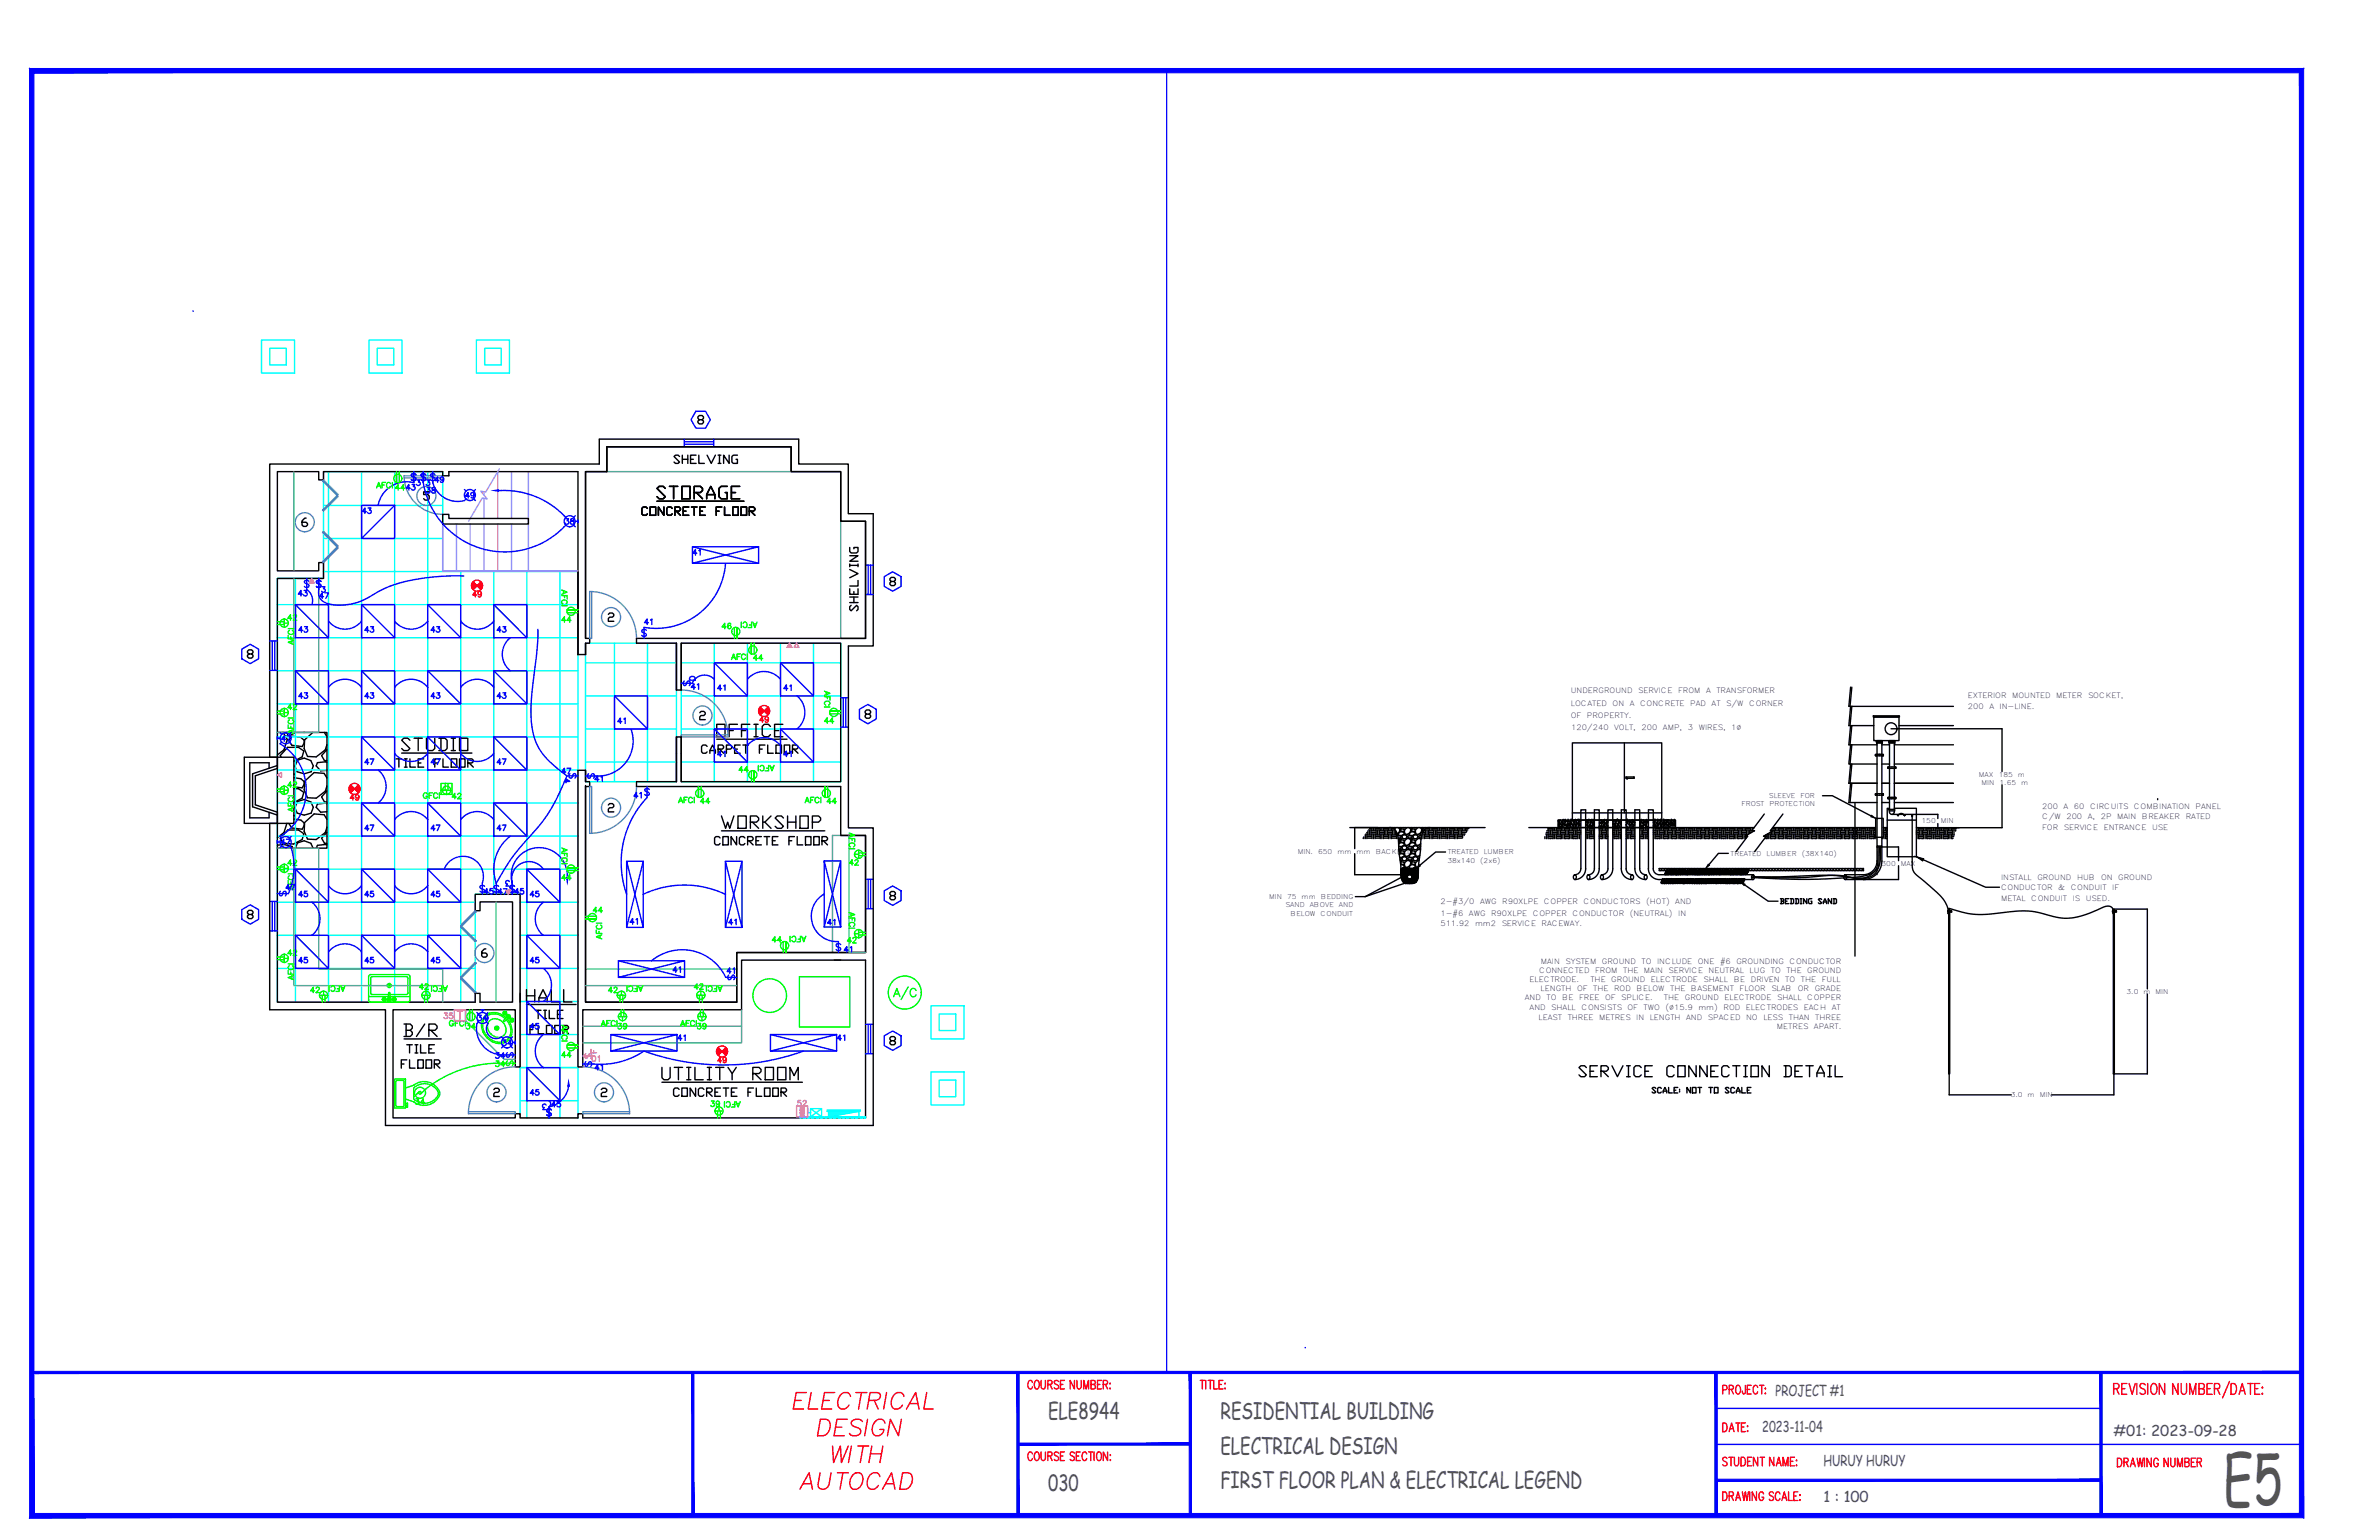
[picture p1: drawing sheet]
<svg xmlns="http://www.w3.org/2000/svg" width="432mm" height="279mm" viewBox="0 0 432 279" stroke-linecap="round" stroke-linejoin="round" font-family="sans-serif">
<defs><g id="words">
<text font-size="12.5" fill="#545454" x="403.5" y="273">E5</text>
<g font-size="6.6" fill="#f00">
<text x="147.5" y="261.8">DESIGN</text>
<text x="150.3" y="266.7">WITH</text>
</g>
<g font-size="6.2" fill="#f00">
<text x="143.2" y="256.8">ELECTRICAL</text>
<text x="144.3" y="271.3">AUTOCAD</text>
</g>
<text font-size="5.7" fill="#0f0" x="161.2" y="182.7">A/C</text>
<text font-size="4.9" x="285.8" y="196.5">SERVICE CONNECTION DETAIL</text>
<g font-size="4.4" fill="#00f">
<text x="121.4" y="85.4">SHELVING</text>
<text x="157" y="112.2" transform="rotate(-90 157 112.2)">SHELVING</text>
</g>
<g font-size="4.1" fill="#545454">
<text x="190.2" y="257.5">ELE8944</text>
<text x="221.5" y="257.5">RESIDENTIAL BUILDING</text>
<text x="221.5" y="263.7">ELECTRICAL DESIGN</text>
<text x="221.5" y="270">FIRST FLOOR PLAN &amp; ELECTRICAL LEGEND</text>
<text x="190.2" y="270.5">030</text>
</g>
<g font-size="4" fill="#00f">
<text x="78" y="88.9">49</text>
<text x="64.9" y="94.5">43</text>
<text x="83.6" y="91.7">49</text>
<text x="101.6" y="96.3">38</text>
<text x="124.9" y="102">41</text>
<text x="57.1" y="109.7">47</text>
<text x="65.3" y="116.1">43</text>
<text x="77.3" y="116.1">43</text>
<text x="89.3" y="116.1">43</text>
<text x="116.1" y="114.7">41</text>
<text x="53.3" y="128.1">43</text>
<text x="65.3" y="128.1">43</text>
<text x="77.3" y="128.1">43</text>
<text x="89.3" y="128.1">43</text>
<text x="129.5" y="126.6">41</text>
<text x="141.5" y="126.6">41</text>
<text x="50.1" y="135.8">47</text>
<text x="111.1" y="132.6">41</text>
<text x="65.3" y="140.1">47</text>
<text x="77.3" y="140.1">47</text>
<text x="89.3" y="140.1">47</text>
<text x="105.8" y="142.5">S</text>
<text x="129.5" y="138.6">41</text>
<text x="141.5" y="138.6">41</text>
<text x="117.5" y="146" transform="rotate(-90 117.5 146)">41</text>
<text x="50.1" y="154.5">47</text>
<text x="65.3" y="152">47</text>
<text x="77.3" y="152">47</text>
<text x="89.3" y="152">47</text>
<text x="51.2" y="162.6">47</text>
<text x="65.3" y="164">45</text>
<text x="77.3" y="164">45</text>
<text x="87.1" y="163.3">45</text>
<text x="95.2" y="164">45</text>
<text x="113.6" y="169">41</text>
<text x="131.2" y="169">41</text>
<text x="149.2" y="169">41</text>
<text x="51.5" y="174.6">42</text>
<text x="65.3" y="176">45</text>
<text x="77.3" y="176">45</text>
<text x="95.2" y="176">45</text>
<text x="121.4" y="177.8">41</text>
<text x="90.3" y="190.9">34</text>
<text x="95.2" y="188">45</text>
<text x="122.1" y="190.1">41</text>
<text x="151" y="190.1">41</text>
<text x="88.9" y="193.3">34</text>
<text x="95.2" y="200">45</text>
<text x="99.1" y="202.1">45</text>
</g>
<g font-size="4" fill="#0f0">
<text x="70.9" y="90.3">44</text>
<text x="73" y="90.3">43</text>
<text x="53.3" y="116.1">43</text>
<text x="130.2" y="115.4">46</text>
<text x="135.8" y="121">44</text>
<text x="133.3" y="141.5">44</text>
<text x="81.1" y="146">42</text>
<text x="126.3" y="147.1">44</text>
<text x="149.2" y="147.1">44</text>
<text x="51.5" y="158.4">42</text>
<text x="101.2" y="160.9">44</text>
<text x="106.9" y="166.9">44</text>
<text x="139.3" y="172.2">44</text>
<text x="53.3" y="176">45</text>
<text x="55.4" y="181.3">42</text>
<text x="75.1" y="180.6">42</text>
<text x="109.7" y="181.3">42</text>
<text x="125.2" y="180.6">42</text>
<text x="83.6" y="188">34</text>
<text x="111.1" y="188">39</text>
<text x="125.6" y="188">39</text>
<text x="101.2" y="193">44</text>
<text x="128.1" y="202.1">39</text>
</g>
<g font-size="4" fill="#f0f">
<text x="53.3" y="109.4">43</text>
<text x="143.9" y="201.8">52</text>
</g>
<g font-size="4" fill="#f00">
<text x="136.9" y="132.3">49</text>
<text x="62.8" y="146.4">49</text>
<text x="129.5" y="194">49</text>
</g>
<g font-size="3.5" fill="#00f">
<text x="51.5" y="113.6">42</text>
<text x="124.2" y="124.5">D</text>
<text x="101.6" y="143.2">4</text>
<text x="49.7" y="163.7">S</text>
<text x="152.8" y="172.2">42</text>
<text x="131.2" y="178.9">S</text>
<text x="91" y="193">S</text>
<text x="106.5" y="192.3">F</text>
<text x="106.5" y="193.7">01</text>
</g>
<text font-size="3.5" fill="#f00" x="85" y="109.4">49</text>
<g font-size="3.5" fill="#0f0">
<text x="101.2" y="113.9">44</text>
<text x="51.5" y="129.8">42</text>
<text x="148.9" y="132.3">44</text>
<text x="153.5" y="158">42</text>
<text x="85.7" y="186.3">34</text>
<text x="91" y="194.4">S</text>
<text x="74.4" y="201.4">34</text>
</g>
<text font-size="3.5" x="123.1" y="125.6">S</text>
<g font-size="3.5" fill="#f0f">
<text x="51.5" y="143.9">42</text>
<text x="89.6" y="163.3">47</text>
<text x="79.7" y="185.9">35</text>
</g>
<g font-size="2.7" fill="#545454">
<text x="322.3" y="253.2">PROJECT #1</text>
<text x="319.8" y="259.8">2023-11-04</text>
<text x="383.6" y="260.6">#01: 2023-09-28</text>
<text x="331" y="266">HURUY HURUY</text>
<text x="331" y="272.4">1 : 100</text>
</g>
<g font-size="1.3">
<text x="285.1" y="125.8">UNDERGROUND</text>
<text x="297.3" y="125.8">SERVICE</text>
<text x="304.6" y="125.8">FROM</text>
<text x="309.7" y="125.8">A</text>
<text x="311.5" y="125.8">TRANSFORMER</text>
<text x="285.1" y="128">LOCATED</text>
<text x="285.1" y="130.2">OF</text>
<text x="288" y="130.2">PROPERTY.</text>
<text x="292.7" y="128">ON</text>
<text x="295.8" y="128">A</text>
<text x="297.7" y="128">CONCRETE</text>
<text x="306.8" y="128">PAD</text>
<text x="310.7" y="128">AT</text>
<text x="313.3" y="128">S/W</text>
<text x="317.5" y="128">CORNER</text>
<text x="357.2" y="126.7">EXTERIOR</text>
<text x="357.2" y="128.6">200</text>
<text x="361.1" y="128.6">A</text>
<text x="362.9" y="128.6">IN-LINE.</text>
<text x="365.2" y="126.7">MOUNTED</text>
<text x="373.2" y="126.7">METER</text>
<text x="379" y="126.7">SOCKET,</text>
<text x="285.2" y="132.4">120/240</text>
<text x="293" y="132.4">VOLT,</text>
<text x="297.9" y="132.4">200</text>
<text x="301.8" y="132.4">AMP,</text>
<text x="306.4" y="132.4">3</text>
<text x="308.3" y="132.4">WIRES,</text>
<text x="314.2" y="132.4">1∅</text>
<text x="370.7" y="148.7">C/W</text>
<text x="370.7" y="146.7">200</text>
<text x="374.5" y="146.7">A</text>
<text x="375.1" y="148.7">200</text>
<text x="376.4" y="146.7">60</text>
<text x="378.9" y="148.7">A,</text>
<text x="379.3" y="146.7">CIRCUITS</text>
<text x="381.3" y="148.7">2P</text>
<text x="384.3" y="148.7">MAIN</text>
<text x="387.3" y="146.7">COMBINATION</text>
<text x="388.8" y="148.7">BREAKER</text>
<text x="396.7" y="148.7">RATED</text>
<text x="398.5" y="146.7">PANEL</text>
<text x="370.7" y="150.6">FOR</text>
<text x="374.6" y="150.6">SERVICE</text>
<text x="381.8" y="150.6">ENTRANCE</text>
<text x="390.6" y="150.6">USE</text>
<text x="363.2" y="161.5">CONDUCTOR</text>
<text x="363.2" y="159.6">INSTALL</text>
<text x="369.8" y="159.6">GROUND</text>
<text x="373.6" y="161.5">&amp;</text>
<text x="375.8" y="161.5">CONDUIT</text>
<text x="377" y="159.6">HUB</text>
<text x="381.3" y="159.6">ON</text>
<text x="383.4" y="161.5">IF</text>
<text x="384.5" y="159.6">GROUND</text>
<text x="261.4" y="166.1">1-#6</text>
<text x="261.4" y="164.1">2-#3/0</text>
<text x="266.6" y="166.1">AWG</text>
<text x="268.6" y="164.1">AWG</text>
<text x="270.6" y="166.1">R90XLPE</text>
<text x="272.7" y="164.1">R90XLPE</text>
<text x="278.2" y="166.1">COPPER</text>
<text x="280.2" y="164.1">COPPER</text>
<text x="285.4" y="166.1">CONDUCTOR</text>
<text x="287.4" y="164.1">CONDUCTORS</text>
<text x="295.8" y="166.1">(NEUTRAL)</text>
<text x="298.8" y="164.1">(HOT)</text>
<text x="304.1" y="164.1">AND</text>
<text x="304.6" y="166.1">IN</text>
<text x="363.2" y="163.6">METAL</text>
<text x="368.7" y="163.6">CONDUIT</text>
<text x="376.2" y="163.6">IS</text>
<text x="378.6" y="163.6">USED.</text>
<text x="261.4" y="168">511.92</text>
<text x="267.7" y="168">mm2</text>
<text x="272.6" y="168">SERVICE</text>
<text x="279.8" y="168">RACEWAY.</text>
<text x="277.6" y="178.2">ELECTRODE.</text>
<text x="279.4" y="176.5">CONNECTED</text>
<text x="279.6" y="179.8">LENGTH</text>
<text x="279.7" y="174.8">MAIN</text>
<text x="284.1" y="174.8">SYSTEM</text>
<text x="286.2" y="179.8">OF</text>
<text x="288.7" y="178.2">THE</text>
<text x="289.2" y="179.8">THE</text>
<text x="289.5" y="176.5">FROM</text>
<text x="290.7" y="174.8">GROUND</text>
<text x="292.5" y="178.2">GROUND</text>
<text x="293" y="179.8">ROD</text>
<text x="294.6" y="176.5">THE</text>
<text x="297" y="179.8">BELOW</text>
<text x="297.9" y="174.8">TO</text>
<text x="298.4" y="176.5">MAIN</text>
<text x="299.6" y="178.2">ELECTRODE</text>
<text x="300.8" y="174.8">INCLUDE</text>
<text x="302.9" y="176.5">SERVICE</text>
<text x="303.1" y="179.8">THE</text>
<text x="306.9" y="179.8">BASEMENT</text>
<text x="308.2" y="174.8">ONE</text>
<text x="309.2" y="178.2">SHALL</text>
<text x="310.1" y="176.5">NEUTRAL</text>
<text x="312.2" y="174.8">#6</text>
<text x="314.7" y="178.2">BE</text>
<text x="315.2" y="174.8">GROUNDING</text>
<text x="315.7" y="179.8">FLOOR</text>
<text x="317.6" y="176.5">LUG</text>
<text x="317.8" y="178.2">DRIVEN</text>
<text x="321.4" y="176.5">TO</text>
<text x="321.5" y="179.8">SLAB</text>
<text x="324" y="178.2">TO</text>
<text x="324.2" y="176.5">THE</text>
<text x="324.8" y="174.8">CONDUCTOR</text>
<text x="326.3" y="179.8">OR</text>
<text x="326.9" y="178.2">THE</text>
<text x="328" y="176.5">GROUND</text>
<text x="329.4" y="179.8">GRADE</text>
<text x="330.7" y="178.2">FULL</text>
<text x="276.8" y="181.5">AND</text>
<text x="277.6" y="183.3">AND</text>
<text x="279.3" y="185">LEAST</text>
<text x="280.7" y="181.5">TO</text>
<text x="281.6" y="183.3">SHALL</text>
<text x="283.5" y="181.5">BE</text>
<text x="284.5" y="185">THREE</text>
<text x="286.6" y="181.5">FREE</text>
<text x="287" y="183.3">CONSISTS</text>
<text x="290.3" y="185">METRES</text>
<text x="291.3" y="181.5">OF</text>
<text x="294.3" y="181.5">SPLICE.</text>
<text x="295.4" y="183.3">OF</text>
<text x="297" y="185">IN</text>
<text x="298.3" y="183.3">TWO</text>
<text x="299.4" y="185">LENGTH</text>
<text x="302" y="181.5">THE</text>
<text x="302.3" y="183.3">(∅15.9</text>
<text x="305.8" y="181.5">GROUND</text>
<text x="306.1" y="185">AND</text>
<text x="308.3" y="183.3">mm)</text>
<text x="310" y="185">SPACED</text>
<text x="312.8" y="183.3">ROD</text>
<text x="313" y="181.5">ELECTRODE</text>
<text x="316.9" y="183.3">ELECTRODES</text>
<text x="316.9" y="185">NO</text>
<text x="320.1" y="185">LESS</text>
<text x="322.5" y="181.5">SHALL</text>
<text x="324.7" y="185">THAN</text>
<text x="327.4" y="183.3">EACH</text>
<text x="328" y="181.5">COPPER</text>
<text x="329.5" y="185">THREE</text>
<text x="332.5" y="183.3">AT</text>
<text x="322.5" y="186.6">METRES</text>
<text x="329.2" y="186.6">APART.</text>
</g>
<g font-size="1.2">
<text x="359.2" y="140.9">MAX</text>
<text x="359.7" y="142.4">MIN</text>
<text x="362.8" y="140.9">185</text>
<text x="362.9" y="142.4">1.65</text>
<text x="366.3" y="140.9">m</text>
<text x="366.9" y="142.4">m</text>
<text x="316.1" y="146.3">FROST</text>
<text x="321.1" y="144.8">SLEEVE</text>
<text x="321.2" y="146.3">PROTECTION</text>
<text x="326.8" y="144.8">FOR</text>
<text x="348.8" y="149.4">150</text>
<text x="352.3" y="149.4">MIN</text>
<text x="235.6" y="154.9">MIN.</text>
<text x="239.2" y="154.9">650</text>
<text x="242.7" y="154.9">mm</text>
<text x="246.2" y="154.9">mm</text>
<text x="249.7" y="154.9">BACKFILL</text>
<text x="262.8" y="154.9">TREATED</text>
<text x="269.3" y="154.9">LUMBER</text>
<text x="314.1" y="155.3">TREATED</text>
<text x="320.6" y="155.3">LUMBER</text>
<text x="327" y="155.3">(38X140)</text>
<text x="262.7" y="156.5">38x140</text>
<text x="268.7" y="156.5">(2x6)</text>
<text x="341.5" y="157.1">300</text>
<text x="345" y="157.1">MAX</text>
<text x="230.4" y="163.1">MIN</text>
<text x="233.3" y="164.6">SAND</text>
<text x="233.6" y="163.1">75</text>
<text x="234.2" y="166.1">BELOW</text>
<text x="236.3" y="163.1">mm</text>
<text x="237.7" y="164.6">ABOVE</text>
<text x="239.7" y="166.1">CONDUIT</text>
<text x="239.7" y="163.1">BEDDING</text>
<text x="243" y="164.6">AND</text>
<text x="386" y="180.3">3.0</text>
<text x="389" y="180.3">m</text>
<text x="391.2" y="180.3">MIN</text>
<text x="365" y="199.1">3.0</text>
<text x="368" y="199.1">m</text>
<text x="370.2" y="199.1">MIN</text>
</g>
</g></defs>
<!-- layer: Residental Base Plan|A-FP-STO -->
<g fill="none" stroke="#000" stroke-width=".25">
<path d="M48.8 139.4v-1h-3.5v10h3.5v-1M50.3 137.4h3v12h-3M50.3 132.9h9v21h-9M50.3 137.4h-6v12h6M50.3 137.4v2l-4 1.3v5.3l4 1.4v2M50.3 138.9l-4.5 1.5v6l4.5 1.5M50.9 137.1l.1 .3M53.5 139l.4 1M53.6 139l.4-1.1 1.2-.4 1.2 .5 .5 1M55.1 136.3l-.3 1-1.5 .8M55.2 135.8l.6 1.4M56.8 132.9l-1.5 1.3"/>
<path d="M56.9 139l-.4 1M58.4 137.1l.5 .9h.4M58.9 132.9l.4 .8M59.3 138.3l-1.7 .1-.2 .5 .8 1 1.1-.1M59.3 135.1l-.3 .9-1.6 1.3-1.6-.1M59.3 136l-.9 1.1M52.1 149.4l-.6 1.6M52.4 149.4l.6 .8M53.3 147.9l.2 .1-.2 .1M53.3 148.6l1.3 .2 .6 .5M53.5 146.5l.4 1 1.3 .4 1.3-.4 .4-1-.5-1-1.2-.5-1.2 .4-.4 1.1M54.8 144.8l-1.5 .8"/>
<path d="M55.2 152.5l1.2 .5 .4 .9M55.2 149.3v.5l-.4 .6M55.8 144.7l1.6 .1M56.5 140l-1.3 .4M57.6 145.9l-.2 .6 .8 .9M58.4 152.1l.5 .9M58.4 144.6l.5 .9h.4M58.8 147.8l-1.8-.1-1.7 1.5-.1 1.6M58.8 140.3l-1.8-.1-1.7 1.5M58.8 147.8l.5 .9M58.8 140.3l.5 .8M58.9 153h.4"/>
<path d="M59.3 147.3l-1.1 .1M59.3 150.1l-.3 .9-1.6 1.3-1.6-.1-.6-1.4M59.3 142.6l-.3 .9-1.6 1.3M59.3 153.3l-1.7 .1-.2 .5M59.3 145.8l-1.7 .1M59.3 143.5l-.9 1.1M59.3 151l-.9 1.1"/>
</g>
<!-- layer: Residental Base Plan|A-NL-GRD -->
<g fill="none" stroke="#0ff" stroke-width=".25">
<path d="M58.7 97.7h21.6M58.7 91.7h21.6M59.6 85.6v96.2M65.6 85.6v96.2M71.6 85.6v96.2M77.6 85.6v96.2M50.3 109.7h54.6M50.3 115.7h54.6M53.6 104.9v76.9M58.7 103.7h46.2M80.3 103.6v-18h-21.6v19.3h-8.4v76.9h36v-19.5h8.1v40.5h10.5v-99.2M83.6 103.6v78.2"/>
<path d="M89.6 103.6v58.7M95.6 103.6v99.2M101.6 103.6v99.2M106.3 116.7h16.5v25.1h-16.5zM111.5 116.7v25.1M117.5 116.7v25.1M123.7 116.7h28.9v25.1h-28.9zM129.7 116.7v25.1M135.7 116.7v25.1M141.7 116.7v25.1M147.7 116.7v25.1M50.3 139.7h54.6"/>
<path d="M50.3 133.7h54.6M50.3 121.7h54.6M50.3 127.7h54.6M106.3 126.3h16.5M106.3 120.3h16.5M106.3 132.3h16.5M106.3 138.3h16.5M123.7 126.3h28.9M123.7 120.3h28.9M123.7 132.3h28.9M123.7 138.3h28.9M50.3 157.7h54.6"/>
<path d="M50.3 151.7h54.6M50.3 145.7h54.6M50.3 169.7h36M50.3 163.7h36M50.3 175.7h36M94.4 169.7h10.5M94.4 163.7h10.5M94.4 175.7h10.5M94.4 193.7h10.5M94.4 181.7h10.5M94.4 199.7h10.5M94.4 187.7h10.5"/>
</g>
<!-- layer: A-TL-LIN-HORZ -->
<g fill="none" stroke="#00f" stroke-width=".25">
<path d="M311.5 255.5h69.8M311.5 262.1h106.2"/>
<circle cx="35" cy="56.4" r=".02"/>
<circle cx="236.9" cy="244.5" r=".02"/>
</g>
<!-- layer: Residental Base Plan|A-DK-OLN -->
<path d="M47.5 61.7h6v6h-6zM49 63.2h3v3h-3zM67 61.7h6v6h-6zM68.5 63.2h3v3h-3zM86.5 61.7h6v6h-6zM88 63.2h3v3h-3zM169 182.5h6v6h-6zM169 194.5h6v6h-6zM170.5 184h3v3h-3zM170.5 196h3v3h-3z" fill="none" stroke="#0ff" stroke-width=".25"/>
<!-- layer: Residental Base Plan|A-CI-OLN-STR -->
<path d="M80.3 95.1v8.5h24.6M82.8 95.1v8.5M85.3 95.1v8.5M87.8 90.4v3.7M87.8 95.1v8.5M90.3 85.6v8.5M90.3 95.1v8.5M90.6 85.1l-2.4 4.2-.9-.2 1.1 1.4-.9-.1-2.5 4.2M92.8 85.6v8.5M92.8 95.1v8.5M95.9 85.6v18" fill="none" stroke="#c16edd" stroke-width=".25"/>
<!-- layer: Residental Base Plan|A-WL-OLN -->
<g fill="none" stroke="#000" stroke-width=".25">
<path d="M80.3 85.6h-21.6v1.5h-.9v-1.5h-7.5v18h7.5v-1.5h.9v2.8h-8.4v76.9h36v-1.6h.8v1.6h5.9v-18.2h-5.9v1.6h-.8v-2.9h8.1v19.5M80.3 93.3h1.2v.8h14.4v1h-15.6zM81.5 85.6h23.4v33.2h1.4M110.2 81.1v4.5h-3.9v30.2h.7v.9h-.7v2.1M110.2 81.1h33.4v4.5h9v9h4.5v21.2h-41.6v.9h7.3v8.5M110.2 81.1v4.5h-3.9v30.2M110.2 81.1h33.4v4.5h9v9h4.5v21.2h-4.5M158.5 93.2h-4.5v-9h-9v-4.5h-36.2v4.5h-59.9v53.2h1.4M158.5 93.2v24h-4.5v33h4.5v54h-88.5v-21h-21.1v-33.8h1.4M106.3 116.7v2.1M123.7 116.7v8.5v-8.5h28.9v25.1h-28.9v-8.1h-.9v3.1M122.8 133.7v8.1h-7.3"/>
<path d="M123.7 133.7v8.1M106.3 142.7v39.1h27.4v-9h23.4v-21.2h-4.5M115.5 142.7h37.1v8.9h4.5v21.2h-23.4v9h-27.4v-39.1h.7v-.9h-.7v-2h-1.4v53.8h.9v-10.4h28.8v-9h18M151.4 174.2h5.7v28.6h-51.3v-.7h-.9v.7h-10.5v-.7h-.9v.7h-22.2v-19.6h22.2v10.4h.9v-13.4"/>
</g>
<!-- layer: Residental Base Plan|I-FU-CAB -->
<g fill="none" stroke="#5cb85c" stroke-width=".25">
<path d="M53.3 85.6v18M110.2 85.6h33.4M152.6 94.6v21.2M53.3 104.9v28M57.8 104.9v28h-7.5M50.3 153.9h7.5v21.9h22.5v6M53.3 153.9v24.9h27M152.6 151.6h-1.5v21.2M154.1 151.6v21.2h3M90 163.6v18.2M106.3 175.8h27.4M106.3 178.8h27.4"/>
<path d="M84.5 183.2v2l7 7h2M105.8 186.2h28.8M134.6 183.2v6h-28.8"/>
</g>
<!-- layer: Residental Base Plan|A-FL-FIN-IDN -->
<g fill="none" stroke="#000" stroke-width=".25">
<path d="M117.5 92.2l-.2-.2h-.5l-.3 .2v1l.3 .3h.5l.2-.3M118 92h1v1.5h-1zM119.3 90.9h15.7M120.5 92v1.5l-1-1.5v1.5M120.8 88.6l-.4-.4h-.8l-.3 .4 1.5 1.5-.4 .4h-.8l-.3-.4M121.5 88.2h1.5M122 92.2l-.2-.2h-.5l-.3 .2v1l.3 .3h.5l.2-.3M122.3 88.2v2.3M122.5 92.7h.8l.2-.2v-.3l-.2-.2h-.8v1.5M122.8 92.7l.7 .8M123.8 88.2h1.5v2.3h-1.5zM124 92.7h.5"/>
<path d="M125 92h-1v1.5h1M125.5 92h1M126 89.4h1.1l.4-.4v-.4l-.4-.4h-1.1v2.3M126 92v1.5M126.4 89.4l1.1 1.1M127 92.7h.5M128 92h-1v1.5h1M128.3 90.5v-.8l.7-1.5 .8 1.5v.8M128.3 89.7h1.5M130 92.7h.5M131 92h-1v1.5M131.5 92v1.5h1"/>
<path d="M132 88.2h-1.1l-.4 .4v1.5l.4 .4h1.1v-1.1h-.4M132.8 89.4h.7M133 92h1v1.5h-1zM134.3 88.2h-1.5v2.3h1.5M134.5 92h1v1.5h-1zM136 92.7h.8l.2-.2v-.3l-.2-.2h-.8v1.5M136.3 92.7l.7 .8M71.9 137.7h1M72.4 137.7v1.5M72.9 136.6h12.8M73.4 137.7h.5M73.4 139.2h.5"/>
<path d="M73.7 137.7v1.5M74.4 134.3l-.4-.4h-.7l-.4 .4 1.5 1.5-.4 .4h-.7l-.4-.4M74.4 137.7v1.5h1M75.2 133.9h1.5M75.9 133.9v2.3M77.4 133.9v1.9l.4 .4h.7l.4-.4v-1.9M79.7 133.9h1.1l.4 .4v1.5l-.4 .4h-1.1M80 133.9v2.3M81.9 137.7h1v1.5h-1zM81.9 133.9h.8M81.9 136.2h.8M82.3 133.9v2.3"/>
<path d="M83.4 133.9h1.5v2.3h-1.5zM83.4 137.7h1v1.5h-1zM84.9 138.4h.8l.2-.2v-.3l-.2-.2h-.8v1.5M85.2 138.4l.7 .8M128.3 135.4l-.2-.2h-.5l-.3 .2v1l.3 .3h.5l.2-.3M130.1 131.4h1.5v2.3h-1.5zM130.1 134.1h12.7M132.3 132.5h.8M133.8 131.4h-1.5v2.3M134.6 132.5h.7M134.8 135.2h1M135.3 135.2v1.5"/>
<path d="M136.1 131.4h-1.5v2.3M137.8 135.9h.5M138.8 135.2h-1v1.5M139.3 135.2v1.5h1M130.7 152l-.2-.2h-.6l-.2 .2v1l.2 .3h.6l.2-.3M130.9 148l.8 2.3 .4-1.1 .4 1.1 .7-2.3M130.9 150.7h18.8M131.2 151.8h1v1.5h-1zM133.7 151.8v1.5l-1-1.5v1.5M133.9 148h1.5v2.3h-1.5zM135.2 152l-.3-.2h-.4l-.3 .2v1l.3 .3h.4l.3-.3M135.7 152.5h.8l.2-.2v-.3l-.2-.2h-.8v1.5"/>
<path d="M135.9 152.5l.8 .8M136.2 149.2h1.1l.4-.4v-.4l-.4-.4h-1.1v2.3M136.6 149.2l1.1 1.1M137.2 152.5h.5M138.2 151.8h-1v1.5h1M138.5 148v2.3M138.7 151.8h1M138.8 149.2l1.1 1.1M139.2 151.8v1.5M139.9 148l-1.1 1.2h-.3M140.2 152.5h.5M141.2 151.8h-1v1.5h1"/>
<path d="M142.2 148.4l-.4-.4h-.7l-.4 .4 1.5 1.5-.4 .4h-.7l-.4-.4M142.9 148v2.3M142.9 149.2h1.6M143.2 152.5h.5M144.2 151.8h-1v1.5M144.5 148v2.3M144.7 151.8v1.5h1M145.2 148h1.5v2.3h-1.5zM146.2 151.8h1v1.5h-1zM147.4 149.2h1.2l.3-.4v-.4l-.3-.4h-1.2v2.3M147.7 151.8h1v1.5h-1zM149.2 152.5h.7l.3-.2v-.3l-.3-.2h-.7v1.5"/>
<path d="M149.4 152.5l.8 .8M95.6 179.5v2.3M97.1 179.5v2.3M100.1 179.5v2.3h1.5M102.3 179.5v2.3h1.5M72.8 193h.5M73.3 185.8h1.2l.3 .4v.3l-.3 .4M73.3 188.5h6.8M73.7 186.9h.8l.3 .4v.4l-.3 .3h-1.2M73.7 185.8v2.2M73.8 192.3h-1v1.5M73.8 189.5h1"/>
<path d="M74.3 192.3v1.5h1M74.3 189.5v1.5M75.3 189.5h.5M75.3 191h.5M75.6 189.5v1.5M75.8 192.3h1v1.5h-1zM76.3 189.5v1.5h1M77.1 185.8l-1.5 2.2M77.3 192.3h1v1.5h-1zM77.8 186.9h1.2l.3-.4v-.3l-.3-.4h-1.2v2.2M77.8 190.3h.5M78.2 186.9l1.1 1.1"/>
<path d="M78.8 189.5h-1v1.5h1M78.8 193h.8l.2-.2v-.3l-.2-.2h-.8v1.5M79.1 193l.7 .8M95.6 182.2h9M95.6 180.7h1.5M97.2 183.3h1M97.7 183.3v1.5M97.8 181.8v-.8l.8-1.5 .7 1.5v.8M97.8 181h1.5M98.7 183.3h.5M98.9 183.3v1.5M99.7 183.3v1.5h1"/>
<path d="M100.7 186h1v1.5h-1zM101.2 184h.5M102.2 183.3h-1v1.5h1M102.2 186.8h.7l.3-.3v-.2l-.3-.3h-.7v1.5M102.4 186.8l.8 .7M120.1 193.7v1.8l.4 .4h.8l.3-.4v-1.8M120.1 196.4h25.5M122.4 193.7h1.5M123.1 193.7v2.2M123.3 197.7l-.3-.3h-.5l-.2 .3v.9l.2 .3h.5l.3-.3M123.8 197.4h1v1.5h-1zM124.6 193.7h.8"/>
<path d="M124.6 195.9h.8M125 193.7v2.2M126.1 193.7v2.2h1.5M126.3 197.4v1.5l-1-1.5v1.5M127.8 197.7l-.3-.3h-.5l-.2 .3v.9l.2 .3h.5l.3-.3M128.3 198.2h.7l.3-.3v-.2l-.3-.3h-.7v1.5M128.4 195.9h.7M128.8 193.7v2.2M130.6 193.7v2.2M130.8 197.4h-1v1.5M131.3 197.4h1M131.8 197.4v1.5"/>
<path d="M132.1 193.7l.8 1.1v1.1M133.8 197.4h-1v1.5h1M135.8 198.2h.5M136.6 194.8h1.2l.3-.4v-.4l-.3-.3h-1.2v2.2M136.8 197.4h-1v1.5M137 194.8l1.1 1.1M137.3 197.4v1.5h1M138.8 197.4h1v1.5h-1zM138.9 193.7h1.5v2.2h-1.5zM140.3 197.4h1v1.5h-1zM141.1 193.7h1.5v2.2h-1.5zM141.8 198.2h.7l.3-.3v-.2l-.3-.3h-.7v1.5"/>
<path d="M142 198.2l.8 .7M143.4 195.9v-2.2l.7 1.5 .8-1.5v2.2"/>
</g>
<!-- layer: Residental Base Plan|H-PB-FIX -->
<g fill="none" stroke="#0f0" stroke-width=".25">
<path d="M66.9 177.2v4.2M67.3 176.8h6.7M70.4 178.8h.5M70.7 178.8h.1M70.7 178.6v.5M73.8 177.2l-6.4 .1v3.1h3.1M66.9 181.4v.2l.4 .2h6.7M66.9 180.8h3.6M69.5 181.4l.2 .1M69.6 181.3h.1M69.7 181.1l-.2 .1M69.7 181.1v.1"/>
<path d="M69.7 181.4v.1M69.8 181.1v.1M69.8 181.4v.1M69.8 181.1l.2 .1M69.9 181.3h.1M70 181.4l-.2 .1M70.6 180.1l.2 .1 .1 1.2-.3 .2-.2-.2zM70.8 181a.38 .38 0 0 1 .2 .5 .38 .38 0 0 1-.7 0 .38 .38 0 0 1 .2-.5M70.8 180.4h3M70.8 180.8h3.6M71.3 181.4l.2 .1M71.4 181.3h.1"/>
<path d="M71.5 181.1l-.2 .1M71.5 181.1v.1M71.5 181.4v.1M71.6 195.8h2v5.2h-2zM71.6 181.1v.1M71.6 181.4v.1M71.6 181.1l.2 .1M71.7 181.3h.1M71.8 181.4l-.2 .1M73.6 197.4l1.5-.5a2.94 2.94 0 0 1 4.7 1.6 3 3 0 0 1-4.7 1.4M75.1 197.4a2.83 2.83 0 0 1 4.4 .6M88.3 188.2l1 .8"/>
<path d="M88.5 188.1l.9 .7M88.7 187l.4 .6M89.9 184l1 .3M90 183.7a3.4 3.4 0 0 1 1.9 1M90.7 185a2.17 2.17 0 0 1 1.1 1.7M90.9 184.3l.8 .5M91.4 183.7v.2M91.5 183.7h.1M91.5 183.6h.3M91.5 183.9h.1M91.6 183.9l-.1 .1M91.7 183.9v.1"/>
<path d="M91.7 183.7h.1M91.7 183.9h.1M91.8 184h-.3M91.8 183.7h-.1M91.9 183.7v.2M91.9 185l.5 .8M91.9 184.6a.38 .38 0 0 1 .3-.5 .38 .38 0 0 1 .4 .4 .38 .38 0 0 1-.5 .3M92 184.9a3.4 3.4 0 0 1 .9 2M92.1 184.2l.3 .1 .1 .3-.9 .7h-.2zM92.4 185.8l.3 1M92.7 185v.2M92.8 185h.1"/>
<path d="M92.8 185.3h.2M92.8 184.9l.1 .1M92.8 185.1v.1M92.9 185.2h-.1M93 185.2h.1M93 185.1l.1 .1M93 184.9v.1M93 184.9h-.2M93.1 185h-.1M93.1 185v.2M72.1 200.8l-.3-.3 .1-4.3 .1-.2h1.1l.2 .3v4.2l-.2 .3M72.1 200.8h1"/>
<circle cx="70.6" cy="178.8" r=".25"/>
<circle cx="70.6" cy="178.8" r=".38"/>
<circle cx="69.5" cy="181.3" r=".07"/>
<circle cx="69.7" cy="181.3" r=".12"/>
<circle cx="69.7" cy="181.1" r=".07"/>
<circle cx="69.7" cy="181.6" r=".07"/>
<circle cx="69.7" cy="181.3" r=".34"/>
<circle cx="70" cy="181.3" r=".07"/>
<circle cx="70.6" cy="181.3" r=".12"/>
<circle cx="71.3" cy="181.3" r=".07"/>
<circle cx="71.6" cy="181.3" r=".12"/>
<circle cx="71.6" cy="181.1" r=".07"/>
<circle cx="71.6" cy="181.6" r=".07"/>
<circle cx="71.6" cy="181.3" r=".34"/>
<circle cx="71.8" cy="181.3" r=".07"/>
<circle cx="91.5" cy="183.6" r=".07"/>
<circle cx="91.5" cy="184" r=".07"/>
<circle cx="91.6" cy="183.8" r=".34"/>
<circle cx="91.6" cy="183.8" r=".12"/>
<circle cx="91.8" cy="184" r=".07"/>
<circle cx="91.8" cy="183.6" r=".07"/>
<circle cx="92.3" cy="184.4" r=".12"/>
<circle cx="92.7" cy="184.9" r=".07"/>
<circle cx="92.7" cy="185.3" r=".07"/>
<circle cx="92.9" cy="185.1" r=".34"/>
<circle cx="92.9" cy="185.1" r=".12"/>
<circle cx="93.1" cy="185.3" r=".07"/>
<circle cx="93.1" cy="184.9" r=".07"/>
</g>
<!-- layer: Residental Base Plan|A-DR-INT-IDN -->
<g fill="none" stroke="#5c8ab8" stroke-width=".25">
<path d="M58.7 87.1l2.7 2.6-.2 .2-2.7-2.7zM58.7 96.4l2.7 2.7-.2 .1-2.7-2.6zM61.2 89.9l.2 .2-2.7 2.6-.2-.1zM61.2 99.2l.2 .2-2.7 2.7-.2-.2zM107.4 107.3v8.5h-.4v-8.5a8.5 8.5 0 0 1 8.5 8.5M123.7 125.2a8.5 8.5 0 0 1 8.5 8.5h-8.5v-.4h8.4M115.5 142.7a8.5 8.5 0 0 1-8.5 8.5v-8.5h.4v8.5M83.6 168.2l.2-.1 2.6 2.6-.1 .2zM83.6 177.6l.2-.2 2.6 2.7-.1 .1zM86.3 165.2l.1 .2-2.6 2.7-.2-.2zM86.3 174.6l.1 .2-2.6 2.6-.2-.2zM93.5 193.6a8.5 8.5 0 0 0-8.5 8.5h8.5v-.4h-8.5"/>
<path d="M105.8 193.6a8.5 8.5 0 0 1 8.5 8.5h-8.5v-.4h8.5"/>
<circle cx="55.3" cy="94.7" r="1.73"/>
<circle cx="110.9" cy="112" r="1.73"/>
<circle cx="127.5" cy="129.8" r="1.73"/>
<circle cx="110.9" cy="146.5" r="1.73"/>
<circle cx="87.9" cy="172.9" r="1.73"/>
<circle cx="90.1" cy="198.2" r="1.73"/>
<circle cx="109.6" cy="198.2" r="1.73"/>
</g>
<path d="M55.6 94h-.3l-.5 .5v.8l.3 .2h.5l.2-.2v-.3l-.2-.2h-.8M110.4 111.5l.3-.3h.5l.2 .3v.2l-.2 .3h-.5l-.3 .2v.5h1M127 129.3l.3-.2h.5l.2 .2v.3l-.2 .2h-.5l-.3 .3v.5h1M110.4 146.1l.3-.3h.5l.2 .3v.2l-.2 .2h-.5l-.3 .3v.5h1M88.2 172.2h-.3l-.5 .5v.7l.3 .3h.5l.2-.3v-.2l-.2-.3h-.8M89.6 197.7l.3-.3h.5l.2 .3v.2l-.2 .3h-.5l-.3 .2v.5h1M109.1 197.7l.3-.3h.5l.2 .3v.2l-.2 .3h-.5l-.3 .2v.5h1" fill="none" stroke="#000" stroke-width=".25"/>
<!-- layer: Residental Base Plan|A-DR-EXT-IDN -->
<g fill="none" stroke="#5c8ab8" stroke-width=".25">
<path d="M73.4 86.7h6.9v-.4h-7a7 7 0 0 0 7 7"/>
<circle cx="77.4" cy="90" r="1.73"/>
</g>
<!-- layer: Residental Base Plan|A-WD-EXT-IDN -->
<g fill="none" stroke="#00f" stroke-width=".25">
<path d="M124.2 79.7v1.4M126.3 74.6h1.8l.8 1.5-.8 1.6h-1.8l-.9-1.6zM129.5 79.7v1.4M124.2 80.1h5.3M43.9 117.8l1.5-.9 1.5 .9v1.7l-1.5 .9-1.5-.9zM48.9 116.3h1.4M49.4 116.3v5.3M49.9 116.3v5.3M160.5 104.6l1.5-.9 1.5 .9v1.8l-1.5 .9-1.5-.9zM48.9 121.6h1.4M152.6 131.9h1.4M152.6 126.6h1.4"/>
<path d="M153.1 126.6v5.3M153.5 126.6v5.3M156 128.7l1.5-.9 1.5 .9v1.7l-1.5 .9-1.5-.9zM157.1 159.5h1.4M157.6 159.5v5.4M158 159.5v5.4M43.9 165l1.5-.8 1.5 .8v1.8l-1.5 .9-1.5-.9zM48.9 168.9h1.4M49.4 163.6v5.3M49.9 163.6v5.3M157.1 164.9h1.4M160.5 161.6l1.5-.9 1.5 .9v1.8l-1.5 .9-1.5-.9z"/>
<path d="M157.1 191.2h1.4M157.1 185.8h1.4M157.6 185.8v5.4M158 185.8v5.4M160.5 187.9l1.5-.9 1.5 .9v1.8l-1.5 .9-1.5-.9z"/>
</g>
<path d="M126.9 76.1l-.2-.2v-.3l.2-.2h.5l.3 .2v.3l-.3 .2h-.5l-.2 .3v.3l.2 .2h.5l.3-.2v-.3l-.3-.3M45.2 118.6l-.3-.2v-.2l.3-.3h.5l.2 .3v.2l-.2 .2h-.5l-.3 .3v.2l.3 .3h.5l.2-.3v-.2l-.2-.3M161.8 105.5l-.3-.2v-.3l.3-.2h.5l.2 .2v.3l-.2 .2h-.5l-.3 .2v.3l.3 .2h.5l.2-.2v-.3l-.2-.2M157.3 129.6l-.3-.3v-.2l.3-.3h.5l.2 .3v.2l-.2 .3h-.5l-.3 .2v.3l.3 .2h.5l.2-.2v-.3l-.2-.2M45.2 165.9l-.3-.2v-.3l.3-.2h.5l.2 .2v.3l-.2 .2h-.5l-.3 .3v.2l.3 .3h.5l.2-.3v-.2l-.2-.3M161.8 162.5l-.3-.2v-.3l.3-.3h.5l.2 .3v.3l-.2 .2h-.5l-.3 .3v.2l.3 .2h.5l.2-.2v-.2l-.2-.3M161.8 188.8l-.3-.2v-.3l.3-.2h.5l.2 .2v.3l-.2 .2h-.5l-.3 .3v.2l.3 .3h.5l.2-.3v-.2l-.2-.3" fill="none" stroke="#000" stroke-width=".25"/>
<!-- layer: Residental Base Plan|A-EQ-APP -->
<g fill="none" stroke="#0f0" stroke-width=".25">
<path d="M145.1 177.2h9.1v9.1h-9.1z"/>
<circle cx="139.7" cy="180.6" r="3.1"/>
</g>
<!-- layer: E-NP-PAN-SYM -->
<g fill="none" stroke="#0ff" stroke-width=".25">
<path d="M145.1 202.6h12v.2h-12zM147.1 201.1l2 1.5h-2v-1.5h2v1.5l-.1 .2M149.1 201.1l-2 1.5M149.4 202.6l-.2 .2M150 202.6l-.2 .2M150.1 201.4h6v.2h-6zM150.2 202.6l-.2 .2M150.4 201.6h5.5v1h-5.5zM150.4 201.7h4.9M150.4 201.9h3.9M150.4 202.1h2.9M150.4 202.3h1.8"/>
<path d="M150.4 202.5h.8M150.8 202.6l-.2 .2M151 202.6l-.2 .2M151.6 202.6l-.2 .2M151.8 202.6l-.2 .2M152.4 202.6l-.2 .2M152.6 202.6l-.2 .2M153.2 202.6l-.2 .2M153.4 202.6l-.2 .2M153.9 202.6l-.1 .2M154.2 202.6l-.2 .2M154.7 202.6l-.2 .2"/>
<path d="M155 202.6l-.2 .2M155.5 202.6l-.2 .2M155.8 202.6l-.2 .2M155.9 201.6l-5.5 1M156.3 202.6l-.2 .2M156.6 202.6l-.2 .2M157.1 202.7l-.2 .1"/>
</g>
<!-- layer: E-NP-OUT-SYM -->
<g fill="none" stroke="#0f0" stroke-width=".25">
<path d="M68.4 88.5l.3-1 .4 1M68.5 88.2h.5M69.4 88h.3M70 87.5h-.6v1M72 85.6v1.9v-1.9M72.5 85.6v1.9M101.9 107.1l1 .3-1 .4M101.9 108.1h1v.6M102.2 109.6a.37 .37 0 0 1-.3-.4 .37 .37 0 0 1 .4-.3 .41 .41 0 0 1 .6 .1 .41 .41 0 0 1-.1 .5l-.1 .1M102.3 107.2v.5M102.5 108.1v.3M132.8 119.7l.3-1.1 .4 1.1"/>
<path d="M132.9 119.3h.5M133.8 119.1h.4M134.4 118.6h-.6v1.1M134.9 113.1a.36 .36 0 0 1 .4-.2 .36 .36 0 0 1 .3 .3v.3a.36 .36 0 0 1-.3 .4 .36 .36 0 0 1-.4-.3M136 113.4h.4M136.4 112.9v1h-.6M136.6 112.9l.4 1 .4-1M136.8 113.2h.5M52.5 130.6a.37 .37 0 0 0-.2 .4 .37 .37 0 0 0 .4 .3 .41 .41 0 0 0 .5-.1 .41 .41 0 0 0 0-.5l-.1-.1M138 139.1a.37 .37 0 0 1 .4-.2 .37 .37 0 0 1 .3 .3 .41 .41 0 0 1-.1 .6 .41 .41 0 0 1-.6-.1v-.1M139.1 139.4h.4M139.5 138.9v1h-.6"/>
<path d="M139.7 138.9l.4 1 .4-1M139.9 139.2h.5M149.6 125.4l1 .4-1 .4M149.6 126.4h1v.6M149.9 127.9a.36 .36 0 0 1-.3-.4 .36 .36 0 0 1 .4-.3h.3a.36 .36 0 0 1 .3 .3 .36 .36 0 0 1-.2 .4M150 125.5v.5M150.2 126.4v.4M52.3 145.6v.6h1M52.5 144.7a.37 .37 0 0 0-.2 .4 .37 .37 0 0 0 .4 .3 .41 .41 0 0 0 .5-.1 .41 .41 0 0 0 0-.5l-.1-.1M52.8 145.9v.3M53 146.6v.5M53.3 146.5l-1 .4 1 .3"/>
<path d="M77.6 144.1a.37 .37 0 0 0-.5-.3 .37 .37 0 0 0-.3 .4v.3a.36 .36 0 0 0 .4 .4 .36 .36 0 0 0 .4-.4h-.3M77.9 144.3h.4M78.5 143.8h-.6v1M79.4 144.1a.36 .36 0 0 0-.4-.3 .36 .36 0 0 0-.3 .4v.3a.36 .36 0 0 0 .3 .3 .36 .36 0 0 0 .4-.2M79.7 143.8v1M101.9 153.8l1 .4-1 .4M101.9 154.8h1v.7M102.2 156.4a.37 .37 0 0 1-.3-.5 .37 .37 0 0 1 .4-.3 .41 .41 0 0 1 .6 .2 .41 .41 0 0 1-.1 .5l-.1 .1M102.3 154v.5M102.5 154.8v.4M123.2 145.6l.3-.9 .4 .9M123.3 145.3h.5"/>
<path d="M124.2 145.1h.3M124.8 144.7h-.6v.9M146.1 145.6l.4-.9 .4 .9M146.3 145.3h.4M147.1 145.1h.4M147.7 144.7h-.6v.9M154.1 151.1l1 .4-1 .4M154.1 152.1h1v.6M154.4 153.7a.37 .37 0 0 1-.3-.5 .37 .37 0 0 1 .4-.3h.3a.37 .37 0 0 1 .3 .3 .37 .37 0 0 1-.2 .5M154.5 151.3v.5M154.7 152.1v.4M53 177.1v.5"/>
<path d="M53.3 177l-1 .4 1 .3M60.1 179.1a.37 .37 0 0 1 .4-.2 .37 .37 0 0 1 .3 .3v.3a.37 .37 0 0 1-.3 .4 .37 .37 0 0 1-.4-.3M61.2 179.4h.4M61.6 178.9v1h-.6M61.8 178.9l.4 1 .4-1M62 179.2h.5M80.4 178.9l.4 1 .4-1M80.6 179.2h.4M108.2 168.7v.7h1M108.5 167.8a.36 .36 0 0 0-.3 .4 .36 .36 0 0 0 .4 .3h.3a.36 .36 0 0 0 .3-.3 .36 .36 0 0 0-.2-.4M108.7 169v.4M108.9 169.7v.5"/>
<path d="M109.2 169.6l-1 .4 1 .3M114.1 179.1a.36 .36 0 0 1 .4-.2 .36 .36 0 0 1 .3 .3v.3a.36 .36 0 0 1-.3 .4 .36 .36 0 0 1-.4-.3M115.3 179.4h.4M115.7 178.9v1h-.7M115.9 178.9l.4 1 .3-1M116 179.2h.5M144.9 170.4h.4M145.3 169.9v1h-.7M145.5 169.9l.4 1 .4-1M145.6 170.2h.5M154.1 165.5l1 .4-1 .4M154.1 166.5h1v.7"/>
<path d="M154.4 168.1a.36 .36 0 0 1-.3-.5 .36 .36 0 0 1 .4-.2h.3a.36 .36 0 0 1 .3 .2 .36 .36 0 0 1-.2 .5M154.5 165.7v.5M154.7 166.5v.4M101.9 186l1 .4-1 .4M101.9 187h1v.6M102.2 188.5a.37 .37 0 0 1-.3-.4 .37 .37 0 0 1 .4-.3 .41 .41 0 0 1 .6 .1 .41 .41 0 0 1-.1 .6h-.1M102.3 186.2v.4M102.5 187v.4M109.1 186.2l.4-1 .4 1M109.3 185.8h.4M112.7 183.2v1.2M113.2 183.2v1.2"/>
<path d="M123.5 186.2l.4-1 .4 1M127.1 183.2v1.2M127.6 183.2v1.2M133.4 199.9v1h-.7M133.6 199.9l.4 1 .4-1M133 200.4h.4M133.7 200.2h.5"/>
<circle cx="76.2" cy="198.3" r="1"/>
</g>
<!-- layer: E-NW-CTL-FAN -->
<path d="M91.5 192.9a21.7 21.7 0 0 0-14.2 4.7" fill="none" stroke="#0f0" stroke-width=".25"/>
<!-- layer: E-NW-CTL-CCT -->
<g fill="none" stroke="#00f" stroke-width=".25">
<path d="M75.1 87.6a5.3 5.3 0 0 0-6.5 4.1M76.8 87.6a15 15 0 0 0 10.3 11.9 15 15 0 0 0 15.3-3.9M78.5 87.6a4.7 4.7 0 0 0 5.8 3.2M90.5 89a15.4 15.4 0 0 1 11.9 4.6M59.6 112.7a3.8 3.8 0 0 0 6 0M71.6 112.7a3.8 3.8 0 0 0 6 0M83.6 112.7a3.8 3.8 0 0 0 6 0M84.2 104.5a34.8 34.8 0 0 0-14.7 2.4l-1 .5a11.9 11.9 0 0 1-5.3 2.3 5.9 5.9 0 0 1-5-.9l-.3-.7-.1-1.2M92.6 115.7a3.8 3.8 0 0 0 0 6M97.6 114.2v.9a83.4 83.4 0 0 1-1 10.2 19.4 19.4 0 0 0 .8 9.6 15.2 15.2 0 0 0 5.5 5.9 30.6 30.6 0 0 1-5.9 10l-2 2.2a33.8 33.8 0 0 0-4.9 7.3 7.6 7.6 0 0 1 2.5-8.6M131.7 102.2a12.6 12.6 0 0 1-14.8 11.6M50.8 134.9a9.8 9.8 0 0 1 0 16.9"/>
<path d="M59.6 124.7a3.8 3.8 0 0 1 6 0M68.6 139.7a3.8 3.8 0 0 1 0 6M71.6 124.7a3.8 3.8 0 0 1 6 0M71.6 136.7a3.8 3.8 0 0 0 6 0M83.6 124.7a3.8 3.8 0 0 1 6 0M83.6 136.7a3.8 3.8 0 0 0 6 0M114.5 132.3a6.4 6.4 0 0 1-6.2 8.5M129.7 123.3a2.41 2.41 0 0 0-4 .7M135.7 123.3a3.9 3.9 0 0 1 6 0M135.7 135.3a3.9 3.9 0 0 1 6 0M144.7 126.3a3.9 3.9 0 0 1 0 6M52.8 153.8a12 12 0 0 1-.5 8.3"/>
<path d="M71.6 148.7a3.8 3.8 0 0 1 6 0M80.6 157.7a3.7 3.7 0 0 1 4.7-2.1 3.7 3.7 0 0 1 2.2 4.7M83.6 148.7a3.8 3.8 0 0 1 6 0M98.6 157.7a3.1 3.1 0 0 0-3.9-1.1 3.1 3.1 0 0 0-1.7 3.7 5.1 5.1 0 0 1 4.4-6.5 5.1 5.1 0 0 1 5.6 5.4M117.4 144.7a17.2 17.2 0 0 0-3.7 17.6M56.6 163.7a3.8 3.8 0 0 1 0 6M59.6 172.7a3.8 3.8 0 0 1 6 0M59.6 160.7a3.8 3.8 0 0 0 6 0M71.6 172.7a3.8 3.8 0 0 1 6 0M71.6 160.7a3.8 3.8 0 0 0 6 0M98.6 163.7a3.8 3.8 0 0 0 0 6M98.6 175.7a3.8 3.8 0 0 1 0 6"/>
<path d="M116.7 162.3a17.4 17.4 0 0 1 15 0M118.2 174.3a8.7 8.7 0 0 1 13.5 3M149.6 162.2a4.6 4.6 0 0 0-2.1 5.3 4.6 4.6 0 0 0 4.7 3.3M86.6 185.7a4.8 4.8 0 0 0 4.9 5.7M88.6 185.7a1.77 1.77 0 0 0 .2 2.2 1.77 1.77 0 0 0 2.2 .2M98.6 187.7a3.8 3.8 0 0 0 0 6M103.2 196.6a4.3 4.3 0 0 1-3.5 4.2M145.8 190.7a42.7 42.7 0 0 1-28.9 0 14 14 0 0 1-9.1 2.3"/>
</g>
<!-- layer: E-NL-CLG-SYM -->
<g fill="none" stroke="#00f" stroke-width=".25">
<path d="M65.6 91.7h6v6h-6zM71.6 91.7l-6 6M75.1 85.6v2M125.7 99.2l12 3M137.7 99.2v3h-12v-3h12l-12 3M53.6 109.7h6v6h-6zM53.6 109.7l6 6M65.6 109.7h6v6h-6zM65.6 109.7l6 6M77.6 109.7h6v6h-6zM77.6 109.7l6 6M89.6 109.7h6v6h-6z"/>
<path d="M89.6 109.7l6 6M53.6 121.7h6v6h-6zM53.6 121.7l6 6M65.6 121.7h6v6h-6zM65.6 133.7h6v6h-6zM65.6 121.7l6 6M65.6 133.7l6 6M77.6 121.7h6v6h-6zM77.6 133.7h6v6h-6zM77.6 121.7l6 6M77.6 133.7l6 6M89.6 121.7h6v6h-6z"/>
<path d="M89.6 133.7h6v6h-6zM89.6 121.7l6 6M89.6 133.7l6 6M111.5 126.3h6v6h-6zM111.5 126.3l6 6M129.7 120.3h6v6h-6zM129.7 132.3h6v6h-6zM129.7 120.3l6 6M129.7 132.3l6 6M141.7 120.3h6v6h-6zM141.7 132.3h6v6h-6zM141.7 120.3l6 6"/>
<path d="M141.7 132.3l6 6M53.6 157.7h6v6h-6zM53.6 157.7l6 6M65.6 145.7h6v6h-6zM65.6 157.7h6v6h-6zM65.6 145.7l6 6M65.6 157.7l6 6M77.6 145.7h6v6h-6zM77.6 157.7h6v6h-6zM77.6 145.7l6 6M77.6 157.7l6 6M89.6 145.7h6v6h-6z"/>
<path d="M89.6 145.7l6 6M95.6 157.7h6v6h-6zM95.6 157.7l6 6M113.7 156.3l3 12v-12h-3v12h3M116.7 156.3l-3 12M131.7 156.3l3 12v-12h-3v12h3M134.7 156.3l-3 12M149.6 156.2l3 12v-12h-3v12h3M152.6 156.2l-3 12M53.6 169.7h6v6h-6zM53.6 169.7l6 6M65.6 169.7h6v6h-6z"/>
<path d="M65.6 169.7l6 6M77.6 169.7h6v6h-6zM77.6 169.7l6 6M95.6 169.7h6v6h-6zM95.6 169.7l6 6M112.2 174.3l12 3M124.2 174.3v3h-12v-3h12l-12 3M95.6 193.7h6v6h-6zM95.6 181.7h6v6h-6zM95.6 193.7l6 6M95.6 181.7l6 6M110.9 187.7l12 3"/>
<path d="M122.9 187.7v3h-12v-3h12l-12 3M139.8 187.7l12 3M151.8 187.7v3h-12v-3h12l-12 3"/>
</g>
<!-- layer: E-NW-CTL-CCT -->
<g fill="#00f" stroke="#00f" stroke-width=".18">
<path d="M89.6 89l.9-.2v.3z"/>
<path d="M103.2 196.2l.1 .9h-.3z"/>
</g>
<!-- layer: E-FP-SYM -->
<circle cx="86.6" cy="106.3" r="1" fill="none" stroke="#f00" stroke-width=".25"/>
<!-- layer: E-PH-OUT-SYM -->
<path d="M144.6 116.7l.4 .7h-.9z" fill="none" stroke="#f0f" stroke-width=".25"/>
<!-- layer: E-DA-OUT-SYM -->
<path d="M143.3 116.7l.4 .7h-.8z" fill="#f0f" stroke="#f0f" stroke-width=".18"/>
<path d="M143.3 116.7l.4 .7h-.8z" fill="none" stroke="#f0f" stroke-width=".25"/>
<!-- layer: Residental Base Plan|E-SD-EQP -->
<g fill="none" stroke="#000" stroke-width=".25">
<path d="M285.4 134.8h16.2v14h-16.2zM294.8 134.8v12.7M335.9 135.1l-.3 3.5h5.1M335.9 138.6l-.3 3.5h5.1M335.9 131.6l-.3 3.5h5.1M335.9 128.2l-.3 3.4h4.5M335.9 124.7l-.3 3.5h19M336.1 138.6l-.3 3.5M336.1 135.1l-.3 3.5M336.1 131.6l-.3 3.5M336.1 128.2l-.3 3.4M336.1 124.7l-.3 3.5"/>
<path d="M340 129.9h4.8v.2h-4.8zM340.1 130.1h4.6v4.3h-4.6zM340.4 136.9v.2h1.4M340.4 137h.2zM340.6 134.6v-.1h1.1l-.1 .3h-.9M340.6 134.6h.1M340.6 134.6v.2M340.6 136.9v.2M340.6 134.8h.1M340.7 136.9v.2M340.7 134.5v-.1h.9v.1M340.7 137.1v16.4h.9v-16.4"/>
<path d="M340.7 134.8v2.1M340.8 134.6h.1M340.8 134.6v-.1v.1M341 134.6v-.1l.1 .1M341 134.6h.1M341.1 134.6h.1M341.2 134.6v-.1l.1 .1M341.2 134.6h.1M341.3 134.6h.1M341.5 134.6h.1M341.5 134.5v.1M341.6 138.6h1.4"/>
<path d="M341.6 135.1h1.4M341.6 134.8v2.1M341.6 136.9v.2M341.7 137h.1zM341.8 136.9h.1M341.8 136.9h-1.4M341.8 136.9v.2M342.7 139.2l1.4-.1v.3h-1.4zM342.7 139.2l.1 .1zM342.9 134.6v-.1h1v.3M342.9 134.6h.1M342.9 134.6v.2"/>
<path d="M342.9 139.1v.3M342.9 134.8h.1M342.9 134.8h1M343 134.5v-.1h.8v.1M343 134.8v12M343 134.5l.1 .1zM343.1 134.6h.1M343.2 132.2h20.2v7.8M343.3 134.6v-.1l.1 .1M343.3 134.6h.1M343.4 134.6h.1M343.5 134.6v-.1l.1 .1"/>
<path d="M343.5 134.6h.1M343.6 134.6h.1M343.7 134.5l.1 .1zM343.8 134.6h.1M343.8 134.8v12M343.8 138.6h10.8M343.8 135.1h10.8M343.9 139.1v.3M343.9 139.2l.2 .1zM343.9 134.8h.1M344.7 131.6h9.9M245 150.1h24.5"/>
<path d="M245.9 154.9v3.8h10M245.9 150.2v3.8M247.4 152.1h.1M247.5 151.8v.3M247.8 151.4v.7M247.9 151.3h.3M248.1 151h.1M248.1 151.4v.7M248.2 152.1h.7M248.2 151.8h.7M248.2 151.5h.7M248.3 150.7v.7"/>
<path d="M248.4 150.6h.5M248.6 150.7v.7M248.6 150.3h.3M248.8 150.7v.7M248.9 151.3h.8M248.9 151h.8M248.9 150.7h.8M249 150.1v.6M249 151.4v.7M249.3 150.1v.6M249.3 151.4v.7M249.6 150.1v.6"/>
<path d="M249.6 151.4v.7M249.7 150.6h.7M249.7 152.1h.7M249.7 150.3h.7M249.7 151.8h.7M249.7 151.5h.7M249.8 150.7v.7M250.1 150.7v.7M250.3 150.7v.7M250.4 151.3h.8M250.4 151h.8M250.4 150.7h.8"/>
<path d="M250.5 150.1v.6M250.5 151.4v.7M250.8 150.1v.6M250.8 151.4v.7M251.1 150.1v.6M251.1 151.4v.7M251.2 150.6h.7M251.2 152.1h.7M251.2 150.3h.7M251.2 151.8h.7M251.2 151.5h.7M251.3 150.7v.7"/>
<path d="M251.5 150.7v.7M251.8 150.7v.7M251.9 151.3h.8M251.9 151h.8M251.9 150.7h.8M252 150.1v.6M252 151.4v.7M252.1 150.1a1.6 1.6 0 0 1 1.6 1.8l.6 6.5a1.63 1.63 0 0 0 .8 1.9 1.88 1.88 0 0 0 2.1-.5l.2-.8 .1-1.9 .3-3a5.8 5.8 0 0 1 .6-3.4l.4-.4 .8-.2M252.3 150.1v.6M252.3 151.4v.7M252.6 150.2v.5M252.6 151.4v.7"/>
<path d="M252.7 150.6h.5M252.7 152.1h.7M252.7 150.3h.2M252.7 151.8h.7M252.7 151.5h.7M252.8 150.7v.7M252.8 150.1h.3M253 150.7v.7M253.3 150.7v.7M253.4 150.1l-.3 .3M253.4 151.3h.2M253.4 151h.1"/>
<path d="M253.5 151.4v.7M253.5 150.1l.4 .1 .2 .3-.2 .5-.3 .3M253.7 151.6l.6 .1-.1 .3h-.4M253.8 152.1h.1M253.8 152.2l.3 .3-.2 .6M253.9 153.6l.4 .1v.1l-.1 .2h-.3M253.9 153.2l.2-.3h.5l.3 .2-.1 .3-.4 .2-.5-.1M253.9 154.2l.2 .3-.1 .4M254 155l.1-.1h.5l.3 .2-.1 .3-.4 .2h-.3M254.1 155.6l.2 .1-.2 .3M254.1 154.2h.4l-.3 .2zM254.1 152.2h.4l-.3 .2z"/>
<path d="M254.1 150.9h.5l.3 .2-.1 .3-.4 .2h-.5l-.1-.3zM254.1 156.1l.4 .1-.3 .2M254.2 150.1l-.1 .1 .1 .2 .3-.2-.2-.1M254.2 156.5l.1-.1 .6 .1M254.2 156.9h.4l.3 .2-.1 .3-.5 .2M254.3 157.7v.2M254.3 158.5h.1M254.3 158.3h.1M254.3 158h.1M254.3 158.7h.1M254.3 158.2h.1M254.3 158.8h.1"/>
<path d="M254.3 158.9h.1M254.3 159.1h.1M254.3 154.4l.6 .2-.1 .3-.5-.1-.1-.2zM254.3 152.4l.6 .2-.1 .3-.5-.1-.1-.2zM254.3 150.4l.6 .2-.1 .3-.5-.1-.1-.2zM254.4 158.3h.1M254.4 159.3h.1M254.4 159.1h.1M254.4 158.2h.1M254.4 158.9h.1M254.4 158.6h.1M254.4 158.5h.1"/>
<path d="M254.4 158h.1M254.4 158.8h.1M254.4 159.2h.1M254.5 158.4h.1M254.5 158.2h.1M254.5 159.3h.1M254.5 158.8h.1M254.5 158.6h.1M254.5 159.2h.1M254.5 158.3h.1M254.5 159h.1M254.5 159.4h.1"/>
<path d="M254.5 158.7h.1M254.5 159.6h.1M254.5 158.5h.1M254.5 158h.1M254.6 159.6h.1M254.6 159.4h.1M254.6 158.2h.1M254.6 158h.1M254.6 158.7h.1M254.6 158.5h.1M254.6 158.3h.1M254.6 159.7h.1"/>
<path d="M254.6 159.1h.1M254.6 158.4h.1M254.6 158.9h.1M254.6 159.3h.1M254.6 158.8h.1M254.6 151.5l.3-.1 .3 .2 .2 .2-.2 .3-.3 .1-.3-.1-.1-.3zM254.6 153.5l.3-.1 .3 .1 .2 .3-.2 .3-.3 .1-.3-.1-.1-.3zM254.6 155.5l.3-.1 .3 .1 .2 .3-.2 .3-.3 .1-.3-.1-.1-.3zM254.6 159.5h.1M254.6 159.9h.1M254.6 159h.1M254.6 159.8h.1"/>
<path d="M254.7 158.9h.1M254.7 158.1h.1M254.7 158h.1M254.7 159.9h.1M254.7 158.5h.1M254.7 158.3h.1M254.7 159.5h.1M254.7 158.8h.1M254.7 159.8h.1M254.7 159h.1M254.7 159.2h.1M254.7 157.6v.4h2.3"/>
<path d="M254.7 157.6h2.3M254.7 157.6l2.3 .4M254.7 158.2h.1M254.7 159.6h.1M254.7 158.4h.1M254.7 158.6h.1M254.7 159.3h.1M254.8 159.4h.1M254.8 150.1h.3M254.8 159.8h.1M254.8 159.6h.1M254.8 158.2h.1"/>
<path d="M254.8 160h.1M254.8 159.3h.1M254.8 158.5h.1M254.8 159.2h.1M254.8 158.9h.1M254.8 158.6h.1M254.8 159.7h.1M254.8 158h.1M254.8 158.8h.1M254.8 158.4h.1M254.8 159.5h.1M254.8 158.3h.1"/>
<path d="M254.8 158.1h.1M254.8 159h.1M254.9 158h.1M254.9 158.7h.1M254.9 158.5h.1M254.9 159.3h.1M254.9 159.4h.1M254.9 158.9h.1M254.9 159.1h.1M254.9 158.3h.1M254.9 159.7h.1M254.9 159.5h.1"/>
<path d="M254.9 158.2h.1M254.9 159.8h.1M254.9 159.9h.1M254.9 159h.1M254.9 156.5l-.1 .4-.5-.1-.1-.2M254.9 156.5l.5-.4 .5 .1 .2 .3-.2 .5-.4 .4-.4-.1-.2-.3zM254.9 154.5l.5-.4 .5 .1 .2 .3-.2 .5-.4 .4-.4-.1-.2-.3zM254.9 152.5l.5-.4 .5 .1 .2 .3-.2 .5-.4 .4-.4-.1-.2-.3zM255 159.5h.1M255 159h.1M255 158.2h.1M255 158.1h.1"/>
<path d="M255 159.8h.1M255 158.9h.1M255 158h.1M255 158.4h.1M255 159.9h.1M255 158.8h.1M255 158.6h.1M255 159.1h.1M255 159.2h.1M255 158.5h.1M255 159.4h.1M255 159.6h.1"/>
<path d="M255 160h.1M255 159.7h.1M255 158.8l-7.2 3.9M255.1 158.5h.1M255.1 158.1h.1M255.1 158.7h.1M255.1 158.8h.1M255.1 158.2h.1M255.1 158.9h.1M255.1 159.5h.1M255.1 159.8h.1M255.1 159.2h.1"/>
<path d="M255.1 159.6h.1M255.1 160h.1M255.1 158.3h.1M255.1 158.4h.1M255.1 159.4h.1M255.1 159.1h.1M255.1 159.3h.1M255.1 158h.1M255.2 159.7h.1M255.2 159h.1M255.2 158.4h.1M255.2 159.9h.1"/>
<path d="M255.2 158.2h.1M255.2 159.4h.1M255.2 158.6h.1M255.2 159.3h.1M255.2 158.7h.1M255.2 159.5h.1M255.2 158h.1M255.2 158.3h.1M255.2 157.6l-.3-.2-.3 .1-.1 .3v.2M255.3 159h.1M255.3 158.8h.1M255.3 159.2h.1"/>
<path d="M255.3 159.4h.1M255.3 160h.1M255.3 158.3h.1M255.3 159.6h.1M255.3 158.9h.1M255.3 158h.1M255.3 159.8h.1M255.3 158.2h.1M255.3 159.9h.1M255.3 158.7h.1M255.3 158.4h.1M255.3 159.7h.1"/>
<path d="M255.3 158.5h.1M255.3 159.5h.1M255.4 158.1h.1M255.4 159.4h.1M255.4 158.5h.1M255.4 158.3h.1M255.4 158h.1M255.4 158.7h.1M255.4 150.1l-.5 .5M255.4 159.1h.1M255.4 158.9h.1M255.4 158.4h.1"/>
<path d="M255.4 158.8h.1M255.4 158.2h.1M255.4 159.5h.1M255.4 159.3h.1M255.4 160h.1M255.4 159.2h.1M255.4 159.8h.1M255.4 159.9h.1M255.4 159.7h.1M255.5 158h.1M255.5 158.4h.1M255.5 158.5h.1"/>
<path d="M255.5 159.4h.1M255.5 158.7h.1M255.5 158.1h.1M255.5 158.9h.1M255.5 159.7h.1M255.5 159.6h.1M255.5 158.2h.1M255.5 158.8h.1M255.5 158.6h.1M255.5 159.9h.1M255.5 158.3h.1M255.5 150.1l.4 .1 .2 .3-.2 .5-.4 .4h-.4l-.2-.4v-.4"/>
<path d="M255.5 159.8h.1M255.5 155.6h.4l.4 .2-.1 .2h-.5l-.2-.2zM255.5 153.6h.4l.4 .2-.1 .2h-.5l-.2-.2zM255.5 151.6h.4l.4 .2-.1 .2-.5 .1-.2-.3zM255.6 160h.1M255.6 158.1h.1M255.6 158.2h.1M255.6 159.7h.1M255.6 158.4h.1M255.6 158.6h.1M255.6 159.9h.1M255.6 158.5h.1"/>
<path d="M255.6 158.3h.1M255.6 159.5h.1M255.6 158.7h.1M255.7 158.4h.1M255.7 158.6h.1M255.7 159.7h.1M255.7 159.9h.1M255.7 158.7h.1M255.7 158.3h.1M255.7 158.1h.1M255.7 158.2h.1M255.7 159.8h.1"/>
<path d="M255.7 158h.1M255.8 158.4h.1M255.8 158.2h.1M255.8 158.6h.1M255.8 159.6h.1M255.8 158h.1M255.8 159.8h.1M255.8 159.9h.1M255.8 160h.1M255.8 158.7h.1M255.8 158.1h.1M255.8 159.7h.1"/>
<path d="M255.8 158.3h.1M255.9 159.9h.1M255.9 158.3h.1M255.9 158.7h.1M255.9 159.7h.1M255.9 158.1h.1M255.9 158.6h.1M255.9 160h.1M255.9 159.6h.1M255.9 158.5h.1M256 158.1h.1M256 158.2h.1"/>
<path d="M256 159.6h.1M256 158.6h.1M256 159.7h.1M256 158h.1M256 159.8h.1M256 158.4h.1M256.1 159.6h.1M256.1 158.3h.1M256.1 156.2h.3l-.3 .2zM256.1 154.2h.3l-.3 .2zM256.1 152.2h.3l-.3 .2zM256.1 159.9h.1"/>
<path d="M256.1 159.8h.1M256.1 158h.1M256.1 158.7h.1M256.1 158.4h.1M256.1 158.1h.1M256.1 156.9h.5l.3 .2-.1 .3-.4 .2-.5-.1-.2-.2zM256.1 154.9h.5l.3 .2-.1 .3-.4 .2-.5-.1-.2-.2zM256.1 152.9h.5l.3 .2-.1 .3-.4 .2-.5-.1-.2-.2zM256.1 150.9h.5l.3 .2-.1 .3-.4 .2h-.5l-.2-.3zM256.1 159.7h.1M256.1 158.6h.1M256.1 156.5l.2-.1h.4l.2 .3-.1 .2-.5-.1z"/>
<path d="M256.1 154.6l.2-.2h.4l.2 .3-.1 .2-.5-.1zM256.1 150.6l.2-.2h.4l.2 .3-.1 .2-.5-.1zM256.2 158.7h.1M256.2 158.5h.1M256.2 158.3h.1M256.2 158.4h.1M256.2 158h.1M256.2 158.8h.1M256.2 150.1l-.1 .1v.2l.3-.2-.2-.1M256.2 159.7h.1M256.2 159.5h.1M256.2 159.9h.1"/>
<path d="M256.2 158.6h.1M256.2 158.9h.1M256.3 159.6h.1M256.3 159.5h.1M256.3 159.9h.1M256.3 158h.1M256.3 158.2h.1M256.3 158.9h.1M256.3 158.5h.1M256.3 158.4h.1M256.3 159.3h.1M256.3 159.2h.1"/>
<path d="M256.3 158.8h.1M256.3 158.6h.1M256.3 159h.1M256.3 160h.1M256.3 159.4h.1M256.3 159.8h.1M256.3 158.3h.1M256.3 159.1h.1M256.3 152.4l.6 .2-.1 .3-.5-.1-.2-.2zM256.4 158.4h.1M256.4 158.8h.1M256.4 158h.1"/>
<path d="M256.4 159.4h.1M256.4 158.2h.1M256.4 159.6h.1M256.4 159.1h.1M256.4 158.3h.1M256.4 159h.1M256.4 159.8h.1M256.4 159.3h.1M256.4 158.6h.1M256.4 159.7h.1M256.4 158.1h.1M256.4 158.5h.1"/>
<path d="M256.4 158.9h.1M256.4 158.7h.1M256.5 159.5h.1M256.5 158.3h.1M256.5 159.9h.1M256.5 159.7h.1M256.5 159h.1M256.5 158.5h.1M256.5 158h.1M256.5 159.8h.1M256.5 159.3h.1M256.5 158.7h.1"/>
<path d="M256.5 159.4h.1M256.5 159.1h.1M256.5 158.8h.1M256.5 159.6h.1M256.5 158.9h.1M256.5 158.4h.1M256.5 158.2h.1M256.6 158.6h.1M256.6 158.5h.1M256.6 158h.1M256.6 159h.1M256.6 158.8h.1"/>
<path d="M256.6 159.3h.1M256.6 158.1h.1M256.6 158.9h.1M256.6 157.6l.3-.2 .3 .1 .1 .5M256.6 159.4h.1M256.6 159.2h.1M256.6 159.5h.1M256.6 159.9h.1M256.6 159.6h.1M256.6 158.2h.1M256.6 155.5l.3-.1 .3 .1 .1 .3-.1 .3-.3 .1-.3-.1-.2-.3zM256.6 151.5l.3-.1 .3 .2 .1 .2-.1 .3-.3 .1-.3-.1-.2-.3z"/>
<path d="M256.6 153.5l.3-.1 .3 .1 .1 .3-.1 .3-.3 .1-.3-.1-.2-.3zM256.6 159.8h.1M256.6 158.3h.1M256.7 159.8h.1M256.7 159h.1M256.7 158.1h.1M256.7 158.4h.1M256.7 158.3h.1M256.7 159.4h.1M256.7 158.7h.1M256.7 158.5h.1M256.7 159.2h.1"/>
<path d="M256.7 158.9h.1M256.7 159.1h.1M256.7 158h.1M256.7 160h.1M256.7 159.6h.1M256.7 159.3h.1M256.7 159.5h.1M256.7 158.2h.1M256.7 150.1h.4M256.8 159.5h.1M256.8 158.8h.1M256.8 158.3h.1"/>
<path d="M256.8 158.7h.1M256.8 159h.1M256.8 158.6h.1M256.8 159.3h.1M256.8 159.7h.1M256.8 158.2h.1M256.8 158h.1M256.8 158.4h.1M256.8 158.5h.1M256.8 158.9h.1M256.8 159.2h.1M256.8 159.9h.1"/>
<path d="M256.8 159.6h.1M256.8 159.4h.1M256.9 159.7h.1M256.9 158.5h.1M256.9 159.9h.1M256.9 159h.1M256.9 158.2h.1M256.9 158h.1M256.9 159.5h.1M256.9 158.9h.1M256.9 159.8h.1M256.9 158.3h.1"/>
<path d="M256.9 158.7h.1M256.9 159.4h.1M256.9 159.1h.1M256.9 159.2h.1M256.9 156.5v.5l.2 .3 .4 .1M256.9 154.5v.5l.2 .3 .4 .1 .2-.2M256.9 152.5v.5l.2 .3 .4 .1 .4-.3M256.9 158.1h.1M256.9 158.8h.1M257 158.9h.1M257 158.5h.1M257 159.8h.1"/>
<path d="M257 159.2h.1M257 159.3h.1M257 159.1h.1M257 159.6h.1M257 159.5h.1M257 158.4h.1M257 158.1h.1M257 159.9h.1M257 159.4h.1M257 158.8h.1M257 158.2h.1M257 158h.1"/>
<path d="M257 159.7h.1M257 159h.1M257 157.6l-2.7 .4M257 158h.4M257 157.6v.4M257 160h.1M257 158.7h.1M257.1 158h.1M257.1 159.5h.1M257.1 158.7h.1M257.1 158.4h.1M257.1 158.2h.1"/>
<path d="M257.1 158.1h.1M257.1 159.7h.1M257.1 158.6h.1M257.1 158.5h.1M257.1 159h.1M257.1 158.8h.1M257.1 159.2h.1M257.1 158.3h.1M257.1 159.4h.1M257.1 159.3h.1M257.1 158.9h.1M257.1 159.6h.1"/>
<path d="M257.2 158.5h.1M257.2 158.7h.1M257.2 158.6h.1M257.2 158.2h.1M257.2 158.9h.1M257.2 159.5h.1M257.2 159h.1M257.2 158.1h.1M257.2 159.7h.1M257.2 158.3h.1M257.2 159.4h.1M257.2 159.2h.1"/>
<path d="M257.2 159.1h.1M257.2 158.4h.1M257.2 159.3h.1M257.2 159.6h.1M257.2 158.8h.1M257.3 158.2h.1M257.3 159.2h.1M257.3 158.9h.1M257.3 158.4h.1M257.3 158.3h.1M257.3 158h.1M257.3 158.7h.1"/>
<path d="M257.3 159.4h.1M257.3 159.1h.1M257.3 158.6h.1M257.3 159h.1M257.3 158.8h.1M257.4 159.2h.1M257.4 158.4h.1M257.4 158.7h.1M257.4 158.1h.1M257.4 150.1l-.5 .5M257.4 158.8h.1M257.4 158.3h.1"/>
<path d="M257.4 158.9h.1M257.5 150.1l.4 .1 .2 .3-.2 .5-.4 .4h-.4l-.2-.4v-.4M257.6 156.1h-.2l-.5 .4M257.7 155.6l-.2 .2 .1 .1M257.8 154.2l-.4-.1-.5 .4M257.9 153.6h-.4v.2l.3 .2M257.9 153.2l-.2 .1 .2 .2M257.9 152.3l-.5-.2-.5 .4M258 151.7v.4M258 151.6h-.5v.2l.2 .3 .2-.1M258.1 151.3h.5M258.2 150.1l-.1 .1v.2l.3-.2-.2-.1"/>
<path d="M258.2 151h.4M258.3 151.4v.7M258.3 150.9h-.2l-.4 .4 .3 .3M258.4 150.7h.2M258.6 150.5v.2M258.6 151.4v.7M258.6 150.4h-.3l-.2 .2 .2 .2M258.6 150.6h.8M258.6 152.1h.8M258.6 151.8h.8M258.6 151.5h.8M258.7 150.1h.4"/>
<path d="M258.7 150.7v.7M258.8 150.3h.6M259 150.7v.7M259.3 150.7v.7M259.4 151.3h.7M259.4 151h.7M259.4 150.7h.7M259.5 150.1v.6M259.5 151.4v.7M259.8 150.1v.6M259.8 151.4v.7M260.1 150.1v.6"/>
<path d="M260.1 151.4v.7M260.1 150.6h.8M260.1 152.1h.8M260.1 150.3h.8M260.1 151.8h.8M260.1 151.5h.8M260.2 150.7v.7M260.5 150.7v.7M260.8 150.7v.7M260.9 151.3h.7M260.9 151h.7M260.9 150.7h.7"/>
<path d="M261 150.1v.6M261 151.4v.7M261.3 150.1v.6M261.3 151.4v.7M261.5 150.1v.6M261.5 151.4v.7M261.6 150.6h.8M261.6 152.1h.8M261.6 150.3h.8M261.6 151.8h.8M261.6 151.5h.8M261.7 150.7v.7"/>
<path d="M262 150.7v.7M262.3 150.7v.7M262.4 154.6h-1.8l-2.9 2.4M262.4 151.3h.7M262.4 151h.7M262.4 150.7h.7M262.5 150.1v.6M262.5 151.4v.7M262.8 150.1v.6M262.8 151.4v.7M263 150.1v.6M263 151.4v.7"/>
<path d="M263.1 150.6h.8M263.1 152.1h.8M263.1 150.3h.8M263.1 151.8h.8M263.1 151.5h.8M263.2 150.7v.7M263.5 150.7v.7M263.8 150.7v.7M263.9 151.3h.7M263.9 151h.7M263.9 150.7h.7M264 150.1v.6"/>
<path d="M264 151.4v.7M264.3 150.1v.6M264.3 151.4v.7M264.5 150.1v.6M264.5 151.4v.7M264.6 150.6h.8M264.6 152.1h.8M264.6 150.3h.8M264.6 151.8h.8M264.6 151.5h.8M264.7 150.7v.7M265 150.7v.7"/>
<path d="M265.3 150.7v.7M265.4 151.3h.5M265.4 151h.7M265.4 150.7h.7M265.5 150.1v.6M265.5 151.4v.6M265.7 150.1v.6M265.7 151.4v.2M266 150.1v.6M266.1 150.6h.3M266.1 150.3h.5M266.2 150.7v.2"/>
<path d="M277.5 150.1h40.9M280.4 151.8v.4M280.6 151.3h.5M280.6 151h.5M280.7 151.4v.8M280.7 150.7h.4M281 150.1v.6M281 151.4v.8M281.1 150.6h.7M281.1 152.1h.7M281.1 150.3h.7M281.1 151.8h.7"/>
<path d="M281.1 151.5h.7M281.2 150.7v.7M281.2 152.2h.1M281.4 150.7v.7M281.4 152.2h.1M281.7 150.7v.7M281.7 152.2h.1M281.8 151.3h.8M281.8 151h.8M281.8 150.7h.8M281.9 150.1v.6M281.9 151.4v.8"/>
<path d="M282.2 150.1v.6M282.2 151.4v.8M282.5 150.1v.6M282.5 151.4v.8M282.6 150.6h.7M282.6 152.1h.7M282.6 150.3h.7M282.6 151.8h.7M282.6 151.5h.7M282.6 150.7v.7M282.6 152.2h.1M282.8 148.8h21.3v1.3h-21.3z"/>
<path d="M282.8 149h.1M282.9 149.1h.1M282.9 150h.1M282.9 149.7h.1M283 148.8h.1M282.9 149.4h.1M282.9 150.7v.7M282.9 152.2h.1M283 149.3h.1M283 150.1h.1M283 150h.1M283.1 149.7h.1"/>
<path d="M283.1 149.3h.1M283.1 150h.1M283.1 149h.1M283.1 148.9h.1M283.2 150.7v.7M283.2 152.2h.1M283.2 148.9h.1M283.2 149.6h.1M283.3 150h.1M283.3 151.3h.8M283.3 151h.8M283.3 150.7h.8"/>
<path d="M283.3 149.6h.1M283.4 150.1v.6M283.4 151.4v.8M283.4 149.1h.1M283.4 149.7h.1M283.5 149.9h.1M283.5 149.3h.1M283.6 149.6h.1M283.6 150.1h.1M283.6 149.3h.1M283.6 148.9h.1M283.7 150.1v.6"/>
<path d="M283.7 151.4v.8M283.7 150h.1M283.7 150.1h.1M283.7 148.8h.1M283.7 149.6h.1M283.8 149.5l-.1 .1zM283.8 149.2h.1M283.8 148.9h.1M283.9 149.3h.1M284 149.6h.1M284 149.1h.1M284 149.8h.1"/>
<path d="M284 151.4v.8M284 150.1v.6M284.1 149.9h.1M284.1 149.8h.1M284.1 150.6h.7M284.1 152.1h.7M284.1 150.3h.7M284.1 151.8h.7M284.1 151.5h.7M284.1 149.5h.1M284.1 149.2h.1M284.1 148.9h.1"/>
<path d="M284.1 148.8h.1M284.2 149.6h.1M284.1 150.7v.7M284.1 152.2h.1M284.2 149.2h.1M284.3 149.6h.1M284.3 150h.1M284.3 149.9h.1M284.4 148.9h.1M284.4 150.7v.7M284.4 152.2h.1M284.5 149.1h.1"/>
<path d="M284.5 149.8h.1M284.5 149.5h.1M284.6 150.1h.1M284.6 149.8h.1M284.6 149.5h.1M284.6 149.1h.1M284.6 148.8h.1M284.6 149.7h.1M284.7 149.1h.1M284.8 150.1h.1M284.7 150.7v.7M284.7 152.2h.1"/>
<path d="M284.8 151.3h.7M284.8 151h.7M284.8 150.7h.7M284.8 149.7h.1M284.8 149.4h.1M284.8 149.1h.1M284.9 149.9h.1M284.9 149.7l-.1 .1zM284.9 150.1v.6M284.9 151.4v.8M285 149.3h.1M284.9 149.8h.1"/>
<path d="M285 149.2h.1M285 149.8h.1M285.1 150.1h.1M285.1 149.7h.1M285.1 149.4h.1M285.1 149.1h.1M285.1 148.8h.1M285.2 148.8h.1M285.2 150.1v.6M285.2 151.4v.8M285.2 149.4h.1M285.2 149.6h.1"/>
<path d="M285.3 149h.1M285.3 149.5h.1M285.3 150.1h.1M285.3 149.7h.1M285.4 147.5h16.2M285.4 148.8h.1M285.5 150.1v.6M285.5 151.4v.8M285.5 149h.1M285.5 149.8h.1M285.6 149.7h.1M285.5 149.2h.1"/>
<path d="M285.5 150.6h.8M285.5 152.1h.8M285.5 150.3h.8M285.5 151.8h.8M285.5 151.5h.8M285.6 150.1h.1M285.6 149.8h.1M285.6 150h.1M285.6 149.3h.1M285.6 149h.1M285.6 150.7v.7M285.6 152.2h.1"/>
<path d="M285.7 158.8a.38 .38 0 0 1 .4 .3 .38 .38 0 0 1-.4 .4l-.1-.4zM285.8 148.8h.1M285.8 149h.1M285.8 149.5h.1M285.8 149.7h.1M285.8 149.3h.1M285.8 148.9h.1M285.9 149.7h.1M285.9 150.7v.7M285.9 152.2h.1M285.9 150h.1M286 148.8h.1"/>
<path d="M286 149.8l-.1 .1zM286 149.5h.1M286 149.7h.1M286.1 149.2h.1M286.1 149.3h.1M286.1 149.9h.1M286.1 149.8h.1M286.1 148.9h.1M286.1 149.6h.1M286.1 150.1h.1M286.2 149.6h.1M286.2 150.7v.7"/>
<path d="M286.2 152.2h.1M286.3 151.3h.6M286.3 151h.6M286.3 150.7h.6M286.3 148.9h.1M286.4 149.4h.1M286.4 150.1v.6M286.4 151.4v.8M286.4 150.1h.1M286.4 149.7h.1M286.4 148.8h.1M286.5 149.2h.1"/>
<path d="M286.5 148.8h.1M286.6 149.9h.1M286.6 148.8h.1M286.6 149.8h.1M286.6 149.2h.1M286.6 149.5h.1M286.6 149.6h.1M286.6 148.9h.1M286.7 150.1v.6M286.7 151.4v.8M286.7 148.8h.1M286.7 149.6h.1"/>
<path d="M286.8 149.9h.1M286.8 149.5h.1M286.9 148.9l-.1 .1zM286.9 157.6a1.08 1.08 0 0 1-1.1 1.1M286.9 157.6v-10.7h.9v10.7M287.8 157.6a1.96 1.96 0 0 1-2 2M287.9 149.5h.1M287.8 151.3h.7M287.8 151h.7M287.8 150.7h.7M287.8 150.1h.1M287.8 149.8h.1"/>
<path d="M287.9 150.1v.6M287.9 151.4v.8M287.9 149v.1zM288 149.8h.1M288 149h.1M288.1 148.8h.1M288.1 149.7h.1M288.1 148.9h.1M288.1 149.4h.1M288.1 150h.1M288.1 149.6h.1M288.1 149.1h.1"/>
<path d="M288.1 149.3h.1M288.2 149.7h.1M288.2 149h.1M288.2 149.8h.1M288.2 150.1v.6M288.2 151.4v.8M288.2 158.8a.38 .38 0 0 1 .4 .3 .38 .38 0 0 1-.4 .4l-.2-.4zM288.2 150.1h.1M288.2 149.3h.1M288.2 149.9h.1M288.3 149.3h.1M288.3 149h.1"/>
<path d="M288.4 149.3h.1M288.4 148.8h.1M288.5 149.9h.1M288.4 150.1v.6M288.4 151.4v.8M288.4 149.7h.1M288.5 150.6h.8M288.5 152.1h.8M288.5 150.3h.8M288.5 151.8h.8M288.5 151.5h.8M288.5 149.8h.1"/>
<path d="M288.6 148.9h.1M288.6 149.9h.1M288.6 150.7v.7M288.6 152.2h.1M288.6 149.6h.1M288.7 149.2h.1M288.6 149.2h.1M288.7 148.9h.1M288.7 149h.1M288.7 149.3h.1M288.7 149.7h.1M288.7 150h.1"/>
<path d="M288.8 150h.1M288.9 149.8h.1M288.9 150.7v.7M288.9 152.2h.1M288.9 148.8h.1M288.9 149.2h.1M289 148.9h.1M289 149.2l-.1 .1zM289.1 150h.1M289.1 149.6h.1M289.1 149.8h.1M289.1 148.9h.1"/>
<path d="M289.2 149.5h.1M289.2 149.2h.1M289.2 148.8h.1M289.2 150.7v.7M289.2 152.2h.1M289.3 149.6h.1M289.3 149.3h.1M289.3 148.9h.1M289.3 150h.1M289.3 151.3h.1M289.3 151h.1M289.3 150.7h.1"/>
<path d="M289.3 149.2h.1M289.4 150.1v.6M289.4 151.4v.8M289.4 157.6a1.08 1.08 0 0 1-1.1 1.1M289.4 157.6v-10.7h.9v10.7M290.3 157.6a1.96 1.96 0 0 1-2 2M290.3 149.9v.1M290.3 150.6h.5M290.3 152.1h.5M290.3 150.3h.5M290.3 151.8h.5M290.3 151.5h.5"/>
<path d="M290.3 149.8h.1M290.3 149.4h.1M290.3 150h.1M290.4 150.7v.7M290.4 152.2h.1M290.4 150.1h.1M290.4 150h.1M290.5 149.4h.1M290.5 148.9h.1M290.6 149.4h.1M290.6 149h.1M290.6 158.8a.38 .38 0 0 1 .4 .3 .38 .38 0 0 1-.4 .4l-.1-.4z"/>
<path d="M290.7 150h.1M290.7 149.6h.1M290.7 149.9h.1M290.7 149.3h.1M290.7 150.7v.7M290.7 152.2h.1M290.7 148.9h.1M290.7 149.7h.1M290.7 149h.1M290.8 151.3h.7M290.8 151h.7M290.8 150.7h.7"/>
<path d="M290.8 149h.1M290.9 149.4h.1M290.9 150.1h.1M290.9 149.2h.1M290.9 150.1v.6M290.9 151.4v.8M291 148.9h.1M291 149.4h.1M291 150h.1M291 149.8h.1M291.1 149.6v-.1zM291.1 150.1h.1"/>
<path d="M291.1 148.9h.1M291.1 149.3h.1M291.1 150.1v.6M291.1 151.4v.8M291.2 149.9h.1M291.2 149.6h.1M291.2 149.2h.1M291.2 148.9h.1M291.2 149h.1M291.3 150.1h.1M291.3 149h.1M291.3 148.8h.1"/>
<path d="M291.3 150h.1M291.3 149.7h.1M291.4 149.4h.1M291.4 150.1h.1M291.4 150.1v.6M291.4 151.4v.8M291.6 149.3h.1M291.5 150.6h.3M291.5 152.1h.3M291.5 150.3h.3M291.5 151.8h.3M291.5 151.5h.3"/>
<path d="M291.6 149.6h.1M291.6 148.9h.1M291.6 149.3v.1M291.6 149.8h.1M291.6 150.7v.7M291.6 152.2h.1M291.7 149.2h.1M291.7 149.8h.1M291.7 150h.1M291.7 149.5h.1M291.7 148.8h.1M291.8 149.1h.1"/>
<path d="M291.8 149.2h.1M291.8 150h.1M291.8 157.6v-10.7h.9v10.7M291.8 157.6a1.08 1.08 0 0 1-1 1.1M292.7 150.1h.1M292.7 151.3h.3M292.7 151h.3M292.7 150.7h.3M292.7 157.6a1.96 1.96 0 0 1-1.9 2M292.7 149h.1M292.8 149.6h.1M292.8 150h.1"/>
<path d="M292.8 149h.1M292.8 149.5h.1M292.8 149.1h.1M293 149.4h.1M292.9 150.1v.6M292.9 151.4v.8M292.9 149.8h.1M293 149.5h.1M293 150.1h.1M293 149.8h.1M293 150.6h.8M293 152.1h.8"/>
<path d="M293 150.3h.8M293 151.8h.8M293 151.5h.8M293.1 148.8h.1M293.1 149.1h.1M293.1 150.7v.7M293.1 152.2h.1M293.2 149.9h.1zM293.2 149h.1M293.2 149.9h.1M293.2 149.4h.1M293.2 149.6h.1"/>
<path d="M293.2 149.3h.1M293.2 148.9h.1M293.3 150.1h.1M293.3 150h.1M293.3 149.5h.1M293.4 150.1h.1M293.4 148.9h.1M293.4 149.1h.1M293.4 150.7v.7M293.4 152.2h.1M293.5 149h.1M293.5 149.5h.1"/>
<path d="M293.6 149.8h.1M293.5 148.8h.1M293.6 150.1h.1M293.6 149.7h.1M293.6 148.8h.1M293.7 150.7v.7M293.7 152.2h.1M293.7 149.9h.1M293.7 149h.1M293.7 149.5h.1M293.7 149.2h.1M293.8 148.9h.1"/>
<path d="M293.8 151.3h.5M293.8 151h.5M293.8 150.7h.5M293.8 149.1h.1M293.8 149.7h.1M293.8 149.3h.1M293.9 150.1h.1M293.9 150.1v.6M293.9 151.4v.8M293.9 149.4h.1M293.9 149.2h.1M293.9 150h.1"/>
<path d="M294 150h.1M294 149.5h.1M294.1 149.3h.1M294.1 148.9h.1M294.1 149l.1-.1zM294.1 150.1v.6M294.1 151.4v.8M294.2 149.6h.1M294.2 150.1h.1M294.2 149.8h.1M294.2 149.5h.1M294.2 149.1h.1"/>
<path d="M294.2 149h.1M294.3 148.8h.1M294.3 157.6a1.96 1.96 0 0 0 1.9 2M294.3 157.6v-10.7h.9v10.7M295.1 157.6a1.08 1.08 0 0 0 1.1 1.1M295.2 149.6h.1M295.2 149.7h.1M295.2 149.6v.1M295.2 150.6h.1M295.2 152.1h.1M295.2 150.3h.1M295.2 151.8h.1"/>
<path d="M295.2 151.5h.1M295.2 141l-.1 .2M295.2 150.7v.7M295.2 152.2h.1M295.2 141h1.4M295.2 149.9h.1M295.3 149.2h.1M295.2 150h.1M295.2 141.3h.2M295.3 149.3h.1M295.3 149.1h-.1zM295.3 151.3h.7"/>
<path d="M295.3 151h.7M295.3 150.7h.7M295.3 149h.1M295.3 149.1h.1M295.3 149.4h.1M295.3 150.1v.6M295.3 151.4v.8M295.4 148.8h.1M295.4 141.2v.1M295.4 141.2h.1M295.5 149.5h.1M295.5 150.1h.1"/>
<path d="M295.5 149.2h.1M295.6 150.1v.6M295.6 151.4v.8M295.6 149.6h.1M295.7 149.1h.1M295.7 149.7h.1M295.7 148.9h.1M295.8 149.9h.1M295.8 149.6h.1M295.8 149.3h.1M295.8 148.9h.1M295.9 149.6h.1"/>
<path d="M295.8 149.8h.1M295.8 149.1h.1M295.9 149.7h.1M295.9 150.1v.6M295.9 151.4v.8M295.9 149.3h.1M296 150.1h.1M296 150.6h.7M296 152.1h.7M296 150.3h.7M296 151.8h.7M296 151.5h.7"/>
<path d="M296.1 148.8h.1M296.1 149.2h.1M296.1 149.8h.1M296.1 149.4h.1M296.1 158.8a.38 .38 0 0 1 .4 .3 .38 .38 0 0 1-.4 .4l-.1-.4zM296.1 150.7v.7M296.1 152.2h.1M296.2 149.6h.1M296.2 150.1h.1M296.2 149.3l.1-.1zM296.2 149.9h.1M296.3 149.5h.1"/>
<path d="M296.3 148.9h.1M296.3 149.2h.1M296.3 149.6h.1M296.3 149.4h.1M296.4 149h.1M296.4 149.1h.1M296.5 150h.1M296.4 150.7v.7M296.4 152.2h.1M296.4 149.7h.1M296.5 149.2h.1M296.6 141h.1"/>
<path d="M296.6 149.3h.1M296.6 149.7h.1M296.6 149h.1M296.6 141v.2h-1.2M296.7 149.2h.1M296.7 150.7v.7M296.7 152.2h.1M296.7 149.3h.1M296.7 149.7h.1M296.7 157.6v-10.7h.9v10.7M296.7 157.6a1.96 1.96 0 0 0 2 2M297.6 150.6h.6"/>
<path d="M297.6 152.1h.6M297.6 150.3h.6M297.6 151.8h.6M297.6 151.5h.6M297.6 157.6a1.08 1.08 0 0 0 1.1 1.1M297.6 149.3h.1M297.7 149h.1M297.7 149.5h.1M297.8 150h.1M297.8 149.7h.1M297.8 149.3h.1M297.8 149h.1"/>
<path d="M297.9 150.1h.1M297.9 148.8h.1M297.9 149.1h.1M297.9 150.7v.7M297.9 152.2h.1M298 149.2h.1M298 149.9h.1M298 149.3h.1M298.1 149.3h.1M298.1 149.8h.1M298.2 150.7v.7M298.2 152.2h.1"/>
<path d="M298.2 149.3h.1M298.2 150.1h.1M298.2 148.9h.1M298.2 151.3h.8M298.2 151h.8M298.2 150.7h.8M298.3 149.9h.1M298.3 149.6h.1M298.3 149.7h.1M298.3 149.2h.1M298.3 149.8h.1M298.3 148.9h.1"/>
<path d="M298.3 149.5h.1M298.3 150.1v.6M298.3 151.4v.8M298.5 149.6h-.1zM298.5 149.2h.1M298.6 149.2h.1M298.6 158.8a.38 .38 0 0 1 .4 .3 .38 .38 0 0 1-.4 .4l-.2-.4zM298.6 149.8h.1M298.6 149.4h.1M298.6 149.1h.1M298.6 150.1v.6M298.6 151.4v.8"/>
<path d="M298.7 149.8h.1M298.7 149.4h.1M298.7 149.9h.1M298.8 149.8h.1M298.8 149.5h.1M298.8 149.2h.1M298.8 150h.1M298.8 148.8h.1M298.8 149.7h.1M298.9 149h.1M299 149h.1M298.9 150.1v.6"/>
<path d="M298.9 151.4v.8M299 149.4h.1M299 150.6h.2M299 152.1h.2M299 150.3h.2M299 151.8h.2M299 151.5h.2M299 149.2h.1M299.1 150.1h.1M299.1 150.7v.7M299.1 152.2h.1M299.2 149.7h.1"/>
<path d="M299.2 157.6a1.96 1.96 0 0 0 2 2h17M299.2 157.6v-10.7h.9v10.7M300.1 157.6a1.08 1.08 0 0 0 1.1 1.1h17M300.1 151.3h.4M300.1 151h.4M300.1 150.7h.4M300.2 149.8h.1M300.1 149.3h.1M300.1 148.9h.1M300.1 150.1v.6M300.1 151.4v.8M300.2 150h.1"/>
<path d="M300.2 149.2h.1M300.3 148.8h.1M300.3 149.4h.1M300.3 149.9h.1M300.3 150h.1M300.3 149.5h.1M300.3 149.6h.1M300.4 149.1h.1M300.3 149.3h.1M300.4 149h.1M300.4 148.9h.1M300.4 148.8h.1"/>
<path d="M300.4 150.1v.6M300.4 151.4v.8M300.4 149.8h.1M300.5 148.8h.1M300.5 150.6h.7M300.5 152.1h.7M300.5 150.3h.7M300.5 151.8h.7M300.5 151.5h.7M300.6 149.7h.1M300.6 149.9l-.1 .1zM300.6 149.9h.1"/>
<path d="M300.6 149.5h.1M300.6 150.7v.7M300.6 152.2h.1M300.6 149.3h.1M300.7 149.4h.1M300.8 149.9h.1M300.8 148.8h.1M300.8 149.6h.1M300.8 150.1h.1M300.8 149.5h.1M300.8 149.2h.1M300.9 149.1h.1"/>
<path d="M300.9 148.9h.1M300.9 150.7v.7M300.9 152.2h.1M300.9 149.4h.1M301 149.5h.1M300.9 150.1h.1M300.9 148.8h.1M301 149.8h.1M301.1 149.1h.1M301.1 149.6h.1M301.1 150.7v.7M301.1 152.2h.1"/>
<path d="M301.2 149.3h.1M301.2 157.6h37v.4h-37zM301.2 148.8h.1M301.2 149.4h.1M301.2 157.6h.1M301.2 151.3h.8M301.2 151h.8M301.2 150.7h.8M301.3 150.1h.1M301.3 150.1v.6M301.3 151.4v.8M301.3 149.8h.1"/>
<path d="M301.3 149.5h.1M301.4 149.2h.1M301.4 148.8h.1M301.4 149.5h.1M301.4 149l.1-.1zM301.5 149h.1M301.5 149.3h.1M301.5 149.9h.1M301.5 150h.1M301.6 149.9h.1M301.6 150.1h.1M301.6 149.8h.1"/>
<path d="M301.6 150.1v.6M301.6 151.4v.8M301.7 159.9h.1M301.7 159.8h.1M301.7 149.4h.1M301.7 149.5h.1M301.7 159.7h.1M301.7 159.6h.1M301.7 157.6l-.3 .4M301.8 159.8h.1M301.8 159.7h.1M301.8 149.2h.1"/>
<path d="M301.8 159.6h.1M301.8 149.7h.1M301.8 150.1h.1M301.8 149.4h.1M301.8 149.8h.1M301.9 149.4h.1M301.9 159.8h.1M301.9 159.6h.1M301.9 149.1h.1M301.9 148.8h.1M301.9 150.1v.6M301.9 151.4v.8"/>
<path d="M301.9 149.5h.1M301.9 150.1h.1M301.9 159.7h.1M302 159.8h.1M302 148.8h.1M302 159.9h.1M302 150.6h.7M302 152.1h.7M302 150.3h.7M302 151.8h.7M302 151.5h.7M302 159.7h.1"/>
<path d="M302 149.9h.1M302.1 149.2h.1M302.1 159.9h.1M302.1 159.6h.1M302.1 150.7v.7M302.1 152.2h.1M302.1 149.3h.1M302.1 149.9h.1M302.1 149h.1M302.1 159.8h.1M302.1 160h.1M302.2 159.7h.1"/>
<path d="M302.2 149.5h.1M302.2 159.9h.1M302.2 158.7h.1M302.2 149.7h.1M302.2 149.4h.1M302.2 158.6h.1M302.3 159.7h.1M302.3 160h.1M302.3 159.8h.1M302.3 159.9h.1M302.3 157.6l-.4 .4M302.3 158.4h.1"/>
<path d="M302.3 149.4h.1M302.3 150h.1M302.3 158.3h.1M302.4 148.9h.1M302.4 149.7h.1M302.4 158.7h.1M302.4 158.5h.1M302.4 158.6h.1M302.4 149.6h.1M302.4 150.7v.7M302.4 152.2h.1M302.4 149.4h.1"/>
<path d="M302.4 159.9h.1M302.4 149h.1M302.4 158.4h.1M302.4 158.2h.1M302.4 159.6h.1M302.4 160h.1M302.4 159.8h.1M302.4 159.7h.1M302.4 149.5h.1M302.4 158.1h.1M302.5 158.2h.1M302.5 158h.1"/>
<path d="M302.5 158.5h.1M302.5 159.6h.1M302.5 149.3h.1M302.5 158.4h.1M302.5 158.7h.1M302.5 158.1h.1M302.5 158.6h.1M302.5 159.7h.1M302.5 159.9h.1M302.5 160h.1M302.6 149.9h.1M302.6 158.1h.1"/>
<path d="M302.6 158.2h.1M302.6 159.7h.1M302.6 158.4h.1M302.6 149.1l-.1 .1zM302.6 150h.1M302.6 159.9h.1M302.6 158.3h.1M302.6 158.6h.1M302.7 148.8h.1M302.6 158.5h.1M302.6 158.7h.1M302.6 149.1h.1"/>
<path d="M302.6 150.7v.7M302.6 152.2h.1M302.7 158.6h.1M302.7 159.8h.1M302.7 159.6h.1M302.7 158.7h.1M302.7 159.9h.1M302.7 149.8h.1M302.7 158.1h.1M302.7 158.2h.1M302.7 159.7h.1M302.7 158h.1"/>
<path d="M302.7 148.9h.1M302.7 158.4h.1M302.7 151.3h.8M302.7 151h.8M302.7 150.7h.8M302.8 149.4h.1M302.8 158.4h.1M302.8 159.7h.1M302.8 159.8h.1M302.8 159.9h.1M302.8 158.5h.1M302.8 157.6l-.4 .4"/>
<path d="M302.8 158.1h.1M302.8 149.9h.1M302.8 150.1v.6M302.8 151.4v.8M302.8 159.6h.1M302.8 149.6h.1M302.9 158.1h.1M302.9 158.7h.1M302.9 158.5h.1M302.9 158.3h.1M302.9 159.7h.1M302.9 159.6h.1"/>
<path d="M302.9 149.6h.1M302.9 158.6h.1M302.9 160h.1M302.9 149.3h.1M302.9 148.9h.1M302.9 159.8h.1M302.9 159.9h.1M302.9 158.2h.1M303 150h.1M303 158.1h.1M303 149.5h.1M303 158.6h.1"/>
<path d="M303 159.6h.1M303 159.7h.1M303 158.2h.1M303 158h.1M303 158.4h.1M303 158.3h.1M303.1 158.7h.1M303.1 159.9h.1M303.1 158.3h.1M303.1 159.8h.1M303.1 149.6h.1M303.1 158.1h.1"/>
<path d="M303.1 158.5h.1M303.1 149.2h.1M303.1 149.9h.1M303.1 159.6h.1M303.1 150.1v.6M303.1 151.4v.8M303.1 158.6h.1M303.1 158h.1M303.1 158.4h.1M303.2 158h.1M303.2 158.1h.1M303.2 159.6h.1"/>
<path d="M303.2 159.9h.1M303.2 158.3h.1M303.2 159.8h.1M303.2 159.7h.1M303.2 158.6h.1M303.3 149.2h.1M303.2 149.9h.1M303.2 149h.1M303.3 158.4h.1M303.3 158.2h.1M303.3 159.9h.1M303.3 149.7h.1"/>
<path d="M303.3 158.6h.1M303.3 158.5h.1M303.3 158h.1M303.3 149.4h.1M303.3 159.6h.1M303.3 160h.1M303.3 159.7h.1M303.3 158.3h.1M303.3 159.8h.1M303.3 157.6l-.4 .4M303.4 149.2h.1M303.4 148.8h.1"/>
<path d="M303.4 158h.1M303.4 158.2h.1M303.4 149.9h.1M303.4 159.6h.1M303.4 159.7h.1M303.4 149.5h.1M303.4 158.1h.1M303.4 159.8h.1M303.4 150.1v.6M303.4 151.4v.8M303.4 158.5h.1M303.4 158.3h.1"/>
<path d="M303.4 148.9h.1M303.4 158.7h.1M303.4 159.9h.1M303.5 158.5h.1M303.5 148.9h.1M303.5 149.5h.1M303.5 149.2h.1M303.5 159.8h.1M303.5 158.7h.1M303.5 158.1h.1M303.5 150.6h.7M303.5 152.1h.7"/>
<path d="M303.5 150.3h.7M303.5 151.8h.7M303.5 151.5h.7M303.5 158h.1M303.5 159.7h.1M303.5 149.6h.1M303.5 158.3h.1M303.5 158.2h.1M303.5 158.6h.1M303.5 158.4h.1M303.6 158.3h.1M303.6 158.4h.1"/>
<path d="M303.6 159.9h.1M303.6 159.7h.1M303.6 150.7v.7M303.6 152.2h.1M303.6 158.6h.1M303.6 149.6h.1M303.6 159.8h.1M303.6 149.9h.1M303.6 158h.1M303.6 158.2h.1M303.6 149.2v.1zM303.6 158.1h.1"/>
<path d="M303.6 159.6h.1M303.7 158.7h.1M303.7 158.5h.1M303.7 158.1h.1M303.7 160h.1M303.7 159.6h.1M303.7 159.8h.1M303.7 158.4h.1M303.7 158.2h.1M303.7 149.1h.1M303.7 159.9h.1M303.8 158.6h.1"/>
<path d="M303.8 158h.1M303.8 158.4h.1M303.8 158.2h.1M303.8 158.7h.1M303.8 158.1h.1M303.8 159.7h.1M303.9 149.6h.1M303.8 148.9h.1M303.8 158.5h.1M303.8 149.4h.1M303.8 158.3h.1M303.8 149.8h.1"/>
<path d="M303.8 159.9h.1M303.8 149.6h.1M303.9 150.1h.1M303.9 158.7h.1M303.9 157.6l-.4 .4M303.9 150.7v.7M303.9 152.2h.1M303.9 158.3h.1M303.9 159.8h.1M303.9 149.8h.1M303.9 159.9h.1M303.9 149.5h.1"/>
<path d="M303.9 158h.1M303.9 149.2h.1M303.9 158.2h.1M303.9 158.6h.1M303.9 148.8h.1M303.9 158.1h.1M303.9 158.5h.1M304 158.4h.1M304 158.1h.1M304 159.6h.1M304 159.8h.1M304 160h.1"/>
<path d="M304 159.9h.1M304 158.2h.1M304 158.5h.1M304 148.9h.1M304 158h.1M304.1 148.9h.1M304 149.6h.1M304 149.1h.1M304 158.6h.1M304.1 158.5h.1M304.1 159.6h.1M304.1 149.8h.1"/>
<path d="M304.1 159.7h.1M304.1 160h.1M304.1 149.4h.1M304.1 158.1h.1M304.1 159.9h.1M304.1 158.7h.1M304.1 158.2h.1M304.1 158.3h.1M304.1 150.7v.7M304.1 152.2h.1M304.2 158.6h.1M304.2 158.1h.1"/>
<path d="M304.2 158.7h.1M304.2 158.2h.1M304.2 158.3h.1M304.2 159.7h.1M304.2 158.5h.1M304.2 159.9h.1M304.2 159.6h.1M304.2 160h.1M304.2 159.8h.1M304.2 151.3h.8M304.2 151h.8M304.2 150.7h.8"/>
<path d="M304.3 158.4h.1M304.3 158.6h.1M304.3 158h.1M304.3 159.7h.1M304.3 159.6h.1M304.3 159.8h.1M304.3 160h.1M304.3 158.2h.1M304.3 158.7h.1M304.3 158.5h.1M304.3 150.1v.6M304.3 151.4v.8"/>
<path d="M304.3 159.9h.1M304.4 158.7h.1M304.4 159.9h.1M304.4 159.7h.1M304.4 160h.1M304.4 158.1h.1M304.4 158.4h.1M304.4 157.6l-.4 .4M304.4 158.3h.1M304.4 158.5h.1M304.5 158.5h.1M304.5 159.7h.1"/>
<path d="M304.5 158.1h.1M304.5 159.6h.1M304.5 158.4h.1M304.5 158.3h.1M304.5 160h.1M304.5 159.8h.1M304.5 159.9h.1M304.5 158.6h.1M304.5 158.2h.1M304.6 158h.1M304.6 158.4h.1M304.6 158.2h.1"/>
<path d="M304.6 158.6h.1M304.6 158.5h.1M304.6 159.6h.1M304.6 159.7h.1M304.6 150.1v.6M304.6 151.4v.8M304.6 159.9h.1M304.6 159.8h.1M304.7 158.1h.1M304.7 158.7h.1M304.7 158.3h.1M304.7 159.9h.1"/>
<path d="M304.7 159.7h.1M304.7 159.8h.1M304.7 158.5h.1M304.7 158.6h.1M304.7 158.4h.1M304.7 159.6h.1M304.8 158.3h.1M304.8 158.4h.1M304.8 158.1h.1M304.8 160h.1M304.8 159.9h.1M304.8 159.6h.1"/>
<path d="M304.8 158h.1M304.8 158.2h.1M304.8 158.5h.1M304.8 158.6h.1M304.9 158.5h.1M304.9 158.1h.1M304.9 158.2h.1M304.9 159.9h.1M304.9 159.7h.1M304.9 159.6h.1M304.9 158.3h.1M304.9 150.1v.6"/>
<path d="M304.9 151.4v.8M304.9 158.6h.1M304.9 160h.1M304.9 157.6l-.4 .4M304.9 159.8h.1M304.9 158.4h.1M305 158.3h.1M305 158.1h.1M305 158.6h.1M305 158.4h.1M305 159.9h.1M305 150.6h.7"/>
<path d="M305 152.1h.7M305 150.3h.7M305 151.8h.7M305 151.5h.7M305 159.6h.1M305 159.7h.1M305 160h.1M305 159.8h.1M305 158.7h.1M305.1 158.1h.1M305.1 158.7h.1M305.1 158.3h.1"/>
<path d="M305.1 158h.1M305.1 150.7v.7M305.1 152.2h.1M305.1 159.6h.1M305.1 159.8h.1M305.1 158.2h.1M305.1 159.9h.1M305.1 158.5h.1M305.1 158.6h.1M305.1 159.7h.1M305.1 158.4h.1M305.2 158.6h.1"/>
<path d="M305.2 158.4h.1M305.2 158.2h.1M305.2 159.9h.1M305.2 158.3h.1M305.2 158.1h.1M305.2 159.6h.1M305.2 159.8h.1M305.2 158h.1M305.3 158.5h.1M305.3 159.6h.1M305.3 158.2h.1M305.3 159.8h.1"/>
<path d="M305.3 160h.1M305.3 158.3h.1M305.3 158.1h.1M305.3 158h.1M305.3 158.7h.1M305.4 158.2h.1M305.4 158.6h.1M305.4 159.8h.1M305.4 159.7h.1M305.4 150.7v.7M305.4 152.2h.1M305.4 158.5h.1"/>
<path d="M305.4 158.3h.1M305.4 159.9h.1M305.4 157.6l-.3 .4M305.4 158h.1M305.5 158h.1M305.5 158.6h.1M305.5 158.3h.1M305.5 158.1h.1M305.5 159.8h.1M305.5 158.4h.1M305.5 158.2h.1M305.5 158.5h.1"/>
<path d="M305.5 159.6h.1M305.5 160h.1M305.6 158.3h.1M305.6 158.1h.1M305.6 158.4h.1M305.6 159.8h.1M305.6 159.9h.1M305.6 158h.1M305.6 158.2h.1M305.6 158.5h.1M305.6 150.7v.7M305.6 152.2h.1"/>
<path d="M305.6 158.7h.1M305.7 159.9h.1M305.7 159.7h.1M305.7 158.5h.1M305.7 159.6h.1M305.7 158.2h.1M305.7 158.3h.1M305.7 159.8h.1M305.7 151.3h.8M305.7 151h.8M305.7 150.7h.8M305.7 158h.1"/>
<path d="M305.7 158.1h.1M305.8 158.6h.1M305.8 158.4h.1M305.8 158.5h.1M305.8 158.3h.1M305.8 158h.1M305.8 159.6h.1M305.8 158.2h.1M305.8 159.8h.1M305.8 159.7h.1M305.8 160h.1M305.8 150.1v.6"/>
<path d="M305.8 151.4v.8M305.9 158h.1M305.9 159.8h.1M305.9 158.1h.1M305.9 158.2h.1M305.9 158.3h.1M305.9 158.4h.1M305.9 158.5h.1M305.9 159.7h.1M305.9 159.9h.1M306 158.2h.1M306 158.1h.1"/>
<path d="M306 158.5h.1M306 158.7h.1M306 159.7h.1M306 157.6l-.4 .4M306 159.9h.1M306 158.3h.1M306 158.4h.1M306 158.6h.1M306 159.8h.1M306 159.6h.1M306.1 158.5h.1M306.1 160h.1"/>
<path d="M306.1 158.2h.1M306.1 158.6h.1M306.1 159.6h.1M306.1 150.1v.6M306.1 151.4v.8M306.1 159.7h.1M306.1 158.1h.1M306.1 158.7h.1M306.1 158.3h.1M306.2 158.3h.1M306.2 159.7h.1M306.2 159.8h.1"/>
<path d="M306.2 158.6h.1M306.2 158.4h.1M306.2 159.9h.1M306.2 160h.1M306.2 158.2h.1M306.2 158.1h.1M306.2 158h.1M306.3 158h.1M306.3 158.4h.1M306.3 158.2h.1M306.3 158.7h.1M306.3 158.1h.1"/>
<path d="M306.3 158.6h.1M306.3 159.7h.1M306.3 158.3h.1M306.3 159.8h.1M306.3 159.6h.1M306.3 160h.1M306.4 158.1h.1M306.4 158.4h.1M306.4 159.9h.1M306.4 159.7h.1M306.4 150.1v.6M306.4 151.4v.8"/>
<path d="M306.4 158.6h.1M306.4 158.5h.1M306.4 158.3h.1M306.4 158.7h.1M306.4 158.2h.1M306.4 159.6h.1M306.5 158.4h.1M306.5 158.2h.1M306.5 159.9h.1M306.5 158.5h.1M306.5 150.6h.7M306.5 152.1h.7"/>
<path d="M306.5 150.3h.7M306.5 151.8h.7M306.5 151.5h.7M306.5 159.8h.1M306.5 159.6h.1M306.5 158.1h.1M306.5 157.6l-.4 .4M306.5 159.7h.1M306.5 158h.1M306.5 158.6h.1M306.6 150.7v.7M306.6 152.2h.1"/>
<path d="M306.6 158.3h.1M306.6 158.4h.1M306.6 158.7h.1M306.6 158.1h.1M306.6 159.8h.1M306.6 159.7h.1M306.6 158.6h.1M306.6 160h.1M306.6 159.9h.1M306.7 158.3h.1M306.7 158.1h.1M306.7 158h.1"/>
<path d="M306.7 158.5h.1M306.7 158.6h.1M306.7 159.9h.1M306.7 159.8h.1M306.7 159.6h.1M306.7 159.7h.1M306.7 158.4h.1M306.7 158.2h.1M306.8 158.1h.1M306.8 158.4h.1M306.8 159.6h.1M306.8 158h.1"/>
<path d="M306.8 158.2h.1M306.8 159.9h.1M306.8 159.8h.1M306.8 158.6h.1M306.8 160h.1M306.8 150.7v.7M306.8 152.2h.1M306.9 158.3h.1M306.9 158.2h.1M306.9 158.6h.1M306.9 158.5h.1M306.9 159.9h.1"/>
<path d="M306.9 158.7h.1M306.9 159.6h.1M306.9 158.1h.1M306.9 159.7h.1M307 158.3h.1M307 159.6h.1M307 159.7h.1M307 158.6h.1M307 159.9h.1M307 158.1h.1M307 157.6l-.4 .4M307 158h.1"/>
<path d="M307 158.2h.1M307.1 158.2h.1M307.1 158h.1M307.1 159.9h.1M307.1 158.6h.1M307.1 158.4h.1M307.1 159.8h.1M307.1 158.3h.1M307.1 150.7v.7M307.1 152.2h.1M307.2 158h.1M307.2 158.1h.1"/>
<path d="M307.2 158.5h.1M307.2 158.3h.1M307.2 159.6h.1M307.2 159.9h.1M307.2 158.7h.1M307.2 159.7h.1M307.2 151.3h.8M307.2 151h.8M307.2 150.7h.8M307.3 158.3h.1M307.3 158.2h.1M307.3 159.8h.1"/>
<path d="M307.3 158.6h.1M307.3 159.9h.1M307.3 159.6h.1M307.3 158h.1M307.3 150.1v.6M307.3 151.4v.8M307.3 158.4h.1M307.4 158.5h.1M307.4 158.2h.1M307.4 158.6h.1M307.4 159.8h.1M307.4 159.9h.1"/>
<path d="M307.4 159.6h.1M307.4 158.3h.1M307.4 159.7h.1M307.4 158h.1M307.4 158.4h.1M307.4 158.1h.1M307.5 158.5h.1M307.5 158.4h.1M307.5 159.8h.1M307.5 158.7h.1M307.5 158.1h.1M307.5 158h.1"/>
<path d="M307.5 159.7h.1M307.5 159.9h.1M307.5 158.3h.1M307.6 158.3h.1M307.6 158.1h.1M307.6 157.6l-.4 .4M307.6 158h.1M307.6 158.5h.1M307.6 158.4h.1M307.6 158.2h.1M307.6 158.6h.1M307.6 159.9h.1"/>
<path d="M307.6 159.8h.1M307.6 150.1v.6M307.6 151.4v.8M307.7 158.2h.1M307.7 158.5h.1M307.7 158.6h.1M307.7 159.8h.1M307.7 159.6h.1M307.7 158.1h.1M307.7 158h.1M307.7 159.7h.1M307.7 158.3h.1"/>
<path d="M307.7 158.7h.1M307.7 158.4h.1M307.8 158h.1M307.8 159.6h.1M307.8 158.6h.1M307.8 158.3h.1M307.8 159.9h.1M307.8 158.1h.1M307.8 158.7h.1M307.8 158.2h.1M307.8 159.8h.1M307.8 159.7h.1"/>
<path d="M307.8 158.4h.1M307.9 158.3h.1M307.9 158.4h.1M307.9 158h.1M307.9 159.8h.1M307.9 150.1v.6M307.9 151.4v.8M307.9 158.5h.1M307.9 159.9h.1M307.9 159.7h.1M307.9 158.2h.1M307.9 158.6h.1"/>
<path d="M308 158.1h.1M308 158.3h.1M308 158.5h.1M308 150.6h.7M308 152.1h.7M308 150.3h.7M308 151.8h.7M308 151.5h.7M308 158.7h.1M308 158.6h.1M308 158.2h.1M308 159.6h.1"/>
<path d="M308 159.9h.1M308 158.4h.1M308 160h.1M308 159.8h.1M308.1 158.2h.1M308.1 158.6h.1M308.1 150.7v.7M308.1 152.2h.1M308.1 159.7h.1M308.1 159.8h.1M308.1 157.6l-.4 .4M308.1 158h.1"/>
<path d="M308.1 158.1h.1M308.1 158.4h.1M308.1 158.7h.1M308.2 158.4h.1M308.2 158.3h.1M308.2 159.9h.1M308.2 158.7h.1M308.2 160h.1M308.2 158.2h.1M308.2 159.7h.1M308.2 159.8h.1M308.2 158.1h.1"/>
<path d="M308.2 158.5h.1M308.3 158.7h.1M308.3 158.6h.1M308.3 158h.1M308.3 158.4h.1M308.3 158.2h.1M308.3 159.8h.1M308.3 159.6h.1M308.3 160h.1M308.3 158.1h.1M308.3 150.7v.7M308.3 152.2h.1"/>
<path d="M308.3 159.7h.1M308.4 158.4h.1M308.4 158.2h.1M308.4 158.1h.1M308.4 158.6h.1M308.4 158.7h.1M308.4 158.5h.1M308.4 159.8h.1M308.4 159.9h.1M308.4 159.6h.1M308.4 159.7h.1M308.5 158.1h.1"/>
<path d="M308.5 158.2h.1M308.5 158.4h.1M308.5 158.6h.1M308.5 159.7h.1M308.5 158.3h.1M308.5 159.9h.1M308.5 158.7h.1M308.5 158.5h.1M308.5 159.6h.1M308.5 159.8h.1M308.6 158.6h.1M308.6 158.3h.1"/>
<path d="M308.6 159.9h.1M308.6 158.7h.1M308.6 159.8h.1M308.6 158.1h.1M308.6 159.7h.1M308.6 159.6h.1M308.6 157.6l-.4 .4M308.6 158.2h.1M308.6 158h.1M308.6 150.7v.7M308.6 152.2h.1M308.6 158.4h.1"/>
<path d="M308.7 159.8h.1M308.7 158.4h.1M308.7 158h.1M308.7 159.6h.1M308.7 159.7h.1M308.7 159.9h.1M308.7 158.1h.1M308.7 151.3h.8M308.7 151h.8M308.7 150.7h.8M308.7 158.3h.1M308.8 158.7h.1"/>
<path d="M308.8 158.5h.1M308.8 159.9h.1M308.8 159.7h.1M308.8 158.6h.1M308.8 158.1h.1M308.8 158.3h.1M308.8 159.6h.1M308.8 159.8h.1M308.8 150.1v.6M308.8 151.4v.8M308.9 158.1h.1M308.9 158.6h.1"/>
<path d="M308.9 158h.1M308.9 159.6h.1M308.9 158.4h.1M308.9 158.2h.1M308.9 159.7h.1M308.9 159.9h.1M309 158.3h.1M309 159.8h.1M309 158.7h.1M309 159.9h.1M309 158.4h.1M309 158.1h.1"/>
<path d="M309 159.6h.1M309 158.5h.1M309 158.6h.1M309.1 158.1h.1M309.1 158h.1M309.1 158.7h.1M309.1 158.4h.1M309.1 159.8h.1M309.1 159.6h.1M309.1 159.7h.1M309.1 158.3h.1M309.1 150.1v.6"/>
<path d="M309.1 151.4v.8M309.1 158.6h.1M309.1 159.9h.1M309.1 158.2h.1M309.1 157.6l-.3 .4M309.2 158.1h.1M309.2 158.5h.1M309.2 158h.1M309.2 159.9h.1M309.2 159.7h.1M309.2 159.6h.1M309.2 158.2h.1"/>
<path d="M309.2 160h.1M309.2 158.3h.1M309.2 158.6h.1M309.2 159.8h.1M309.3 158h.1M309.3 158.3h.1M309.3 158.1h.1M309.3 158.6h.1M309.3 158.2h.1M309.3 158.7h.1M309.3 158.5h.1M309.3 159.8h.1"/>
<path d="M309.3 159.7h.1M309.3 159.6h.1M309.4 158.3h.1M309.4 150.1v.6M309.4 151.4v.8M309.4 158.5h.1M309.4 158.7h.1M309.4 158.1h.1M309.4 159.8h.1M309.4 159.7h.1M309.4 158.2h.1M309.4 158h.1"/>
<path d="M309.4 158.4h.1M309.4 158.6h.1M309.5 158h.1M309.5 159.7h.1M309.5 150.6h.7M309.5 152.1h.7M309.5 150.3h.7M309.5 151.8h.7M309.5 151.5h.7M309.5 159.9h.1M309.5 158.3h.1M309.5 158.6h.1"/>
<path d="M309.5 158.4h.1M309.5 159.8h.1M309.5 158.2h.1M309.5 158.1h.1M309.5 158.5h.1M309.5 159.6h.1M309.6 158.7h.1M309.6 150.7v.7M309.6 152.2h.1M309.6 158.1h.1M309.6 159.8h.1M309.6 158.5h.1"/>
<path d="M309.6 159.6h.1M309.6 160h.1M309.6 158.4h.1M309.6 158.2h.1M309.7 158h.1M309.7 158.2h.1M309.7 158.6h.1M309.7 157.6l-.4 .4M309.7 158.4h.1M309.7 158.7h.1M309.7 158.1h.1M309.7 159.7h.1"/>
<path d="M309.7 158.5h.1M309.7 158.3h.1M309.7 159.9h.1M309.8 158.2h.1M309.8 158.3h.1M309.8 158.7h.1M309.8 159.8h.1M309.8 159.9h.1M309.8 158.1h.1M309.8 158h.1M309.8 158.6h.1M309.8 158.5h.1"/>
<path d="M309.8 150.7v.7M309.8 152.2h.1M309.8 159.6h.1M309.9 159.8h.1M309.9 158.4h.1M309.9 158.1h.1M309.9 158.2h.1M309.9 158.5h.1M309.9 159.7h.1M309.9 158h.1M309.9 160h.1M309.9 158.6h.1"/>
<path d="M310 158.1h.1M310 159.9h.1M310 159.7h.1M310 158.4h.1M310 158.5h.1M310 158.7h.1M310 160h.1M310 159.6h.1M310 158.2h.1M310 158.3h.1M310.1 158.3h.1M310.1 158.1h.1"/>
<path d="M310.1 158.5h.1M310.1 158.6h.1M310.1 158.2h.1M310.1 158.7h.1M310.1 159.9h.1M310.1 159.7h.1M310.1 159.8h.1M310.1 159.6h.1M310.1 150.7v.7M310.1 152.2h.1M310.1 158.4h.1M310.1 160h.1"/>
<path d="M310.2 158.6h.1M310.2 158.2h.1M310.2 158.3h.1M310.2 159.6h.1M310.2 158.4h.1M310.2 158h.1M310.2 159.7h.1M310.2 160h.1M310.2 159.8h.1M310.2 157.6l-.4 .4M310.2 158.7h.1M310.2 151.3h.7"/>
<path d="M310.2 151h.7M310.2 150.7h.7M310.3 158.4h.1M310.3 159.9h.1M310.3 158.7h.1M310.3 158.1h.1M310.3 160h.1M310.3 150.1v.6M310.3 151.4v.8M310.3 158.3h.1M310.3 159.7h.1M310.3 158.5h.1"/>
<path d="M310.4 159.6h.1M310.4 159.8h.1M310.4 159.7h.1M310.4 158.3h.1M310.4 158.5h.1M310.4 160h.1M310.4 158.4h.1M310.4 158.1h.1M310.4 159.9h.1M310.4 158.6h.1M310.5 158.2h.1M310.5 158h.1"/>
<path d="M310.5 159.9h.1M310.5 158.6h.1M310.5 158.4h.1M310.5 159.6h.1M310.5 159.7h.1M310.5 159.8h.1M310.6 159.8h.1M310.6 158.1h.1M310.6 158.3h.1M310.6 158h.1M310.6 159.7h.1M310.6 150.1v.6"/>
<path d="M310.6 151.4v.8M310.6 158.5h.1M310.6 158.7h.1M310.6 159.6h.1M310.6 160h.1M310.7 158.4h.1M310.7 158.3h.1M310.7 158h.1M310.7 159.9h.1M310.7 158.1h.1M310.7 158.2h.1M310.7 158.6h.1"/>
<path d="M310.7 159.6h.1M310.7 157.6l-.4 .4M310.8 158.2h.1M310.8 159.7h.1M310.8 158.5h.1M310.8 158.1h.1M310.8 159.9h.1M310.8 159.6h.1M310.8 158.3h.1M310.8 158.6h.1M310.8 160h.1M310.8 159.8h.1"/>
<path d="M310.8 158.4h.1M310.9 158.3h.1M310.9 158.5h.1M310.9 150.1v.6M310.9 151.4v.8M310.9 158.6h.1M310.9 158.2h.1M310.9 159.8h.1M310.9 158.1h.1M310.9 159.6h.1M310.9 160h.1M310.9 159.7h.1"/>
<path d="M310.9 158.7h.1M310.9 159.9h.1M310.9 150.6h.8M310.9 152.1h.8M310.9 150.3h.8M310.9 151.8h.8M310.9 151.5h.8M311 158h.1M311 158.1h.1M311 158.2h.1M311 158.4h.1M311 158.3h.1"/>
<path d="M311 158.7h.1M311 159.6h.1M311 158.5h.1M311 159.9h.1M311 159.8h.1M311 158.6h.1M311 159.7h.1M311 150.7v.7M311 152.2h.1M311.1 158.3h.1M311.1 158.6h.1M311.1 158.1h.1"/>
<path d="M311.1 158.2h.1M311.1 158.4h.1M311.1 159.9h.1M311.1 158h.1M311.1 158.5h.1M311.1 159.6h.1M311.2 158h.1M311.2 158.5h.1M311.2 158.4h.1M311.2 159.8h.1M311.2 159.6h.1M311.2 160h.1"/>
<path d="M311.2 158.2h.1M311.2 158.3h.1M311.2 158.1h.1M311.2 158.7h.1M311.2 159.7h.1M311.3 158.5h.1M311.3 159.8h.1M311.3 157.6l-.4 .4M311.3 158.3h.1M311.3 158.6h.1M311.3 158.2h.1M311.3 159.7h.1"/>
<path d="M311.3 159.9h.1M311.3 150.7v.7M311.3 152.2h.1M311.4 158.6h.1M311.4 158.1h.1M311.4 158.3h.1M311.4 158h.1M311.4 158.4h.1M311.4 158.2h.1M311.4 158.5h.1M311.4 159.6h.1M311.4 159.8h.1"/>
<path d="M311.4 160h.1M311.5 158.3h.1M311.5 158.4h.1M311.5 158.1h.1M311.5 159.8h.1M311.5 158.2h.1M311.5 158h.1M311.5 158.5h.1M311.5 159.9h.1M311.5 158.7h.1M311.5 159.7h.1M311.6 158.5h.1"/>
<path d="M311.6 159.9h.1M311.6 159.7h.1M311.6 158.2h.1M311.6 158.3h.1M311.6 159.8h.1M311.6 160h.1M311.6 159.6h.1M311.6 150.7v.7M311.6 152.2h.1M311.6 158.1h.1M311.6 158.4h.1M311.6 158h.1"/>
<path d="M311.6 158.6h.1M311.7 158.6h.1M311.7 158.2h.1M311.7 159.8h.1M311.7 159.6h.1M311.7 158h.1M311.7 158.5h.1M311.7 158.3h.1M311.7 160h.1M311.7 159.7h.1M311.7 151.3h.7M311.7 151h.7"/>
<path d="M311.7 150.7h.7M311.8 158h.1M311.8 159.8h.1M311.8 158.3h.1M311.8 158.2h.1M311.8 158.5h.1M311.8 158.4h.1M311.8 157.6l-.4 .4M311.8 150.1v.6M311.8 151.4v.8M311.8 158.1h.1M311.8 159.9h.1"/>
<path d="M311.8 159.7h.1M311.9 158.2h.1M311.9 158.7h.1M311.9 159.7h.1M311.9 158.1h.1M311.9 158.4h.1M311.9 158.3h.1M311.9 160h.1M311.9 158.6h.1M311.9 159.9h.1M311.9 159.6h.1M311.9 159.8h.1"/>
<path d="M312 158.4h.1M312 158.6h.1M312 158.2h.1M312 158.5h.1M312 159.7h.1M312 160h.1M312 158.1h.1M312 158h.1M312 159.6h.1M312 158.3h.1M312 158.7h.1M312.1 159.7h.1"/>
<path d="M312.1 159.8h.1M312.1 150.1v.6M312.1 151.4v.8M312.1 158.3h.1M312.1 158.6h.1M312.1 159.9h.1M312.1 158.4h.1M312.1 160h.1M312.1 158.2h.1M312.2 158.2h.1M312.2 158.1h.1M312.2 160h.1"/>
<path d="M312.2 158.6h.1M312.2 158.4h.1M312.2 158.7h.1M312.2 158h.1M312.2 159.7h.1M312.2 158.3h.1M312.2 159.6h.1M312.2 159.8h.1M312.3 159.9h.1M312.3 158h.1M312.3 158.3h.1M312.3 158.1h.1"/>
<path d="M312.3 158.4h.1M312.3 159.7h.1M312.3 158.5h.1M312.3 157.6l-.4 .4M312.3 158.7h.1M312.3 158.2h.1M312.3 158.6h.1M312.3 159.6h.1M312.4 158.4h.1M312.4 150.1v.6M312.4 151.4v.8M312.4 159.9h.1"/>
<path d="M312.4 158.5h.1M312.4 158.2h.1M312.4 159.8h.1M312.4 158.1h.1M312.4 159.6h.1M312.4 159.7h.1M312.4 160h.1M312.4 158.6h.1M312.4 150.6h.8M312.4 152.1h.8M312.4 150.3h.8M312.4 151.8h.8"/>
<path d="M312.4 151.5h.8M312.5 158.6h.1M312.5 159.6h.1M312.5 158.7h.1M312.5 158.1h.1M312.5 158.3h.1M312.5 160h.1M312.5 159.8h.1M312.5 159.7h.1M312.5 158.4h.1M312.5 159.9h.1M312.5 150.7v.7"/>
<path d="M312.5 152.2h.1M312.6 158.5h.1M312.6 158.3h.1M312.6 158h.1M312.6 159.9h.1M312.6 158.6h.1M312.6 158.1h.1M312.6 159.7h.1M312.6 159.6h.1M312.6 159.8h.1M312.6 158.4h.1M312.6 158.2h.1"/>
<path d="M312.7 158.1h.1M312.7 158.2h.1M312.7 158.3h.1M312.7 158.6h.1M312.7 158.4h.1M312.7 159.6h.1M312.7 159.8h.1M312.7 159.9h.1M312.7 160h.1M312.8 158.3h.1M312.8 158.6h.1M312.8 159.9h.1"/>
<path d="M312.8 158.7h.1M312.8 158.1h.1M312.8 158.5h.1M312.8 158.2h.1M312.8 159.7h.1M312.8 159.6h.1M312.8 150.7v.7M312.8 152.2h.1M312.8 157.6l-.3 .4M312.9 158.1h.1M312.9 158.6h.1M312.9 159.7h.1"/>
<path d="M312.9 158.3h.1M312.9 159.9h.1M312.9 159.6h.1M312.9 158.2h.1M312.9 158h.1M312.9 158.4h.1M313 158.6h.1M313 159.9h.1M313 158h.1M313 158.4h.1M313 159.8h.1M313 160h.1"/>
<path d="M313 158.3h.1M313.1 158.3h.1M313.1 158.1h.1M313.1 158h.1M313.1 158.5h.1M313.1 159.6h.1M313.1 158.7h.1M313.1 150.7v.7M313.1 152.2h.1M313.1 159.7h.1M313.1 159.9h.1M313.2 158.3h.1"/>
<path d="M313.2 159.8h.1M313.2 158.2h.1M313.2 159.9h.1M313.2 158h.1M313.2 151.3h.7M313.2 151h.7M313.2 150.7h.7M313.2 158.6h.1M313.2 159.6h.1M313.2 158.4h.1M313.3 158.5h.1M313.3 158.6h.1"/>
<path d="M313.3 160h.1M313.3 159.8h.1M313.3 159.6h.1M313.3 150.1v.6M313.3 151.4v.8M313.3 158.3h.1M313.3 159.7h.1M313.3 158.4h.1M313.3 158.1h.1M313.3 158h.1M313.4 158.1h.1M313.4 157.6l-.4 .4"/>
<path d="M313.4 158h.1M313.4 158.5h.1M313.4 158.4h.1M313.4 159.9h.1M313.4 159.7h.1M313.4 158.7h.1M313.4 159.8h.1M313.4 158.3h.1M313.5 158.2h.1M313.5 158.6h.1M313.5 158.4h.1M313.5 158h.1"/>
<path d="M313.5 158.5h.1M313.5 158.1h.1M313.5 158.3h.1M313.5 159.9h.1M313.5 160h.1M313.5 159.8h.1M313.6 158.2h.1M313.6 158.6h.1M313.6 150.1v.6M313.6 151.4v.8M313.6 159.6h.1M313.6 159.8h.1"/>
<path d="M313.6 158.5h.1M313.6 158.3h.1M313.6 158.1h.1M313.6 158h.1M313.6 159.9h.1M313.6 159.7h.1M313.7 158h.1M313.7 158.5h.1M313.7 159.8h.1M313.7 158.1h.1M313.7 158.3h.1M313.7 158.2h.1"/>
<path d="M313.7 158.7h.1M313.7 154.8h-1.8l-1.7 2.1M313.7 159.7h.1M313.7 158.4h.1M313.7 158.6h.1M313.8 158.3h.1M313.8 158h.1M313.8 159.8h.1M313.8 158.5h.1M313.8 159.9h.1M313.8 158.4h.1M313.8 158.2h.1"/>
<path d="M313.8 158.6h.1M313.8 158.1h.1M313.8 159.7h.1M313.8 150.1v.6M313.8 151.4v.8M313.9 158.5h.1M313.9 160h.1M313.9 158.2h.1M313.9 158.6h.1M313.9 158.1h.1M313.9 159.6h.1M313.9 157.6l-.4 .4"/>
<path d="M313.9 159.9h.1M313.9 159.7h.1M313.9 158.4h.1M313.9 159.8h.1M313.9 150.6h.8M313.9 152.1h.8M313.9 150.3h.8M313.9 151.8h.8M313.9 151.5h.8M314 158.2h.1M314 159.8h.1M314 159.7h.1"/>
<path d="M314 158h.1M314 158.1h.1M314 158.6h.1M314 158.4h.1M314 158.7h.1M314 150.7v.7M314 152.2h.1M314 159.9h.1M314.1 158.4h.1M314.1 158.3h.1M314.1 158.7h.1M314.1 158.2h.1"/>
<path d="M314.1 158.1h.1M314.1 159.9h.1M314.1 159.7h.1M314.1 159.8h.1M314.1 158.5h.1M314.1 160h.1M314.1 158.6h.1M314.2 159.6h.1M314.2 158.2h.1M314.2 159.8h.1M314.2 158.4h.1M314.2 158.6h.1"/>
<path d="M314.2 158.7h.1M314.2 158h.1M314.2 160h.1M314.2 159.9h.1M314.2 158.1h.1M314.3 158.6h.1M314.3 158.4h.1M314.3 159.7h.1M314.3 159.8h.1M314.3 158.7h.1M314.3 158.1h.1M314.3 158.5h.1"/>
<path d="M314.3 159.9h.1M314.3 150.7v.7M314.3 152.2h.1M314.4 158.1h.1M314.4 158.4h.1M314.4 158.2h.1M314.4 158.5h.1M314.4 158.3h.1M314.4 158.6h.1M314.4 159.9h.1M314.4 158.7h.1M314.4 157.6l-.4 .4"/>
<path d="M314.4 159.8h.1M314.4 159.6h.1M314.4 159.7h.1M314.5 158.5h.1M314.5 158.4h.1M314.5 158.6h.1M314.5 159.9h.1M314.5 158.2h.1M314.5 158.3h.1M314.5 158.7h.1M314.5 158h.1M314.5 158.1h.1"/>
<path d="M314.5 159.6h.1M314.5 159.7h.1M314.5 159.8h.1M314.6 158.1h.1M314.6 159.7h.1M314.6 158.4h.1M314.6 159.9h.1M314.6 159.6h.1M314.6 158h.1M314.6 159.8h.1M314.6 150.7v.7M314.6 152.2h.1"/>
<path d="M314.6 158.5h.1M314.6 158.3h.1M314.7 158.7h.1M314.7 159.7h.1M314.7 159.6h.1M314.7 159.9h.1M314.7 158.3h.1M314.7 158.6h.1M314.7 158.1h.1M314.7 159.8h.1M314.7 151.3h.7M314.7 151h.7"/>
<path d="M314.7 150.7h.7M314.7 158.5h.1M314.8 158.5h.1M314.8 158.2h.1M314.8 158h.1M314.8 158.1h.1M314.8 158.6h.1M314.8 158.4h.1M314.8 159.6h.1M314.8 150.1v.6M314.8 151.4v.8M314.8 159.7h.1"/>
<path d="M314.8 159.9h.1M314.9 159.8h.1M314.9 158.3h.1M314.9 158.4h.1M314.9 159.9h.1M314.9 158.1h.1M314.9 158.7h.1M314.9 158.5h.1M314.9 159.6h.1M314.9 158.6h.1M314.9 157.6l-.3 .4M315 158.7h.1"/>
<path d="M315 159.8h.1M315 159.7h.1M315 158.3h.1M315 158.4h.1M315 158.6h.1M315 158h.1M315 159.9h.1M315 158.2h.1M315.1 159.6h.1M315.1 150.1v.6M315.1 151.4v.8M315.1 158.5h.1"/>
<path d="M315.1 159.7h.1M315.1 158h.1M315.1 158.1h.1M315.1 159.9h.1M315.1 158.2h.1M315.1 158.6h.1M315.1 158.3h.1M315.1 160h.1M315.2 159.8h.1M315.2 158.1h.1M315.2 158.5h.1M315.2 158.3h.1"/>
<path d="M315.2 158h.1M315.2 158.7h.1M315.2 158.4h.1M315.2 158.2h.1M315.2 158.6h.1M315.2 159.6h.1M315.2 159.7h.1M315.3 158.7h.1M315.3 158.1h.1M315.3 158.3h.1M315.3 158.5h.1M315.3 159.7h.1"/>
<path d="M315.3 159.8h.1M315.3 158h.1M315.3 158.4h.1M315.3 158.2h.1M315.3 158.6h.1M315.3 150.1v.6M315.3 151.4v.8M315.4 158.5h.1M315.4 159.9h.1M315.4 159.7h.1M315.4 158h.1M315.4 158.4h.1"/>
<path d="M315.4 158.3h.1M315.4 158.1h.1M315.4 158.2h.1M315.4 159.8h.1M315.4 158.6h.1M315.4 158.7h.1M315.4 159.6h.1M315.4 150.6h.8M315.4 152.1h.8M315.4 150.3h.8M315.4 151.8h.8M315.4 151.5h.8"/>
<path d="M315.5 159.8h.1M315.5 159.6h.1M315.5 157.6l-.4 .4M315.5 158.5h.1M315.5 158.4h.1M315.5 158.1h.1M315.5 160h.1M315.5 158.2h.1M315.5 150.7v.7M315.5 152.2h.1M315.6 158.2h.1M315.6 158h.1"/>
<path d="M315.6 158.4h.1M315.6 158.6h.1M315.6 158.7h.1M315.6 158.1h.1M315.6 159.7h.1M315.6 159.9h.1M315.6 158.5h.1M315.7 158.3h.1M315.7 158.2h.1M315.7 159.9h.1M315.7 159.8h.1M315.7 158.1h.1"/>
<path d="M315.7 158.5h.1M315.7 158.7h.1M315.7 158.6h.1M315.7 159.6h.1M315.8 158.5h.1M315.8 158h.1M315.8 159.8h.1M315.8 150.7v.7M315.8 152.2h.1M315.8 158.4h.1M315.8 158.2h.1M315.8 159.7h.1"/>
<path d="M315.8 159.9h.1M315.8 158.6h.1M315.8 160h.1M315.8 158.1h.1M315.9 159.7h.1M315.9 159.9h.1M315.9 158.1h.1M315.9 158.7h.1M315.9 158.4h.1M315.9 160h.1M315.9 158.5h.1M315.9 159.6h.1"/>
<path d="M315.9 158.3h.1M315.9 158.2h.1M316 158.5h.1M316 158.3h.1M316 159.7h.1M316 158.7h.1M316 159.9h.1M316 158.2h.1M316 158.6h.1M316 159.6h.1M316 159.8h.1M316 157.6l-.4 .4"/>
<path d="M316 158.4h.1M316 160h.1M316.1 158.6h.1M316.1 159.6h.1M316.1 158h.1M316.1 158.2h.1M316.1 158.4h.1M316.1 159.7h.1M316.1 158.7h.1M316.1 158.3h.1M316.1 159.8h.1M316.1 160h.1"/>
<path d="M316.1 150.7v.7M316.1 152.2h.1M316.1 159.9h.1M316.2 158.1h.1M316.2 160h.1M316.2 151.3h.7M316.2 151h.7M316.2 150.7h.7M316.2 158.4h.1M316.2 158h.1M316.2 158.7h.1M316.2 158.5h.1"/>
<path d="M316.2 158.3h.1M316.2 159.7h.1M316.2 159.9h.1M316.3 158.7h.1M316.3 158.1h.1M316.3 159.6h.1M316.3 159.8h.1M316.3 158.3h.1M316.3 159.7h.1M316.3 150.1v.6M316.3 151.4v.8M316.3 158.4h.1"/>
<path d="M316.3 158.5h.1M316.3 159.9h.1M316.3 160h.1M316.3 158h.1M316.3 158.2h.1M316.4 158.6h.1M316.4 159.9h.1M316.4 159.6h.1M316.4 158.2h.1M316.4 159.7h.1M316.4 159.8h.1M316.4 158.4h.1"/>
<path d="M316.5 159.8h.1M316.5 158.1h.1M316.5 158.3h.1M316.5 158.7h.1M316.5 158.5h.1M316.5 159.6h.1M316.5 159.7h.1M316.5 157.6l-.3 .4M316.6 158.4h.1M316.6 150.1v.6M316.6 151.4v.8M316.6 158h.1"/>
<path d="M316.6 158.3h.1M316.6 158.2h.1M316.6 158.1h.1M316.6 158.6h.1M316.6 158.5h.1M316.6 159.6h.1M316.6 159.7h.1M316.7 158.2h.1M316.7 158.6h.1M316.7 159.6h.1M316.7 158.3h.1M316.7 158.5h.1"/>
<path d="M316.7 158.1h.1M316.7 158.4h.1M316.7 158.7h.1M316.8 158.1h.1M316.8 158.6h.1M316.8 158.2h.1M316.8 158.7h.1M316.8 158.3h.1M316.8 150.1v.6M316.8 151.4v.2M316.8 151.7v.5M316.9 158h.1"/>
<path d="M316.9 158.3h.1M316.9 158.2h.1M316.9 158.6h.1M316.9 158.4h.1M316.9 158.1h.1M316.9 158.7h.1M316.9 150.6h.8M316.9 152.1h.1M316.9 150.3h.8M316.9 151.8h.3M316.9 151.5h.2M316.9 158.5h.1"/>
<path d="M317 158.3h.1M317 158.2h.1M317 158.1h.1M317 158.6h.1M317 158.4h.1M317 158.7h.1M317 158.5h.1M317 158h.1M317 150.7v.7M317.1 158.5h.1M317.1 158h.1M317.1 157.6l-.4 .4"/>
<path d="M317.1 158.1h.1M317.1 158.3h.1M317.1 158.2h.1M317.1 158.4h.1M317.2 158.3h.1M317.2 158.2h.1M317.3 158.3h.1M317.3 158.1h.1M317.3 158.2h.1M317.3 158h.1M317.3 150.7v.7M317.4 158h.1"/>
<path d="M317.6 150.7v.5M317.6 157.6l-.4 .4M317.7 150.7h.8l-1.8 1h.5l-2.1 2.8M317.7 151h.2M317.8 150.1v.6M318 158.8a.38 .38 0 0 1 .5 .3 .38 .38 0 0 1-.5 .4l-.1-.4zM318.1 150.1v.5M318.1 157.6l-.4 .4M318.3 150.1v.1M318.7 157.6l-.4 .4M319.2 157.6l-.4 .4M319.7 157.6l-.4 .4"/>
<path d="M320.2 157.6l-.3 .4M320.2 147.7l-2.2 3M320.3 152.2h.1M320.3 152.1h.4M320.5 151.5h.2M320.5 151.8h.2M320.6 152.2h.1M320.8 157.6l-.4 .4M320.8 151.4v.8M320.8 151.3h.6M321 151.4v.8M321.3 151h.1"/>
<path d="M321.3 157.6l-.4 .4M321.3 151.4v.8M321.4 152.1h.8M321.4 151.8h.8M321.4 151.5h.8M321.4 150.6h.8M321.5 150.7h.1M321.5 150.9v.5M321.5 152.2h.1M321.7 150.3h.5M321.8 150.1h18.6M321.8 150.7v.7"/>
<path d="M321.8 152.2h.1M321.8 157.6l-.4 .4M322.1 150.7v.7M322.1 152.2h.1M322.2 151.3h.7M322.2 151h.7M322.2 150.7h.7M322.3 150.1v.6M322.3 151.4v.8M322.3 157.6l-.3 .4M322.5 150.1v.6M322.5 151.4v.8"/>
<path d="M322.8 150.1v.6M322.8 151.4v.8M322.9 157.6l-.4 .4M322.9 150.4h.1M322.9 150.6h.7M322.9 152.1h.7M322.9 150.3h.7M322.9 151.8h.7M322.9 151.5h.7M323 150.7v.7M323 152.2h.1M323.3 150.7v.7"/>
<path d="M323.3 152.2h.1M323.4 157.6l-.4 .4M323.6 150.7v.7M323.6 152.2h.1M323.6 147.7l-2.3 3h.5l-1.7 1h.5l-2.1 2.8M323.6 151.3h.8M323.6 151h.8M323.6 150.7h.8M323.7 150.1v.6M323.7 151.4v.8M323.9 157.6l-.3 .4M324 150.1v.6"/>
<path d="M324 151.4v.8M324.3 150.1v.6M324.3 151.4v.8M324.4 150.6h.8M324.4 152.1h.8M324.4 150.3h.8M324.4 151.8h.8M324.4 151.5h.8M324.5 157.6l-.4 .4M324.5 150.7v.7M324.5 152.2h.1M324.8 150.7v.7"/>
<path d="M324.8 152.2h.1M325 157.6l-.4 .4M325.1 150.7v.7M325.1 152.2h.1M325.2 151.3h.7M325.2 151h.7M325.2 150.7h.7M325.2 150.1v.6M325.2 151.4v.8M325.5 157.6l-.4 .4M325.5 150.1v.6M325.5 151.4v.8"/>
<path d="M325.8 150.1v.6M325.8 151.4v.8M325.9 150.6h.7M325.9 152.1h.7M325.9 150.3h.7M325.9 151.8h.7M325.9 151.5h.7M326 150.7v.7M326 152.2h.1M326 157.6l-.3 .4M326.3 150.4h.1M326.3 150.7v.7"/>
<path d="M326.3 152.2h.1M326.5 150.7v.7M326.5 152.2h.1M326.6 157.6l-.4 .4M326.6 151.3h.8M326.6 151h.8M326.6 150.7h.8M326.7 150.1v.6M326.7 151.4v.8M327 150.1v.6M327 151.4v.8M327.1 157.6l-.4 .4"/>
<path d="M327.3 150.1v.6M327.3 151.4v.8M327.4 150.6h.7M327.4 152.1h.7M327.4 150.3h.7M327.4 151.8h.7M327.4 151.5h.7M327.5 150.7v.7M327.5 152.2h.1M327.6 157.6l-.4 .4M327.8 150.7v.7M327.8 152.2h.1"/>
<path d="M328 150.7v.7M328 152.2h.1M328.1 151.3h.8M328.1 151h.8M328.1 150.7h.8M328.2 157.6l-.4 .4M328.2 150.1v.6M328.2 151.4v.8M328.5 150.1v.6M328.5 151.4v.8M328.7 157.6l-.4 .4M328.8 150.1v.6"/>
<path d="M328.8 151.4v.8M328.9 150.6h.7M328.9 152.1h.7M328.9 150.3h.7M328.9 151.8h.7M328.9 151.5h.7M329 150.7v.7M329 152.2h.1M329.2 157.6l-.4 .4M329.3 150.7v.7M329.3 152.2h.1M329.5 150.7v.7"/>
<path d="M329.5 152.2h.1M329.6 151.3h.8M329.6 151h.8M329.6 150.7h.8M329.7 150.1v.6M329.7 151.4v.8M329.7 157.6l-.3 .4M330 150.1v.6M330 151.4v.8M330.3 157.6l-.4 .4M330.3 150.1v.6M330.3 151.4v.8"/>
<path d="M330.4 150.6h.7M330.4 152.1h.7M330.4 150.3h.7M330.4 151.8h.7M330.4 151.5h.7M330.5 150.7v.7M330.5 152.2h.1M330.8 150.7v.7M330.8 152.2h.1M330.8 144.4h1.8l7.1 3.7M330.8 157.6l-.4 .4M331 150.7v.7"/>
<path d="M331 152.2h.1M331.1 151.3h.8M331.1 151h.8M331.1 150.7h.8M331.2 150.1v.6M331.2 151.4v.8M331.3 157.6l-.3 .4M331.5 150.1v.6M331.5 151.4v.8M331.8 150.1v.6M331.8 151.4v.8M331.9 157.6l-.4 .4"/>
<path d="M331.9 150.6h.7M331.9 152.1h.7M331.9 150.3h.7M331.9 151.8h.7M331.9 151.5h.7M332 150.7v.7M332 152.2h.1M332.2 150.7v.7M332.2 152.2h.1M332.4 157.6l-.4 .4M332.5 150.7v.7M332.5 152.2h.1"/>
<path d="M332.6 151.3h.8M332.6 151h.8M332.6 150.7h.8M332.7 150.1v.6M332.7 151.4v.8M332.9 157.6l-.4 .4M333 150.1v.6M333 151.4v.8M333.3 150.1v.6M333.3 151.4v.8M333.4 150.6h.7M333.4 152.1h.7"/>
<path d="M333.4 150.3h.7M333.4 151.8h.7M333.4 151.5h.7M333.4 157.6l-.3 .4M333.5 150.7v.7M333.5 152.2h.1M333.7 150.7v.7M333.7 152.2h.1M334 157.6l-.4 .4M334 150.7v.7M334 152.2h.1M334.1 151.3h.8"/>
<path d="M334.1 151h.8M334.1 150.7h.8M334.2 150.1v.6M334.2 151.4v.8M334.5 150.1v.6M334.5 151.4v.8M334.5 157.6l-.4 .4M334.8 150.1v.6M334.8 151.4v.8M334.8 158.8a.38 .38 0 0 1 .4 .3 .38 .38 0 0 1-.4 .4l-.2-.4zM334.9 150.6h.7M334.9 152.1h.7"/>
<path d="M334.9 150.3h.7M334.9 151.8h.7M334.9 151.5h.7M334.9 158.7h3.3a2.48 2.48 0 0 0 2.5-2.5v-2.5h.9v2.5a3.4 3.4 0 0 1-3.4 3.4M335 150.7v.7M335 152.2h.1M335 157.6l-.4 .4M335.2 150.7v.7M335.2 152.2h.1M335.5 150.7v.7M335.5 152.2h.1M335.6 157.6l-.4 .4"/>
<path d="M335.6 151.3h.8M335.6 151h.8M335.6 150.7h.8M335.7 150.1v.6M335.7 151.4v.8M335.9 142.1l-.3 3.5h5.1M336 150.1v.6M336 151.4v.8M336.1 157.6l-.4 .4M336.1 142.1l-.3 3.5M336.3 150.1v.6M336.3 151.4v.8"/>
<path d="M336.4 150.6h.7M336.4 152.1h.7M336.4 150.3h.7M336.4 151.8h.7M336.4 151.5h.7M336.5 150.7v.7M336.5 152.2h.1M336.6 157.6l-.4 .4M336.7 145.6v27.9M336.7 150.7v.7M336.7 152.2h.1M337 150.7v.7"/>
<path d="M337 152.2h.1M337.1 151.3h.8M337.1 151h.8M337.1 150.7h.8M337.1 157.6l-.3 .4M337.2 150.1v.6M337.2 151.4v.8M337.5 150.1v.6M337.5 151.4v.8M337.7 157.6l-.4 .4M337.8 150.1v.6M337.8 151.4v.8"/>
<path d="M337.9 150.6h.7M337.9 152.1h.7M337.9 150.3h.7M337.9 151.8h.7M337.9 151.5h.7M337.9 150.7v.7M337.9 152.2h.1M338.2 157.6l-.4 .4M338.2 150.7v.7M338.2 152.2h.1M338.5 150.7v.7M338.5 152.2h.1"/>
<path d="M338.6 151.3h.7M338.6 151h.7M338.6 150.7h.7M338.7 150.1v.6M338.7 151.4v.8M339 150.1v.6M339 151.4v.8M339.2 150.1v.6M339.2 151.4v.8M339.3 150.6h.8M339.3 152.1h.8M339.3 150.3h.8"/>
<path d="M339.3 151.8h.8M339.3 151.5h.8M339.4 150.7v.7M339.4 152.2h.1M339.7 150.7v.7M339.7 152.2h.1M340 150.7v.7M340 152.2h.1M340.1 151.3h.3M340.1 151h.3M340.1 150.7h.3M340.2 150.1v.6"/>
<path d="M340.2 151.4v.8M340.4 144.1l.2 .1zM340.4 148.5h1.4v3.4h-1.4zM340.5 151.9v.3M340.6 144v.3M340.7 144v.3M340.7 158.7h.1M340.7 153.5v.2M340.9 153.7l-.1 2.5a3.1 3.1 0 0 1-3.2 3.1l-1.3-.1a31.6 31.6 0 0 0-8-.3l-5.1 .2h-5.1M341.1 153.7v1.7a4.8 4.8 0 0 1-.5 2.7 4.2 4.2 0 0 1-4.9 1 14.1 14.1 0 0 0-5.5-.1 77.6 77.6 0 0 1-12.1 .2M341.4 153.7a8.1 8.1 0 0 1-.5 3.7 4.4 4.4 0 0 1-3.7 1.7 118.1 118.1 0 0 1-19.1 .1M341.5 153.5v.2h3.1v2.5"/>
<path d="M341.6 152.1h.1M341.6 145.6h1.4M341.6 142.1h1.4M341.6 144v.3M341.7 144.1l.1 .1zM341.7 151.9v.3M341.8 144v.3M341.8 144h-1.4v.2l1.4 .1M341.8 151.3h.5M341.8 151h.5M341.8 150.7h.5M341.8 150.1h.7"/>
<path d="M342 150.1v.6M342 151.4v.8M342.2 150.1v.6M342.2 151.4v.8M342.3 150.6h.2M342.3 152.1h.2M342.3 150.3h.2M342.3 151.8h.2M342.3 151.5h.2M342.4 150.7v.7M342.4 152.2h.1M342.5 148.8h5.3"/>
<path d="M342.7 144.7h1.4v.2h-1.4zM342.7 144.7l.1 .1zM342.9 146.8h1v.3h-1zM342.9 144.7v.2M343 147.1a.47 .47 0 0 0 .4 .7 .47 .47 0 0 0 .4-.7M343 146.7h-.5v8.7h5.3v-8.7h-4M343.4 147.8h8.3v.7M343.8 145.6h10.8M343.8 142.1h10.8M343.9 144.7v.2M343.9 144.7l.2 .1zM344.6 147.8l.5-.2 .5 .2"/>
<path d="M344.6 157.1v2.5h-9.7M347.1 148v8.4a2.51 2.51 0 0 0 1 2.6l.7 .5a21.1 21.1 0 0 1 4.2 4.1 2.32 2.32 0 0 1 .5 2.1M347.8 155.4l12.6 5.6h2.5M347.8 151.3h.5M347.8 151h.5M347.8 150.7h.5M347.9 150.1v.6M347.9 151.4v.8M348.2 150.1v.6M348.2 151.4v.8M348.3 150.6h.8M348.3 152.1h.8"/>
<path d="M348.3 150.3h.8M348.3 151.8h.8M348.3 151.5h.8M348.4 150.7v.7M348.4 152.2h.1M348.7 150.7v.7M348.7 152.2h.1M349 150.7v.7M349 152.2h.1M349.1 151.3h.7M349.1 151h.7M349.1 150.7h.7"/>
<path d="M349.2 150.1v.6M349.2 151.4v.8M349.4 150.1v.6M349.4 151.4v.8M349.7 150.1v.6M349.7 151.4v.8M349.8 150.6h.8M349.8 152.1h.8M349.8 150.3h.8M349.8 151.8h.8M349.8 151.5h.8M349.9 150.7v.7"/>
<path d="M349.9 152.2h.1M350.2 150.7v.7M350.2 152.2h.1M350.5 150.7v.7M350.5 152.2h.1M350.6 151.3h.7M350.6 151h.7M350.6 150.7h.7M350.6 150.1v.6M350.6 151.4v.8M350.9 150.1v.6M350.9 151.4v.8"/>
<path d="M351.2 150.1v.6M351.2 151.4v.8M351.3 150.6h.7M351.3 152.1h.7M351.3 150.3h.7M351.3 151.8h.7M351.3 151.5h.7M351.4 150.7v.7M351.4 152.2h.1M351.7 150.7v.7M351.7 152.2h.1M351.7 149.4v.8"/>
<path d="M352 150.7v.7M352 152.2h.1M352 151.3h.8M352 151h.8M352 150.7h.8M352.1 150.1v.6M352.1 151.4v.8M352.4 150.1v.6M352.4 151.4v.8M352.7 150.1v.6M352.7 151.4v.8M352.8 150.6h.7"/>
<path d="M352.8 152.1h.7M352.8 150.3h.7M352.8 151.8h.7M352.8 151.5h.7M352.9 150.7v.7M352.9 152.2h.1M353.2 150.7v.7M353.2 152.2h.1M353.5 150.7v.7M353.5 152.2h.1M353.5 151.3h.8M353.5 151h.8"/>
<path d="M353.5 150.7h.8M353.6 150.1v.6M353.6 151.4v.8M353.9 150.1v.6M353.9 151.4v.8M354.2 150.1v.6M354.2 151.4v.8M354.3 150.6h.7M354.3 152.1h.2M354.3 150.3h.7M354.3 151.8h.3M354.3 151.5h.4"/>
<path d="M354.4 150.7v.7M354.4 152.2h.1M354.7 150.7v.7M354.9 150.7v.1M355.1 150.1v.1M363.4 142.4v7.8h-15.6M391.6 145.1h.1M254.7 160h.1M254.8 160.1h.1M254.9 160.1h.1M255 160.2h.1M255.1 160.2h.1"/>
<path d="M255.1 160.2l-7.3 2.5h-1.8M255.1 160.3h.1M255.2 160.1h.1M255.2 160.3h.1M255.2 160h.1M255.2 160.2h.1M255.3 160.2h.1M255.3 160.1h.1M255.4 160.2h.1M255.4 160.1h.1M255.4 160.3h.1M255.5 160h.1"/>
<path d="M255.5 160.2h.1M255.6 160.1h.1M255.6 160.3h.1M255.6 160.2h.1M255.7 160.2h.1M255.7 160.1h.1M255.8 160.2h.1M255.8 160.1h.1M255.8 160.3h.1M255.9 160.3h.1M255.9 160.1h.1M256 160.2h.1"/>
<path d="M256 160.1h.1M256.1 160.1h.1M256.1 160h.1M256.1 160.2h.1M256.2 160.1h.1M256.2 160.3h.1M256.2 160.2h.1M256.3 160.1h.1M256.3 160.2h.1M256.4 160h.1M256.4 160.1h.1M256.5 160.2h.1"/>
<path d="M256.5 160h.1M256.5 160.1h.1M256.5 160.3h.1M256.6 160.1h.1M256.6 160.2h.1M256.6 160.3h.1M256.8 160.1h.1M256.8 160h.1M256.9 160.1h.1M301.5 160.2h.1M301.6 160.2h.1M301.6 160.1h.1"/>
<path d="M301.6 160h.1M301.7 160.3h.1M301.7 160.1h.1M301.8 160h.1M301.8 160.2h.1M301.8 160.3h.1M301.9 160h.1M301.9 160.3h.1M301.9 160.2h.1M301.9 160.1h.1M302 160.2h.1M302 160h.1"/>
<path d="M302 160.3h.1M302 160.1h.1M302.1 160.3h.1M302.1 160.2h.1M302.2 160h.1M302.2 160.1h.1M302.2 160.2h.1M302.3 160.1h.1M302.3 160.3h.1M302.4 160.2h.1M302.5 160.2h.1M302.5 160.3h.1"/>
<path d="M302.5 160.1h.1M302.6 160.1h.1M302.6 160h.1M302.6 160.2h.1M302.7 160h.1M302.7 160.2h.1M302.7 160.1h.1M302.8 160.2h.1M302.8 160.3h.1M302.8 160.1h.1M302.9 160.1h.1M302.9 160.3h.1"/>
<path d="M302.9 160.2h.1M303 160.1h.1M303 160.2h.1M303.1 160.1h.1M303.1 160.3h.1M303.2 160.1h.1M303.2 160.2h.1M303.2 160h.1M303.2 160.3h.1M303.3 160.1h.1M303.3 160.3h.1M303.3 160.2h.1"/>
<path d="M303.4 160.1h.1M303.4 160h.1M303.5 160.2h.1M303.5 160.1h.1M303.5 160.3h.1M303.6 160.1h.1M303.6 160.2h.1M303.6 160.3h.1M303.7 160.1h.1M303.7 160.2h.1M303.8 160.1h.1M303.8 160.3h.1"/>
<path d="M303.8 160h.1M303.9 160.1h.1M303.9 160.3h.1M304 160.2h.1M304 160.3h.1M304.1 160.1h.1M304.1 160.3h.1M304.2 160.3h.1M304.2 160.1h.1M304.2 160.2h.1M304.3 160.2h.1M304.4 160.1h.1"/>
<path d="M304.4 160.2h.1M304.4 160.3h.1M304.5 160.2h.1M304.5 160.3h.1M304.6 160.2h.1M304.6 160.1h.1M304.6 160.3h.1M304.7 160.1h.1M304.7 160.2h.1M304.8 160.2h.1M304.8 160.3h.1M304.9 160.2h.1"/>
<path d="M304.9 160.3h.1M304.9 160.1h.1M305 160.1h.1M305 160.2h.1M305.1 160.1h.1M305.1 160.3h.1M305.1 160.2h.1M305.2 160.3h.1M305.2 160.1h.1M305.2 160.2h.1M305.3 160.1h.1M305.3 160.2h.1"/>
<path d="M305.4 160.1h.1M305.4 160.3h.1M305.5 160.2h.1M305.5 160.1h.1M305.5 160.3h.1M305.6 160.2h.1M305.6 160.3h.1M305.6 160.1h.1M305.7 160.1h.1M305.7 160.3h.1M305.7 160h.1M305.8 160.3h.1"/>
<path d="M305.8 160.1h.1M305.8 160.2h.1M305.9 160.3h.1M305.9 160.2h.1M305.9 160.1h.1M305.9 160h.1M306 160h.1M306 160.1h.1M306 160.3h.1M306.1 160.2h.1M306.1 160.3h.1M306.2 160.2h.1"/>
<path d="M306.2 160.1h.1M306.2 160.3h.1M306.3 160.2h.1M306.3 160.1h.1M306.3 160.3h.1M306.4 160.3h.1M306.4 160.2h.1M306.5 160.1h.1M306.5 160.3h.1M306.5 160h.1M306.6 160.2h.1M306.6 160.1h.1"/>
<path d="M306.6 160.3h.1M306.7 160.2h.1M306.7 160.1h.1M306.8 160.3h.1M306.8 160.2h.1M306.8 160.1h.1M306.9 160.1h.1M306.9 160h.1M306.9 160.3h.1M307 160.1h.1M307 160.2h.1M307.1 160.2h.1"/>
<path d="M307.1 160.1h.1M307.2 160.1h.1M307.2 160.3h.1M307.2 160.2h.1M307.3 160.3h.1M307.3 160h.1M307.4 160.1h.1M307.4 160.2h.1M307.5 160.1h.1M307.5 160.2h.1M307.5 160h.1M307.5 160.3h.1"/>
<path d="M307.6 160.3h.1M307.6 160.1h.1M307.7 160h.1M307.7 160.2h.1M307.7 160.3h.1M307.8 160h.1M307.8 160.2h.1M307.8 160.3h.1M307.8 160.1h.1M307.9 160.3h.1M307.9 160.1h.1M307.9 160h.1"/>
<path d="M307.9 160.2h.1M308 160.3h.1M308 160.2h.1M308.1 160.1h.1M308.1 160.2h.1M308.2 160.1h.1M308.2 160.3h.1M308.3 160.2h.1M308.4 160.2h.1M308.4 160.3h.1M308.4 160.1h.1M308.5 160.1h.1"/>
<path d="M308.5 160h.1M308.5 160.3h.1M308.5 160.2h.1M308.6 160.2h.1M308.6 160.1h.1M308.7 160.2h.1M308.7 160.1h.1M308.7 160.3h.1M308.8 160.1h.1M308.8 160.3h.1M308.8 160.2h.1M308.8 160h.1"/>
<path d="M308.9 160h.1M308.9 160.1h.1M308.9 160.2h.1M308.9 160.3h.1M309 160.1h.1M309.1 160.1h.1M309.1 160h.1M309.1 160.2h.1M309.1 160.3h.1M309.2 160.1h.1M309.2 160.3h.1M309.2 160.2h.1"/>
<path d="M309.3 160.1h.1M309.3 160.2h.1M309.3 160h.1M309.4 160.1h.1M309.4 160.2h.1M309.4 160.3h.1M309.5 160.1h.1M309.5 160.3h.1M309.5 160.2h.1M309.6 160.3h.1M309.6 160.2h.1M309.7 160.3h.1"/>
<path d="M309.7 160.1h.1M309.7 160h.1M309.8 160.1h.1M309.8 160.3h.1M309.9 160.2h.1M309.9 160.3h.1M310 160.3h.1M310 160.1h.1M310.1 160.2h.1M310.1 160.1h.1M310.2 160.2h.1M310.3 160.1h.1"/>
<path d="M310.3 160.3h.1M310.3 160.2h.1M310.4 160.3h.1M310.4 160.2h.1M310.5 160.2h.1M310.5 160.1h.1M310.5 160.3h.1M310.6 160.1h.1M310.6 160.2h.1M310.7 160.2h.1M310.7 160.3h.1M310.8 160.1h.1"/>
<path d="M310.8 160.3h.1M310.8 160.2h.1M310.9 160.1h.1M310.9 160.2h.1M311 160.3h.1M311 160.2h.1M311 160.1h.1M311.1 160.1h.1M311.1 160.2h.1M311.1 160.3h.1M311.2 160.1h.1M311.2 160.2h.1"/>
<path d="M311.3 160.1h.1M311.3 160.3h.1M311.4 160.1h.1M311.4 160.2h.1M311.4 160.3h.1M311.5 160.3h.1M311.5 160.1h.1M311.6 160.1h.1M311.6 160.3h.1M311.7 160.3h.1M311.7 160.2h.1M311.7 160.1h.1"/>
<path d="M311.8 160.3h.1M311.8 160.1h.1M311.8 160.2h.1M311.8 160h.1M311.9 160.1h.1M311.9 160.3h.1M312 160.2h.1M312 160.3h.1M312.1 160.2h.1M312.1 160.1h.1M312.1 160.3h.1M312.2 160.1h.1"/>
<path d="M312.2 160.2h.1M312.2 160.3h.1M312.3 160.2h.1M312.3 160.1h.1M312.3 160.3h.1M312.5 160.1h.1M312.5 160.2h.1M312.5 160.3h.1M312.6 160.2h.1M312.6 160.3h.1M312.6 160.1h.1M312.7 160.3h.1"/>
<path d="M312.7 160.1h.1M312.7 160.2h.1M312.8 160.1h.1M312.8 160h.1M312.8 160.3h.1M312.9 160.1h.1M312.9 160.3h.1M313 160.2h.1M313 160.1h.1M313.1 160.1h.1M313.1 160.3h.1M313.2 160.3h.1"/>
<path d="M313.2 160h.1M313.3 160.1h.1M313.3 160.2h.1M313.4 160.1h.1M313.4 160.2h.1M313.4 160.3h.1M313.5 160.3h.1M313.5 160.1h.1M313.6 160.2h.1M313.6 160h.1M313.6 160.3h.1M313.7 160.2h.1"/>
<path d="M313.7 160h.1M313.7 160.3h.1M313.7 160.1h.1M313.8 160.3h.1M313.8 160.1h.1M313.8 160h.1M313.8 160.2h.1M313.9 160.2h.1M313.9 160.3h.1M314 160.1h.1M314 160.2h.1M314 160h.1"/>
<path d="M314.1 160.3h.1M314.1 160.1h.1M314.2 160.2h.1M314.3 160.2h.1M314.3 160.1h.1M314.3 160.3h.1M314.4 160.1h.1M314.4 160.3h.1M314.4 160h.1M314.4 160.2h.1M314.5 160.2h.1M314.5 160.1h.1"/>
<path d="M314.6 160.2h.1M314.6 160.3h.1M314.6 160.1h.1M314.7 160.1h.1M314.7 160h.1M314.7 160.2h.1M314.7 160.3h.1M314.8 160.2h.1M314.8 160.1h.1M314.8 160.3h.1M314.9 160.1h.1M315 160h.1"/>
<path d="M315 160.2h.1M315 160.1h.1M315 160.3h.1M315.1 160.1h.1M315.1 160.3h.1M315.1 160.2h.1M315.2 160h.1M315.2 160.2h.1M315.2 160.1h.1M315.3 160.1h.1M315.3 160.3h.1M315.3 160.2h.1"/>
<path d="M315.4 160.3h.1M315.4 160.1h.1M315.4 160.2h.1M315.5 160.3h.1M315.5 160.2h.1M315.6 160.1h.1M315.6 160.3h.1M315.6 160h.1M315.7 160.1h.1M315.7 160.3h.1M315.7 160h.1M315.8 160.2h.1"/>
<path d="M315.8 160.3h.1M315.9 160.1h.1M315.9 160.3h.1M315.9 160.2h.1M316 160.2h.1M316 160.1h.1M316.1 160.2h.1M316.1 160.1h.1M316.1 160.3h.1M316.2 160.1h.1M316.2 160.2h.1M316.3 160.3h.1"/>
<path d="M316.3 160.2h.1M316.4 160.2h.1M316.4 160.1h.1M316.5 160.1h.1M316.6 160.5l4.3 3h1.8M323.2 163h.4l.2 .2-.2 .3M323.3 163.5h.3l.2 .3-.2 .1h-.4M323.3 163v.9M324.1 163.5h.3M324.7 163h-.6v.9h.6M325 163h.4l.2 .2v.6l-.2 .1h-.4M325.1 163v.9"/>
<path d="M325.9 163h.4l.2 .2v.6l-.2 .1h-.4M326 163v.9M326.7 163.9h.4M326.7 163h.4M326.9 163v.9M327.9 163v.9l-.5-.9v.9M328.8 163h-.4l-.1 .2v.6l.1 .1h.4v-.4h-.1M330.6 163.2l-.1-.2h-.3l-.2 .2 .6 .6-.1 .1h-.3l-.2-.1M330.9 163.9v-.2l.3-.7 .3 .7v.2M330.9 163.7h.6M332.4 163v.9l-.6-.9v.9M332.7 163h.5l.1 .2v.6l-.1 .1h-.5"/>
<path d="M332.9 163v.9M353.5 165.3h.6v.2h-.6zM353.6 165.7l.1-.9a17.9 17.9 0 0 0 9 .9l2.1-.3a15.8 15.8 0 0 1 7.9 .9 10.9 10.9 0 0 0 7.9-1.2l.9-.4a1.31 1.31 0 0 1 2 .2v.9M353.7 164.9h.2v29.9h-.2zM354.1 165.3v.1zM354.1 165.3h.2v.2h-.2zM383.4 165.3h.5v.2h-.5zM383.8 164.9h6v14.5M383.9 165.3l.1 .1zM384 165.3h.2v.2h-.2zM300.5 197.5l-.1-.2h-.4l-.1 .2 .6 .6-.1 .2h-.4l-.1-.2M301.5 197.5l-.1-.2h-.4l-.1 .2v.6l.1 .2h.4l.1-.2"/>
<path d="M301.9 198.3v-.3l.3-.7 .3 .7v.3M302.9 197.3v1h.6M304.5 197.3h-.6v1h.6M306.8 197.3v1l-.6-1v1M307.2 197.3h.6v1h-.6zM308.5 197.3v1M310.5 197.3v1M311.2 197.3h.6v1h-.6zM313.8 197.5l-.1-.2h-.4l-.1 .2 .6 .6-.1 .2h-.4l-.1-.2M314.8 197.5l-.1-.2h-.4l-.1 .2v.6l.1 .2h.4l.1-.2M315.2 198.3v-.3l.3-.7 .3 .7v.3M316.1 197.3v1h.7"/>
<path d="M317.8 197.3h-.7v1h.7M353.8 194.8v3.8h11.3M383.7 194.8v3.8h-11.3M383.8 194.8v-29.9h-.2v29.9h6.2M389.8 180.3v14.5"/>
<circle cx="343.2" cy="132.2" r="1.07"/>
<circle cx="255.9" cy="159.1" r=".44"/>
<circle cx="295.2" cy="141.2" r=".09"/>
</g>
<path d="M255 158.7l.8-.3-.7 .5zM257.6 156.9l.2 .2-.8 .5zM310 156.8l.3 .2-.7 .6zM339.7 147.9l.7 .6-.8-.3zM347.8 155.4l1.4 .4-.2 .4zM255 160.1l.9-.2-.8 .5zM315.9 160l.8 .4-.1 .3z" fill="#000" stroke="#000" stroke-width=".18"/>
<!-- layer: A-TL-LIN-BRDR -->
<g fill="#00f" stroke="#00f" stroke-width=".18">
<path d="M6.2 274.6l-.8 .8 412-.8zM5.4 275.4l412-.8 .7 .8zM417.4 13.2v261.4l.7 .8zM418.1 12.4v263l-.7-262.2zM6.2 13.2h411.2l.7-.8zM5.4 12.4h412.7l-411.9 .8zM5.4 12.4l.8 262.2v-261.4zM5.4 12.4l.8 262.2-.8 .8z"/>
<path d="M5.7 248.8v.4l412-.4zM5.7 249.2l412-.4v.4z"/>
<path d="M184.6 249l.4 26v-26zM184.6 249l.4 26h-.4z"/>
<path d="M125.6 249l.4 26v-26zM125.6 249l.4 26h-.4z"/>
<path d="M215.8 249l.5 26v-26zM215.8 249l.5 26h-.5z"/>
<path d="M311.3 249l.4 26v-26zM311.3 249l.4 26h-.4z"/>
<path d="M381.1 249l.5 26v-26zM381.1 249l.5 26h-.5z"/>
<path d="M184.8 261.8v.4l31.3-.4zM184.8 262.2l31.3-.4v.4z"/>
</g>
<!-- layer: A-TL-TXT-RED -->
<g fill="none" stroke="#f00" stroke-width=".25">
<path d="M187.4 250.8a.44 .44 0 0 0-.5-.3 .44 .44 0 0 0-.3 .5v.4a.44 .44 0 0 0 .3 .6 .44 .44 0 0 0 .5-.4M188 250.5l.1-.1a.86 .86 0 0 1 .3 1.5l-.1 .1a.86 .86 0 0 1-.3-1.5zM189 250.4v1.2a.39 .39 0 0 0 .2 .3 .39 .39 0 0 0 .4 0l.1-.3v-1.2M190.2 251.2l.7-.1 .1-.2-.1-.4-.7-.1v1.6M190.6 251.2l.4 .8M192.1 250.7a.39 .39 0 0 0-.5-.3 .39 .39 0 0 0-.2 .6l.5 .3a.42 .42 0 0 1 .1 .6 .42 .42 0 0 1-.6-.1M192.5 251.2h.4M193.2 250.4h-.7v1.6h.7M195 250.4v1.6l-.8-1.6v1.6M195.5 250.4v1.2a.39 .39 0 0 0 .2 .3 .39 .39 0 0 0 .4 0l.1-.3v-1.2M196.7 252v-1.6l.4 1.6 .5-1.6v1.6M198 251.2l.7-.1 .1-.2-.1-.4-.7-.1v1.6h.5a.43 .43 0 0 0 .3-.4 .43 .43 0 0 0-.3-.4"/>
<path d="M199.2 251.2h.4M199.9 250.4h-.7v1.6h.7M200.3 251.2l.6-.1 .1-.2-.1-.4-.6-.1v1.6M200.6 251.2l.4 .8M201.5 251v.1zM201.5 251.9v.1zM217.9 250.4h.7M218.2 250.4v1.6M218.9 250.4v1.6M219.3 250.4h.8M219.7 250.4v1.6M220.3 250.4v1.6h.7"/>
<path d="M221.3 251.2h.4M222 250.4h-.7v1.6h.7M222.4 251v.1zM222.4 251.9v.1zM312.7 252.2l.7-.1 .1-.2-.1-.5-.7-.1v1.6M312.7 258.2a.84 .84 0 0 1 .8 .5 .84 .84 0 0 1-.3 1h-.5zM313.8 252.1l.7-.1 .1-.2-.1-.4-.7-.1v1.6M313.8 259.7l.5-1.5 .4 1.5M314 259.2h.6M314.2 252.1l.4 .8M315.1 258.2h.8M315.2 251.4l.2-.1a.86 .86 0 0 1 .3 1.5l-.1 .1a.87 .87 0 0 1-.4-1.5z"/>
<path d="M315.5 258.2v1.5M316.1 258.9h.4M316.8 251.3l-.1 1.5h-.3l-.2-.4M316.8 258.2h-.7v1.5h.7M317.1 252.1h.5M317.2 258.7v.1zM317.2 259.6v.1zM317.9 251.3h-.8v1.6h.8M319 251.7a.44 .44 0 0 0-.5-.3 .44 .44 0 0 0-.3 .5v.4a.44 .44 0 0 0 .3 .6 .44 .44 0 0 0 .5-.4M319.4 251.3h.7M319.8 251.3v1.6M320.4 251.9v.1z"/>
<path d="M320.4 252.8v.1zM383.6 251.9h.7a.48 .48 0 0 0 .3-.4 .48 .48 0 0 0-.3-.5h-.7v2M384.1 251.9l.5 1.1M385.1 251.9h.6M386 251h-.9v2h.9M386.4 251l.6 2 .6-2M387.8 251v2M389.4 251.3a.5 .5 0 0 0-.7-.3 .5 .5 0 0 0-.2 .7l.6 .3a.52 .52 0 0 1 .2 .9 .52 .52 0 0 1-.9-.2M389.8 251v2M390.7 251.1l.1-.1a.86 .86 0 0 1 .7 1.2l-.1 .3a.49 .49 0 0 1-.7 .4l-.3-.7v-.7zM392.9 251v2l-1-2v2M395.3 251v2l-1-2v2"/>
<path d="M395.9 251v1.4a.5 .5 0 0 0 .2 .5 .5 .5 0 0 0 .6 0l.2-.5v-1.4M397.4 253v-2l.6 2 .6-2v2M399.1 251.9h.7a.48 .48 0 0 0 .3-.4 .48 .48 0 0 0-.3-.5h-.7v2h.7a.55 .55 0 0 0 .3-.5 .55 .55 0 0 0-.3-.6M400.6 251.9h.6M401.5 251h-.9v2h.9M401.9 251.9h.7a.48 .48 0 0 0 .3-.4 .48 .48 0 0 0-.3-.5h-.7v2M402.4 251.9l.5 1.1M404.7 250.6l-1.3 3M405 251h.4a1.19 1.19 0 0 1 0 2h-.4zM406.4 253l.6-2 .5 2M406.6 252.3h.7M408 251h1"/>
<path d="M408.5 251v2M409.2 251.9h.6M410.1 251h-.9v2h.9M410.6 251.7v.2zM410.6 252.8v.2zM187.4 263.8a.44 .44 0 0 0-.5-.4 .44 .44 0 0 0-.3 .6v.4a.44 .44 0 0 0 .3 .6 .44 .44 0 0 0 .5-.4M188 263.5l.1-.1a.86 .86 0 0 1 .3 1.5l-.1 .1a.86 .86 0 0 1-.3-1.5zM189 263.4v1.1a.39 .39 0 0 0 .2 .4 .39 .39 0 0 0 .4 0l.1-.4v-1.1M190.2 264.2l.7-.1 .1-.2-.1-.4-.7-.1v1.6M190.6 264.2l.4 .8M192.1 263.7a.39 .39 0 0 0-.5-.3 .39 .39 0 0 0-.2 .5l.5 .3a.42 .42 0 0 1 .1 .7 .42 .42 0 0 1-.6-.1M192.5 264.2h.4"/>
<path d="M193.2 263.4h-.7v1.6h.7M195 263.7a.39 .39 0 0 0-.5-.3 .39 .39 0 0 0-.2 .5l.5 .3a.42 .42 0 0 1 .1 .7 .42 .42 0 0 1-.7-.1M195.3 264.2h.5M196.1 263.4h-.8v1.6h.8M197.2 263.8a.44 .44 0 0 0-.5-.4 .44 .44 0 0 0-.3 .6v.4a.44 .44 0 0 0 .3 .6 .44 .44 0 0 0 .5-.4M197.6 263.4h.8M198 263.4v1.6M198.6 263.4v1.6M199.3 263.5l.1-.1a.86 .86 0 0 1 .3 1.5l-.1 .1a.86 .86 0 0 1-.3-1.5zM201 263.4v1.6l-.7-1.6v1.6M201.5 263.9v.2zM201.5 264.8v.2z"/>
<path d="M312.7 270.7a.84 .84 0 0 1 .8 .5 .84 .84 0 0 1-.3 1h-.5zM313.5 264.6a.39 .39 0 0 0-.6-.2 .39 .39 0 0 0-.2 .5l.5 .3a.42 .42 0 0 1 .1 .7 .42 .42 0 0 1-.6-.2M313.8 264.4h.8M313.8 271.4l.7-.1 .1-.2-.1-.4h-.7v1.5M314.2 264.4v1.5M314.2 271.4l.4 .8M314.8 264.4v1.1a.4 .4 0 0 0 .4 .4l.4-.4v-1.1M315 272.2l.5-1.5 .4 1.5M315.2 271.7h.5M316 264.4a.83 .83 0 0 1 .8 .5 .83 .83 0 0 1-.2 1h-.6zM316.2 270.7l.3 1.5 .3-1.5 .3 1.5 .3-1.5M317.2 265.1h.4"/>
<path d="M317.6 270.7v1.5M317.9 264.4h-.7v1.5h.7M318.8 270.7v1.5l-.8-1.5v1.5M319 264.4v1.5l-.7-1.5v1.5M319.5 264.4h.8M319.9 264.4v1.5M320.1 271a.44 .44 0 0 0-.6-.3 .44 .44 0 0 0-.2 .6v.3a.45 .45 0 0 0 .4 .6 .45 .45 0 0 0 .4-.6h-.3M321.9 270.9a.39 .39 0 0 0-.5-.2 .39 .39 0 0 0-.2 .5l.5 .3a.41 .41 0 0 1 .1 .7 .41 .41 0 0 1-.7-.2M322 264.4v1.5l-.8-1.5v1.5M322.4 265.9l.5-1.5 .4 1.5M322.6 265.4h.5M323.1 271a.44 .44 0 0 0-.6-.3 .44 .44 0 0 0-.3 .6v.3a.44 .44 0 0 0 .3 .6 .44 .44 0 0 0 .6-.3"/>
<path d="M323.4 272.2l.5-1.5 .4 1.5M323.6 271.7h.5M323.6 265.9v-1.5l.5 1.5 .4-1.5v1.5M324.6 270.7v1.5h.7M325 265.1h.4M325.6 271.4h.4M325.7 264.4h-.7v1.5h.7M326.1 264.9v.2zM326.1 265.8v.1zM326.3 270.7h-.7v1.5h.7M326.7 271.2v.1zM326.7 272.1v.1z"/>
<path d="M384.3 264.6a.83 .83 0 0 1 .8 .5 .83 .83 0 0 1-.2 .9l-.6 .1zM385.5 265.3l.7-.1 .1-.2-.1-.4h-.7v1.5M385.9 265.3l.4 .8M386.7 266.1l.4-1.5 .5 1.5M386.8 265.6h.6M387.9 264.6l.3 1.5 .3-1.5 .2 1.5 .3-1.5M389.2 264.6v1.5M390.5 264.6v1.5l-.8-1.5v1.5M391.7 264.9a.44 .44 0 0 0-.5-.3 .44 .44 0 0 0-.3 .5v.4a.45 .45 0 0 0 .4 .6 .45 .45 0 0 0 .4-.6h-.2M393.6 264.6v1.5l-.8-1.5v1.5M394 264.6v1.1a.41 .41 0 0 0 .5 .4l.3-.4v-1.1M395.2 266.1v-1.5l.5 1.5 .4-1.5v1.5"/>
<path d="M396.6 265.3l.6-.1 .1-.2-.1-.4h-.6v1.5h.5l.2-.1v-.4l-.2-.3M397.7 265.3h.5M398.5 264.6h-.8v1.5h.8M398.8 265.3l.7-.1 .1-.2-.1-.4h-.7v1.5M399.2 265.3l.4 .8"/>
</g>
<!-- layer: A-TL-LIN-HORZ -->
<path d="M311.5 268.8h69.8v-.4zM311.5 268.4h69.8l-69.8 .4z" fill="#00f" stroke="#00f" stroke-width=".18"/>
<!-- layer: E-NL-CLG-SYM -->
<path d="M5.8 12.8h206v236.2h-206zM211.8 12.8h205.9v236.2h-205.9z" fill="none" stroke="#00f" stroke-width=".18"/>
<use href="#words"/>
</svg>
